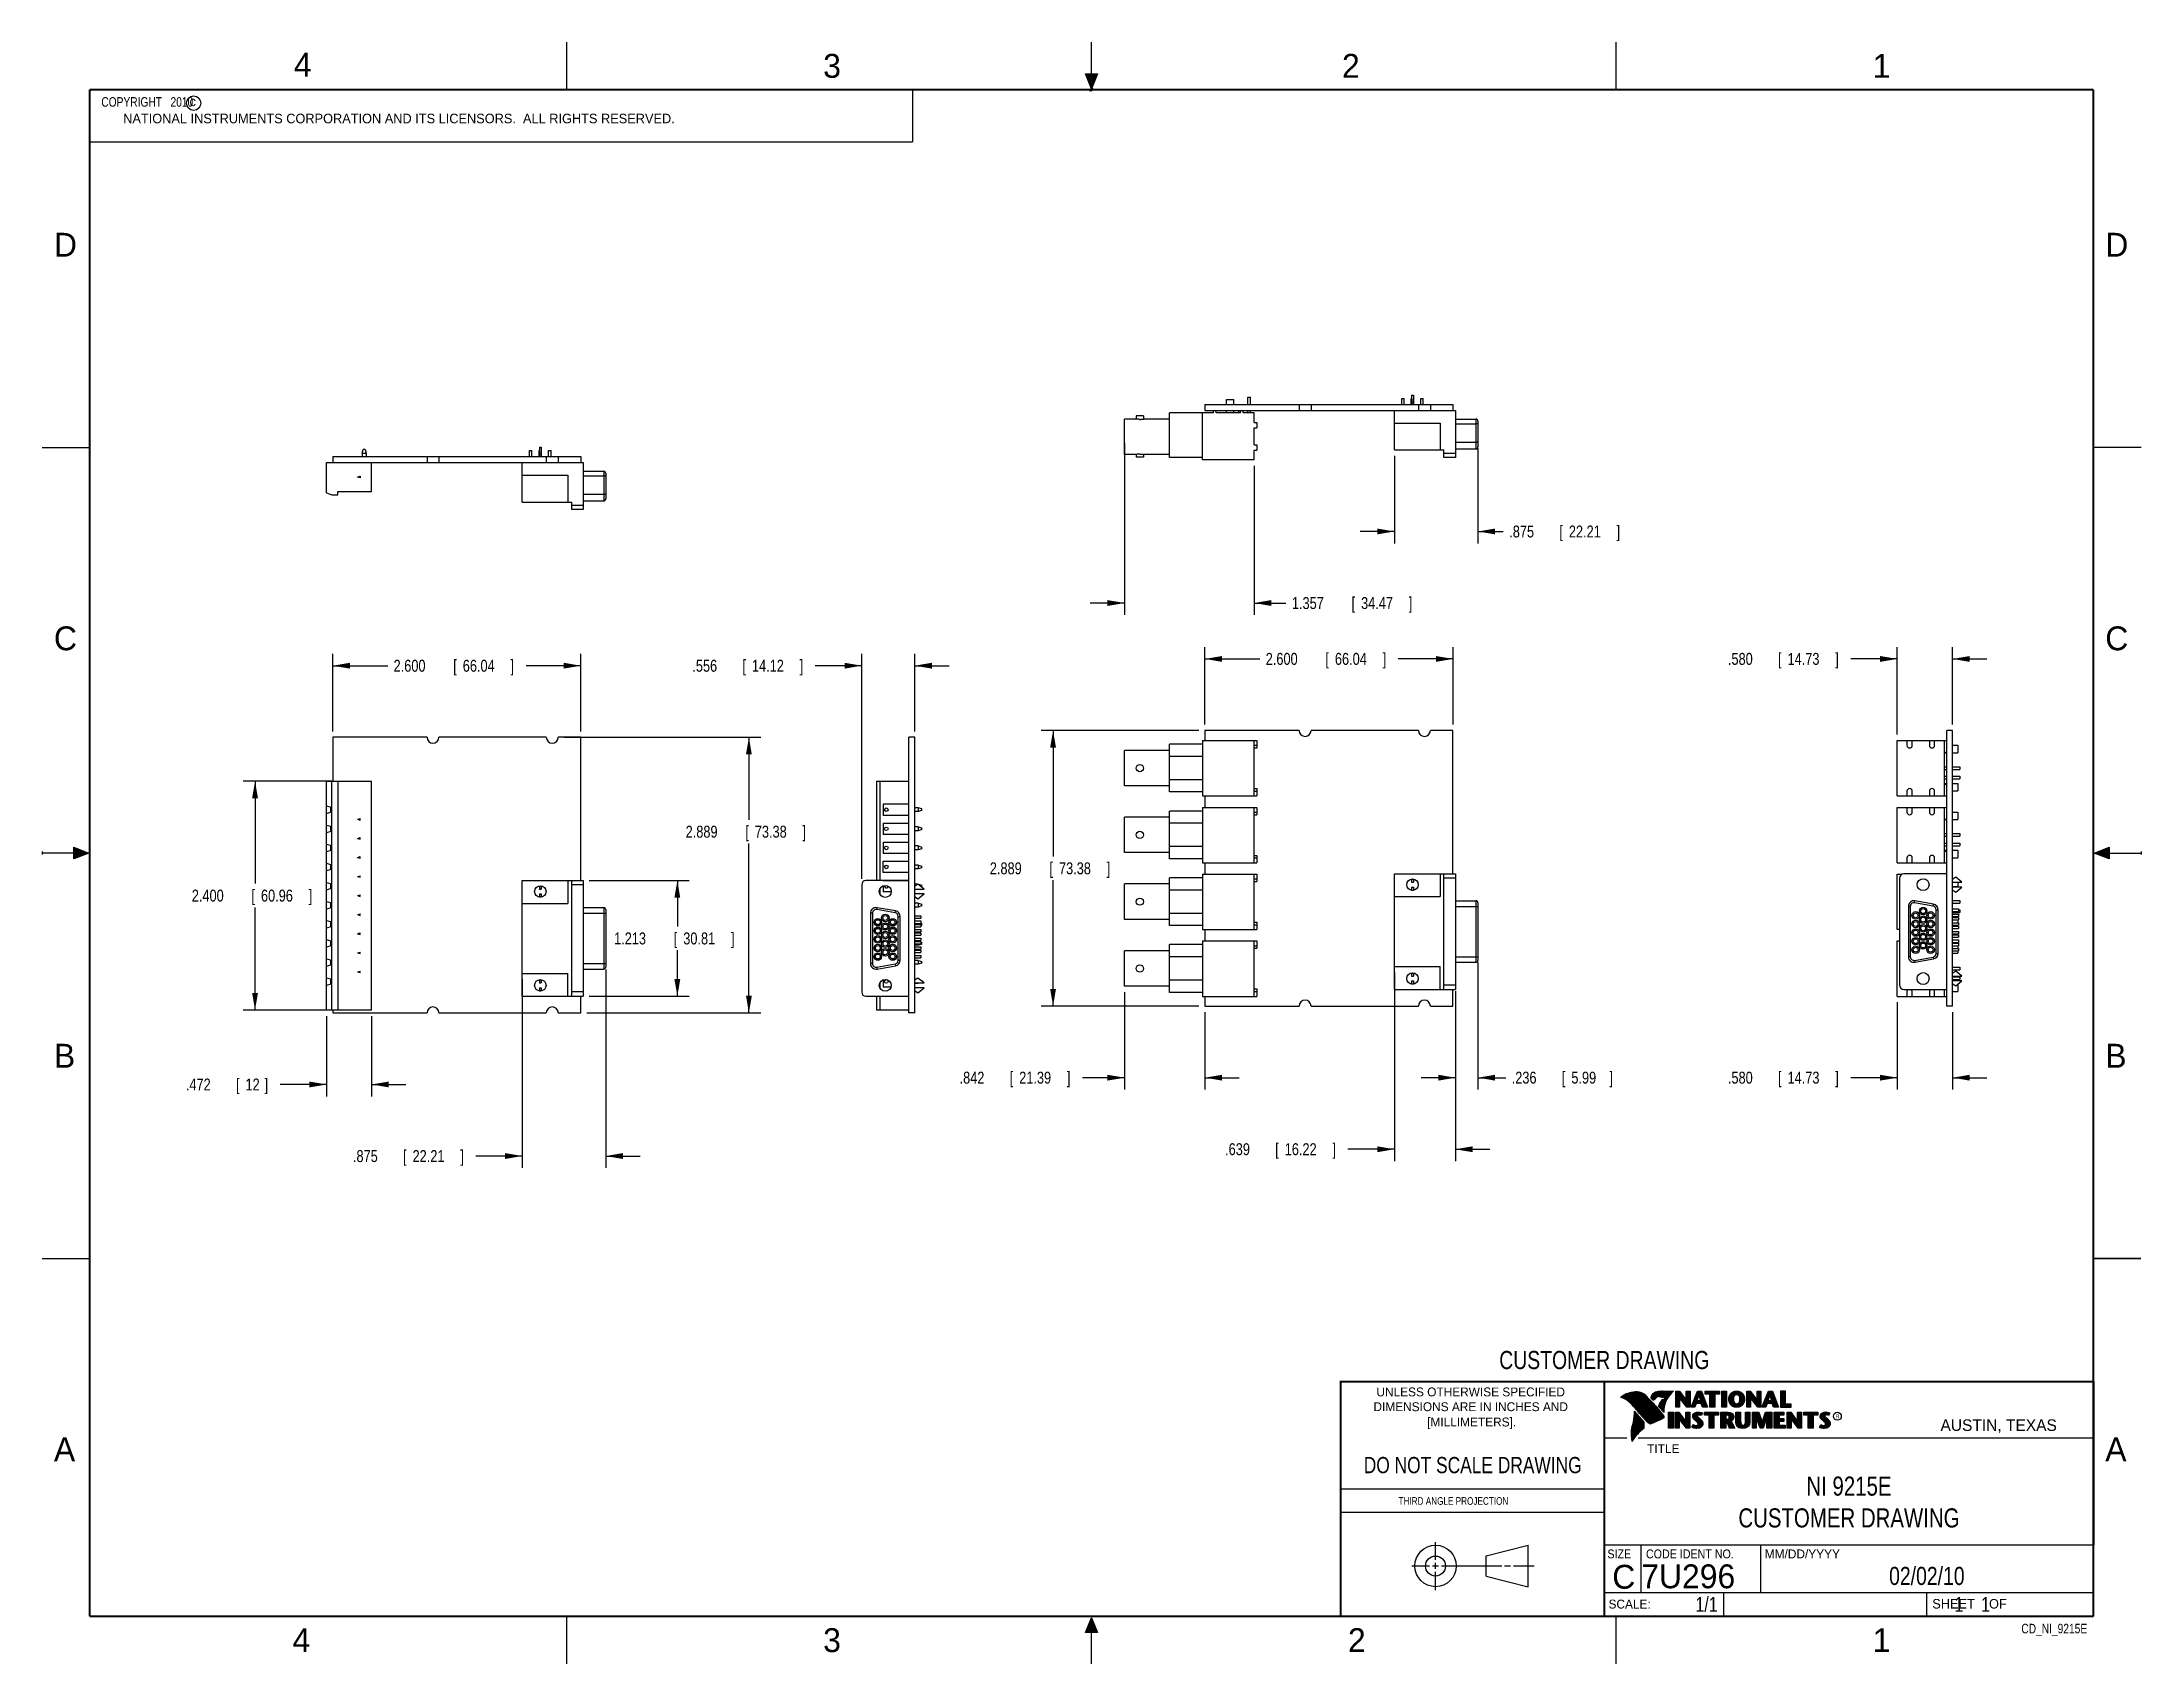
# Model space of a CAD drawing. Header units: inches. Extents: x 0 to 22, y 0 to 17.
import ezdxf
from ezdxf.enums import TextEntityAlignment as Align

# ---------------------------------------------------------------- set-up
doc = ezdxf.new("R2010")
doc.units = ezdxf.units.IN
doc.header["$LTSCALE"] = 1.21
doc.header["$MEASUREMENT"] = 0
doc.layers.get('0').update_dxf_attribs({"linetype": 'CONTINUOUS'})
doc.layers.add('DIMENSIONS', color=7, linetype='CONTINUOUS')
doc.styles.get("Standard").update_dxf_attribs({"font": 'txt', "width": 0.8})
doc.dimstyles.new('DIMSTYLE_1', dxfattribs={"dimtxt": 0.125, "dimasz": 0.18, "dimexe": 0.18, "dimexo": 0.0625, "dimgap": 0.09, "dimtad": 0, "dimtih": 1, "dimtoh": 1, "dimdec": 3, "dimzin": 4, "dimdsep": 46, "dimtxsty": 'STANDARD', "dimblk": '_FILLED', "dimblk1": '_FILLED', "dimblk2": '_FILLED', "dimcen": 0.09, "dimadec": 0, "dimazin": 0, "dimtp": 0.001, "dimtm": 0.001, "dimtfac": 1, "dimtdec": 3, "dimtofl": 0, "dimtmove": 0, "dimatfit": 3, "dimldrblk": '_FILLED', "dimfxl": 1, "dimtolj": 1, "dimtzin": 4, "dimarcsym": 0})

msp = doc.modelspace()

# ---------------------------------------------------------------- texts
at = {"color": 2, "linetype": 'CONTINUOUS'}
for s, height, p in [('4', 0.25, (2.64, 16.6369)), ('3', 0.25, (8.1875, 16.625)), ('2', 0.25, (13.625, 16.625)), ('1', 0.25, (19.1875, 16.625)), ('c', 0.1, (1.5463, 16.328)), ('NATIONAL INSTRUMENTS CORPORATION AND ITS LICENSORS.  ALL RIGHTS RESERVED.', 0.1, (0.851, 16.1482)), ('D', 0.25, (0.125, 14.75)), ('D', 0.25, (21.625, 14.75)), ('C', 0.25, (0.125, 10.625)), ('C', 0.25, (21.625, 10.625)), ('B', 0.25, (0.125, 6.25)), ('B', 0.25, (21.625, 6.25)), ('R', 0.0418, (18.7972, 2.5749)), ('AUSTIN, TEXAS', 0.121576, (19.898, 2.4426)), ('A', 0.25, (0.125, 2.125)), ('TITLE', 0.093, (16.8235, 2.21)), ('A', 0.25, (21.625, 2.125)), ('MM/DD/YYYY', 0.093, (18.0565, 1.1072)), ('SCALE:', 0.093, (16.4187, 0.5815)), ('SHEET    OF', 0.1, (19.8121, 0.5815)), ('4', 0.25, (2.625, 0.125)), ('3', 0.25, (8.1875, 0.125)), ('2', 0.25, (13.6875, 0.125)), ('1', 0.25, (19.1875, 0.125))]:
    msp.add_text(s, height=height, dxfattribs=at).set_placement(p)
at = {"color": 7, "linetype": 'CONTINUOUS', "width": 0.8}
for s, height, p in [('CUSTOMER DRAWING', 0.19, (16.3742, 3.0911)), ('DO NOT SCALE DRAWING', 0.17, (14.9953, 1.9998))]:
    msp.add_text(s, height=height, dxfattribs=at).set_placement(p, align=Align.CENTER)
at = {"color": 2, "linetype": 'CONTINUOUS'}
for s, p in [('UNLESS OTHERWISE SPECIFIED', (14.9742, 2.8049)), ('DIMENSIONS ARE IN INCHES AND', (14.9742, 2.6501)), ('[MILLIMETERS].', (14.9844, 2.4899))]:
    msp.add_text(s, height=0.093, dxfattribs=at).set_placement(p, align=Align.CENTER)
for s, height, width, p in [('THIRD ANGLE PROJECTION', 0.08, 0.8, (14.2178, 1.6686)), ('SIZE', 0.093, 0.9, (16.407, 1.1072)), ('CODE IDENT NO.', 0.093, 0.9, (16.8114, 1.1072))]:
    msp.add_text(s, height=height, dxfattribs=dict(at, width=width)).set_placement(p)
at = {"color": 7, "linetype": 'CONTINUOUS'}
msp.add_text('C', height=0.25, dxfattribs=at).set_placement((16.5785, 0.7893), align=Align.CENTER)
msp.add_text('7U296', height=0.25, dxfattribs=at).set_placement((16.7614, 0.7941))
at = {"color": 7, "linetype": 'CONTINUOUS', "width": 0.8}
msp.add_text('1/1', height=0.15625, dxfattribs=at).set_placement((17.5623, 0.5469), align=Align.RIGHT)
at = {"color": 2, "linetype": 'CONTINUOUS', "width": 0.8}
msp.add_text('CD_NI_9215E', height=0.1, dxfattribs=at).set_placement((21.4352, 0.3213), align=Align.RIGHT)
at = {"color": 2, "linetype": 'CONTINUOUS', "insert": (0.5624, 16.4219), "char_height": 0.1, "width": 1.44, "attachment_point": 1}
msp.add_mtext('  COPYRIGHT   2010', dxfattribs=at)
at = {"color": 7, "linetype": 'CONTINUOUS'}
for s, insert, char_height, width, attachment_point in [('NI 9215E\\PCUSTOMER DRAWING', (18.9387, 1.9646), 0.2, 2.56, 2), ('02/02/10 ', (19.755, 1.0181), 0.19, 1.368, 2), ('     1    1', (19.8125, 0.7031), 0.15625, 1.375, 1)]:
    msp.add_mtext(s, dxfattribs=dict(at, insert=insert, char_height=char_height, width=width, attachment_point=attachment_point))

# ---------------------------------------------------------------- blocks, each defined once
blk = doc.blocks.new('_FILLED')
at = {"color": 0, "linetype": 'BYBLOCK'}
blk.add_solid([(0, 0), (-1, 0.17), (-1, -0.17)], dxfattribs=at)
blk = doc.blocks.new('*D0')
at = {"layer": 'DIMENSIONS', "color": 2, "linetype": 'CONTINUOUS'}
for p, q in [((3.048, 9.775), (3.048, 10.588)), ((5.648, 9.775), (5.648, 10.588)), ((3.048, 10.463), (3.623, 10.463)), ((5.648, 10.463), (5.073, 10.463))]:
    blk.add_line(p, q, dxfattribs=at)
at = {"layer": 'DIMENSIONS', "color": 2, "linetype": 'CONTINUOUS', "xscale": 0.18, "yscale": 0.18, "zscale": 0.18, "rotation": 180}
blk.add_blockref('_FILLED', (3.048, 10.463), dxfattribs=at)
at = {"layer": 'DIMENSIONS', "color": 2, "linetype": 'CONTINUOUS', "xscale": 0.18, "yscale": 0.18, "zscale": 0.18}
blk.add_blockref('_FILLED', (5.648, 10.463), dxfattribs=at)
at = {"layer": 'DIMENSIONS', "color": 2, "linetype": 'CONTINUOUS', "width": 0.8}
for s, p in [('2.600', (3.685, 10.4)), ('[', (4.31, 10.4)), ('66.04', (4.41, 10.4)), (']', (4.91, 10.4))]:
    blk.add_text(s, height=0.125, dxfattribs=at).set_placement(p)
blk = doc.blocks.new('*D1')
at = {"layer": 'DIMENSIONS', "color": 2, "linetype": 'CONTINUOUS'}
for p, q in [((5.473, 9.713), (7.534, 9.713)), ((7.409, 9.713), (7.409, 8.848)), ((7.409, 6.824), (7.409, 8.598)), ((5.71, 6.824), (7.534, 6.824))]:
    blk.add_line(p, q, dxfattribs=at)
at = {"layer": 'DIMENSIONS', "color": 2, "linetype": 'CONTINUOUS', "xscale": 0.18, "yscale": 0.18, "zscale": 0.18}
for p, rotation in [((7.409, 9.713), 90), ((7.409, 6.824), 270)]:
    blk.add_blockref('_FILLED', p, dxfattribs=dict(at, rotation=rotation))
at = {"layer": 'DIMENSIONS', "color": 2, "linetype": 'CONTINUOUS', "width": 0.8}
for s, p in [('2.889', (6.746, 8.661)), ('[', (7.371, 8.661)), ('73.38', (7.471, 8.661)), (']', (7.971, 8.661))]:
    blk.add_text(s, height=0.125, dxfattribs=at).set_placement(p)
blk = doc.blocks.new('*D2')
at = {"layer": 'DIMENSIONS', "color": 2, "linetype": 'CONTINUOUS'}
for p, q in [((8.591, 8.229), (8.591, 10.588)), ((9.147, 9.775), (9.147, 10.588)), ((8.591, 10.463), (8.104, 10.463)), ((9.147, 10.463), (9.507, 10.463))]:
    blk.add_line(p, q, dxfattribs=at)
at = {"layer": 'DIMENSIONS', "color": 2, "linetype": 'CONTINUOUS', "xscale": 0.18, "yscale": 0.18, "zscale": 0.18}
blk.add_blockref('_FILLED', (8.591, 10.463), dxfattribs=at)
at = {"layer": 'DIMENSIONS', "color": 2, "linetype": 'CONTINUOUS', "xscale": 0.18, "yscale": 0.18, "zscale": 0.18, "rotation": 180}
blk.add_blockref('_FILLED', (9.147, 10.463), dxfattribs=at)
at = {"layer": 'DIMENSIONS', "color": 2, "linetype": 'CONTINUOUS', "width": 0.8}
for s, p in [('.556', (6.816, 10.4)), ('[', (7.341, 10.4)), ('14.12', (7.441, 10.4)), (']', (7.941, 10.4))]:
    blk.add_text(s, height=0.125, dxfattribs=at).set_placement(p)
blk = doc.blocks.new('*D3')
at = {"layer": 'DIMENSIONS', "color": 2, "linetype": 'CONTINUOUS'}
for p, q in [((2.983, 6.791), (2.983, 5.949)), ((3.455, 6.791), (3.455, 5.949)), ((2.983, 6.074), (2.495, 6.074)), ((3.455, 6.074), (3.815, 6.074))]:
    blk.add_line(p, q, dxfattribs=at)
at = {"layer": 'DIMENSIONS', "color": 2, "linetype": 'CONTINUOUS', "xscale": 0.18, "yscale": 0.18, "zscale": 0.18}
blk.add_blockref('_FILLED', (2.983, 6.074), dxfattribs=at)
at = {"layer": 'DIMENSIONS', "color": 2, "linetype": 'CONTINUOUS', "xscale": 0.18, "yscale": 0.18, "zscale": 0.18, "rotation": 180}
blk.add_blockref('_FILLED', (3.455, 6.074), dxfattribs=at)
at = {"layer": 'DIMENSIONS', "color": 2, "linetype": 'CONTINUOUS', "width": 0.8}
for s, p in [('.472', (1.508, 6.011)), ('[', (2.033, 6.011)), ('12', (2.133, 6.011)), (']', (2.333, 6.011))]:
    blk.add_text(s, height=0.125, dxfattribs=at).set_placement(p)
blk = doc.blocks.new('*D4')
at = {"layer": 'DIMENSIONS', "color": 2, "linetype": 'CONTINUOUS'}
for p, q in [((5.909, 7.279), (5.909, 5.199)), ((5.034, 7.176), (5.034, 5.199)), ((5.034, 5.324), (4.547, 5.324)), ((5.909, 5.324), (6.269, 5.324))]:
    blk.add_line(p, q, dxfattribs=at)
at = {"layer": 'DIMENSIONS', "color": 2, "linetype": 'CONTINUOUS', "xscale": 0.18, "yscale": 0.18, "zscale": 0.18}
blk.add_blockref('_FILLED', (5.034, 5.324), dxfattribs=at)
at = {"layer": 'DIMENSIONS', "color": 2, "linetype": 'CONTINUOUS', "xscale": 0.18, "yscale": 0.18, "zscale": 0.18, "rotation": 180}
blk.add_blockref('_FILLED', (5.909, 5.324), dxfattribs=at)
at = {"layer": 'DIMENSIONS', "color": 2, "linetype": 'CONTINUOUS', "width": 0.8}
for s, p in [('.875', (3.259, 5.261)), ('[', (3.784, 5.261)), ('22.21', (3.884, 5.261)), (']', (4.384, 5.261))]:
    blk.add_text(s, height=0.125, dxfattribs=at).set_placement(p)
blk = doc.blocks.new('*D5')
at = {"layer": 'DIMENSIONS', "color": 2, "linetype": 'CONTINUOUS'}
for p, q in [((3.038, 9.254), (2.108, 9.254)), ((2.233, 9.254), (2.233, 8.179)), ((2.233, 6.854), (2.233, 7.929)), ((3.038, 6.854), (2.108, 6.854))]:
    blk.add_line(p, q, dxfattribs=at)
at = {"layer": 'DIMENSIONS', "color": 2, "linetype": 'CONTINUOUS', "xscale": 0.18, "yscale": 0.18, "zscale": 0.18}
for p, rotation in [((2.233, 9.254), 90), ((2.233, 6.854), 270)]:
    blk.add_blockref('_FILLED', p, dxfattribs=dict(at, rotation=rotation))
at = {"layer": 'DIMENSIONS', "color": 2, "linetype": 'CONTINUOUS', "width": 0.8}
for s, p in [('2.400', (1.57, 7.991)), ('[', (2.195, 7.991)), ('60.96', (2.295, 7.991)), (']', (2.795, 7.991))]:
    blk.add_text(s, height=0.125, dxfattribs=at).set_placement(p)
blk = doc.blocks.new('*D6')
at = {"layer": 'DIMENSIONS', "color": 2, "linetype": 'CONTINUOUS'}
for p, q in [((5.735, 8.211), (6.784, 8.211)), ((6.659, 8.211), (6.659, 7.73)), ((6.659, 6.998), (6.659, 7.48)), ((5.735, 6.998), (6.784, 6.998))]:
    blk.add_line(p, q, dxfattribs=at)
at = {"layer": 'DIMENSIONS', "color": 2, "linetype": 'CONTINUOUS', "xscale": 0.18, "yscale": 0.18, "zscale": 0.18}
for p, rotation in [((6.659, 8.211), 90), ((6.659, 6.998), 270)]:
    blk.add_blockref('_FILLED', p, dxfattribs=dict(at, rotation=rotation))
at = {"layer": 'DIMENSIONS', "color": 2, "linetype": 'CONTINUOUS', "width": 0.8}
for s, p in [('1.213', (5.996, 7.542)), ('[', (6.621, 7.542)), ('30.81', (6.721, 7.542)), (']', (7.221, 7.542))]:
    blk.add_text(s, height=0.125, dxfattribs=at).set_placement(p)
blk = doc.blocks.new('*D7')
at = {"layer": 'DIMENSIONS', "color": 2, "linetype": 'CONTINUOUS'}
for p, q in [((12.189, 9.847), (12.189, 10.659)), ((14.789, 9.847), (14.789, 10.659)), ((12.189, 10.534), (12.764, 10.534)), ((14.789, 10.534), (14.214, 10.534))]:
    blk.add_line(p, q, dxfattribs=at)
at = {"layer": 'DIMENSIONS', "color": 2, "linetype": 'CONTINUOUS', "xscale": 0.18, "yscale": 0.18, "zscale": 0.18, "rotation": 180}
blk.add_blockref('_FILLED', (12.189, 10.534), dxfattribs=at)
at = {"layer": 'DIMENSIONS', "color": 2, "linetype": 'CONTINUOUS', "xscale": 0.18, "yscale": 0.18, "zscale": 0.18}
blk.add_blockref('_FILLED', (14.789, 10.534), dxfattribs=at)
at = {"layer": 'DIMENSIONS', "color": 2, "linetype": 'CONTINUOUS', "width": 0.8}
for s, p in [('2.600', (12.826, 10.472)), ('[', (13.451, 10.472)), ('66.04', (13.551, 10.472)), (']', (14.051, 10.472))]:
    blk.add_text(s, height=0.125, dxfattribs=at).set_placement(p)
blk = doc.blocks.new('*D8')
at = {"layer": 'DIMENSIONS', "color": 2, "linetype": 'CONTINUOUS'}
for p, q in [((12.126, 9.784), (10.472, 9.784)), ((10.597, 9.784), (10.597, 8.465)), ((10.597, 6.895), (10.597, 8.215)), ((12.126, 6.895), (10.472, 6.895))]:
    blk.add_line(p, q, dxfattribs=at)
at = {"layer": 'DIMENSIONS', "color": 2, "linetype": 'CONTINUOUS', "xscale": 0.18, "yscale": 0.18, "zscale": 0.18}
for p, rotation in [((10.597, 9.784), 90), ((10.597, 6.895), 270)]:
    blk.add_blockref('_FILLED', p, dxfattribs=dict(at, rotation=rotation))
at = {"layer": 'DIMENSIONS', "color": 2, "linetype": 'CONTINUOUS', "width": 0.8}
for s, p in [('2.889', (9.934, 8.277)), ('[', (10.559, 8.277)), ('73.38', (10.659, 8.277)), (']', (11.159, 8.277))]:
    blk.add_text(s, height=0.125, dxfattribs=at).set_placement(p)
blk = doc.blocks.new('*D9')
at = {"layer": 'DIMENSIONS', "color": 2, "linetype": 'CONTINUOUS'}
for p, q in [((19.445, 9.741), (19.445, 10.659)), ((20.025, 9.847), (20.025, 10.659)), ((19.445, 10.534), (18.958, 10.534)), ((20.025, 10.534), (20.385, 10.534))]:
    blk.add_line(p, q, dxfattribs=at)
at = {"layer": 'DIMENSIONS', "color": 2, "linetype": 'CONTINUOUS', "xscale": 0.18, "yscale": 0.18, "zscale": 0.18}
blk.add_blockref('_FILLED', (19.445, 10.534), dxfattribs=at)
at = {"layer": 'DIMENSIONS', "color": 2, "linetype": 'CONTINUOUS', "xscale": 0.18, "yscale": 0.18, "zscale": 0.18, "rotation": 180}
blk.add_blockref('_FILLED', (20.025, 10.534), dxfattribs=at)
at = {"layer": 'DIMENSIONS', "color": 2, "linetype": 'CONTINUOUS', "width": 0.8}
for s, p in [('.580', (17.67, 10.472)), ('[', (18.195, 10.472)), ('14.73', (18.295, 10.472)), (']', (18.795, 10.472))]:
    blk.add_text(s, height=0.125, dxfattribs=at).set_placement(p)
blk = doc.blocks.new('*D10')
at = {"layer": 'DIMENSIONS', "color": 2, "linetype": 'CONTINUOUS'}
for p, q in [((19.445, 6.935), (19.445, 6.02)), ((20.025, 6.833), (20.025, 6.02)), ((19.445, 6.145), (18.958, 6.145)), ((20.025, 6.145), (20.385, 6.145))]:
    blk.add_line(p, q, dxfattribs=at)
at = {"layer": 'DIMENSIONS', "color": 2, "linetype": 'CONTINUOUS', "xscale": 0.18, "yscale": 0.18, "zscale": 0.18}
blk.add_blockref('_FILLED', (19.445, 6.145), dxfattribs=at)
at = {"layer": 'DIMENSIONS', "color": 2, "linetype": 'CONTINUOUS', "xscale": 0.18, "yscale": 0.18, "zscale": 0.18, "rotation": 180}
blk.add_blockref('_FILLED', (20.025, 6.145), dxfattribs=at)
at = {"layer": 'DIMENSIONS', "color": 2, "linetype": 'CONTINUOUS', "width": 0.8}
for s, p in [('.580', (17.67, 6.083)), ('[', (18.195, 6.083)), ('14.73', (18.295, 6.083)), (']', (18.795, 6.083))]:
    blk.add_text(s, height=0.125, dxfattribs=at).set_placement(p)
blk = doc.blocks.new('*D11')
at = {"layer": 'DIMENSIONS', "color": 2, "linetype": 'CONTINUOUS'}
for p, q in [((11.347, 7.041), (11.347, 6.02)), ((12.189, 6.833), (12.189, 6.02)), ((11.347, 6.145), (10.905, 6.145)), ((12.189, 6.145), (12.549, 6.145))]:
    blk.add_line(p, q, dxfattribs=at)
at = {"layer": 'DIMENSIONS', "color": 2, "linetype": 'CONTINUOUS', "xscale": 0.18, "yscale": 0.18, "zscale": 0.18}
blk.add_blockref('_FILLED', (11.347, 6.145), dxfattribs=at)
at = {"layer": 'DIMENSIONS', "color": 2, "linetype": 'CONTINUOUS', "xscale": 0.18, "yscale": 0.18, "zscale": 0.18, "rotation": 180}
blk.add_blockref('_FILLED', (12.189, 6.145), dxfattribs=at)
at = {"layer": 'DIMENSIONS', "color": 2, "linetype": 'CONTINUOUS', "width": 0.8}
for s, p in [('.842', (9.617, 6.083)), ('[', (10.142, 6.083)), ('21.39', (10.242, 6.083)), (']', (10.742, 6.083))]:
    blk.add_text(s, height=0.125, dxfattribs=at).set_placement(p)
blk = doc.blocks.new('*D12')
at = {"layer": 'DIMENSIONS', "color": 2, "linetype": 'CONTINUOUS'}
for p, q in [((15.05, 7.351), (15.05, 6.02)), ((14.814, 7.052), (14.814, 6.02)), ((14.814, 6.145), (14.454, 6.145)), ((15.05, 6.145), (15.342, 6.145))]:
    blk.add_line(p, q, dxfattribs=at)
at = {"layer": 'DIMENSIONS', "color": 2, "linetype": 'CONTINUOUS', "xscale": 0.18, "yscale": 0.18, "zscale": 0.18}
blk.add_blockref('_FILLED', (14.814, 6.145), dxfattribs=at)
at = {"layer": 'DIMENSIONS', "color": 2, "linetype": 'CONTINUOUS', "xscale": 0.18, "yscale": 0.18, "zscale": 0.18, "rotation": 180}
blk.add_blockref('_FILLED', (15.05, 6.145), dxfattribs=at)
at = {"layer": 'DIMENSIONS', "color": 2, "linetype": 'CONTINUOUS', "width": 0.8}
for s, p in [('.236', (15.404, 6.083)), ('[', (15.929, 6.083)), ('5.99', (16.029, 6.083)), (']', (16.429, 6.083))]:
    blk.add_text(s, height=0.125, dxfattribs=at).set_placement(p)
blk = doc.blocks.new('*D13')
at = {"layer": 'DIMENSIONS', "color": 2, "linetype": 'CONTINUOUS'}
for p, q in [((14.175, 7.247), (14.175, 5.27)), ((14.814, 7.052), (14.814, 5.27)), ((14.175, 5.395), (13.688, 5.395)), ((14.814, 5.395), (15.174, 5.395))]:
    blk.add_line(p, q, dxfattribs=at)
at = {"layer": 'DIMENSIONS', "color": 2, "linetype": 'CONTINUOUS', "xscale": 0.18, "yscale": 0.18, "zscale": 0.18}
blk.add_blockref('_FILLED', (14.175, 5.395), dxfattribs=at)
at = {"layer": 'DIMENSIONS', "color": 2, "linetype": 'CONTINUOUS', "xscale": 0.18, "yscale": 0.18, "zscale": 0.18, "rotation": 180}
blk.add_blockref('_FILLED', (14.814, 5.395), dxfattribs=at)
at = {"layer": 'DIMENSIONS', "color": 2, "linetype": 'CONTINUOUS', "width": 0.8}
for s, p in [('.639', (12.4, 5.333)), ('[', (12.925, 5.333)), ('16.22', (13.025, 5.333)), (']', (13.525, 5.333))]:
    blk.add_text(s, height=0.125, dxfattribs=at).set_placement(p)
blk = doc.blocks.new('*D14')
at = {"layer": 'DIMENSIONS', "color": 2, "linetype": 'CONTINUOUS'}
for p, q in [((11.347, 12.8), (11.347, 10.995)), ((12.704, 12.557), (12.704, 10.995)), ((11.347, 11.12), (10.987, 11.12)), ((12.704, 11.12), (13.038, 11.12))]:
    blk.add_line(p, q, dxfattribs=at)
at = {"layer": 'DIMENSIONS', "color": 2, "linetype": 'CONTINUOUS', "xscale": 0.18, "yscale": 0.18, "zscale": 0.18}
blk.add_blockref('_FILLED', (11.347, 11.12), dxfattribs=at)
at = {"layer": 'DIMENSIONS', "color": 2, "linetype": 'CONTINUOUS', "xscale": 0.18, "yscale": 0.18, "zscale": 0.18, "rotation": 180}
blk.add_blockref('_FILLED', (12.704, 11.12), dxfattribs=at)
at = {"layer": 'DIMENSIONS', "color": 2, "linetype": 'CONTINUOUS', "width": 0.8}
for s, p in [('1.357', (13.1, 11.057)), ('[', (13.725, 11.057)), ('34.47', (13.825, 11.057)), (']', (14.325, 11.057))]:
    blk.add_text(s, height=0.125, dxfattribs=at).set_placement(p)
blk = doc.blocks.new('*D15')
at = {"layer": 'DIMENSIONS', "color": 2, "linetype": 'CONTINUOUS'}
for p, q in [((14.175, 12.661), (14.175, 11.745)), ((15.05, 12.739), (15.05, 11.745)), ((14.175, 11.87), (13.815, 11.87)), ((15.05, 11.87), (15.316, 11.87))]:
    blk.add_line(p, q, dxfattribs=at)
at = {"layer": 'DIMENSIONS', "color": 2, "linetype": 'CONTINUOUS', "xscale": 0.18, "yscale": 0.18, "zscale": 0.18}
blk.add_blockref('_FILLED', (14.175, 11.87), dxfattribs=at)
at = {"layer": 'DIMENSIONS', "color": 2, "linetype": 'CONTINUOUS', "xscale": 0.18, "yscale": 0.18, "zscale": 0.18, "rotation": 180}
blk.add_blockref('_FILLED', (15.05, 11.87), dxfattribs=at)
at = {"layer": 'DIMENSIONS', "color": 2, "linetype": 'CONTINUOUS', "width": 0.8}
for s, p in [('.875', (15.378, 11.807)), ('[', (15.903, 11.807)), ('22.21', (16.003, 11.807)), (']', (16.503, 11.807))]:
    blk.add_text(s, height=0.125, dxfattribs=at).set_placement(p)

# ---------------------------------------------------------------- dimensions: what is measured, and where the dimension line sits
at = {"layer": 'DIMENSIONS', "color": 2, "linetype": 'CONTINUOUS'}
for base, p1, p2, angle, picture, middle in [((11.3466, 11.1198), (12.7036, 12.5573), (11.3466, 12.8003), 180, '*D14', (13.7627, 11.1198)), ((3.0477, 10.4627), (5.6477, 9.7752), (3.0477, 9.7752), 180, '*D0', (4.3477, 10.4627)), ((8.5911, 10.4627), (9.1471, 9.7752), (8.5911, 8.2287), 180, '*D2', (7.4286, 10.4627)), ((12.1886, 10.5341), (14.7886, 9.8466), (12.1886, 9.8466), 180, '*D7', (13.4886, 10.5341)), ((19.4452, 10.5341), (20.0252, 9.8466), (19.4452, 9.7411), 180, '*D9', (18.2827, 10.5341)), ((7.4087, 9.7127), (5.7102, 6.8237), (5.4727, 9.7127), 90, '*D1', (7.4087, 8.7234)), ((10.5966, 6.8951), (12.1261, 9.7841), (12.1261, 6.8951), 270, '*D8', (10.5966, 8.3396)), ((2.2327, 9.2537), (3.0383, 6.8537), (3.0383, 9.2537), 90, '*D5', (2.2327, 8.0537)), ((6.6587, 8.2112), (5.7352, 6.9982), (5.7352, 8.2112), 90, '*D6', (6.6587, 7.6047)), ((5.0342388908, 5.3237045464), (5.9087388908, 7.2793082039), (5.0342388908, 7.1757045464), 180, '*D4', (3.8717388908, 5.3237045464)), ((14.1751448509, 5.3950670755), (14.8136448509, 7.0520670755), (14.1751448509, 7.2470670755), 180, '*D13', (13.0126448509, 5.3950670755)), ((11.3466, 6.1451), (12.1886, 6.8326), (11.3466, 7.0413), 180, '*D11', (10.2295, 6.1451)), ((19.4452, 6.1451), (20.0252, 6.8326), (19.4452, 6.9351), 180, '*D10', (18.2827, 6.1451))]:
    dim = msp.add_linear_dim(base=base, p1=p1, p2=p2, angle=angle, dimstyle='DIMSTYLE_1', dxfattribs=at)
    dim.commit()
    dim.dimension.update_dxf_attribs({"geometry": picture, "text_midpoint": middle, "dimtype": 160})
for base, p1, p2, picture, middle in [((15.0496448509, 11.8698440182), (14.1751448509, 12.6613440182), (15.0496448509, 12.7391162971), '*D15', (15.9907393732, 11.8698440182)), ((15.0496, 6.1451), (14.8136, 7.0521), (15.0496, 7.3507), '*D12', (15.9668, 6.1451)), ((3.45518, 6.0737), (2.98274, 6.7912), (3.45518, 6.7912), '*D3', (1.97024, 6.0737))]:
    dim = msp.add_linear_dim(base=base, p1=p1, p2=p2, dimstyle='DIMSTYLE_1', dxfattribs=at)
    dim.commit()
    dim.dimension.update_dxf_attribs({"geometry": picture, "text_midpoint": middle, "dimtype": 160})

# ---------------------------------------------------------------- hatches: boundary and pattern name
at = {"linetype": 'CONTINUOUS'}
for points in [[(11, 16.51), (10.9375, 16.6663), (11.0625, 16.6663)], [(0.3337, 8.5625), (0.49, 8.5), (0.3337, 8.4375)], [(21.6663, 8.5625), (21.6663, 8.4375), (21.51, 8.5)], [(10.9375, 0.3287), (11, 0.485), (11.0625, 0.3287)]]:
    msp.add_hatch(color=2, dxfattribs=at).paths.add_polyline_path(points)

# ---------------------------------------------------------------- linework, layer by layer
at = {"color": 2, "linetype": 'CONTINUOUS'}
for p, q in [((5.5, 16.5), (5.5, 17)), ((11, 16.485), (11, 17)), ((16.5, 16.5), (16.5, 17)), ((11, 16.51), (10.9375, 16.6663)), ((10.9375, 16.6663), (11.0625, 16.6663)), ((11.015, 16.515), (10.985, 16.485)), ((10.985, 16.485), (11, 16.515)), ((11.0625, 16.6663), (11, 16.51)), ((11, 16.485), (11.015, 16.515)), ((0.4999, 16.5), (9.1249, 16.5)), ((0.4999, 16.5), (0.4999, 15.9531)), ((9.1249, 16.5), (9.1249, 15.9531)), ((0.4999, 15.9531), (9.1249, 15.9531)), ((0, 12.75), (0.5, 12.75)), ((22, 12.75), (21.5, 12.75)), ((0, 8.515), (0, 8.485)), ((0.49, 8.5), (0, 8.5)), ((0.3337, 8.4375), (0.3337, 8.5625)), ((0.3337, 8.5625), (0.49, 8.5)), ((0.49, 8.5), (0.3337, 8.4375)), ((21.51, 8.5), (21.6663, 8.5625)), ((21.51, 8.5), (22, 8.5)), ((21.6663, 8.4375), (21.51, 8.5)), ((21.6663, 8.5625), (21.6663, 8.4375)), ((22, 8.515), (22, 8.485)), ((0, 4.25), (0.5, 4.25)), ((16.3737, 2.9596), (21.5037, 2.9596)), ((16.3737, 2.9596), (16.3737, 1.2496)), ((16.375, 2.96), (21.5, 2.96)), ((21.5037, 2.9596), (21.5037, 1.2496)), ((16.5578, 2.796), (16.5578, 2.7989)), ((16.5646, 2.7936), (16.5646, 2.8033)), ((16.5714, 2.7909), (16.5714, 2.8075)), ((16.5782, 2.788), (16.5782, 2.8116)), ((16.5851, 2.7849), (16.5851, 2.8154)), ((16.5919, 2.7815), (16.5919, 2.819)), ((16.5987, 2.7778), (16.5987, 2.8221)), ((16.6055, 2.7738), (16.6055, 2.8249)), ((16.6124, 2.7696), (16.6124, 2.8276)), ((16.6192, 2.765), (16.6192, 2.8301)), ((16.626, 2.7601), (16.626, 2.8325)), ((16.6329, 2.7549), (16.6329, 2.8347)), ((16.6397, 2.7492), (16.6397, 2.8367)), ((16.6465, 2.7431), (16.6465, 2.8386)), ((16.6533, 2.7366), (16.6533, 2.8403)), ((16.6602, 2.7295), (16.6602, 2.8419)), ((16.667, 2.7221), (16.667, 2.8435)), ((16.6738, 2.7146), (16.6738, 2.8449)), ((16.6806, 2.707), (16.6806, 2.8459)), ((16.6875, 2.6995), (16.6875, 2.8467)), ((16.7939, 2.533), (16.6919, 2.6489)), ((16.6943, 2.6918), (16.6943, 2.8472)), ((16.7011, 2.6841), (16.7011, 2.8474)), ((16.708, 2.6764), (16.708, 2.8474)), ((16.7148, 2.6685), (16.7148, 2.847)), ((16.7216, 2.6607), (16.7216, 2.8465)), ((16.7284, 2.6527), (16.7284, 2.8456)), ((16.7353, 2.6447), (16.7353, 2.8445)), ((16.7421, 2.6366), (16.7421, 2.8431)), ((16.7489, 2.6285), (16.7489, 2.8417)), ((16.7557, 2.6204), (16.7557, 2.84)), ((16.7626, 2.6125), (16.7626, 2.8378)), ((16.7694, 2.6046), (16.7694, 2.8352)), ((16.7762, 2.5968), (16.7762, 2.8321)), ((16.7831, 2.5891), (16.7831, 2.8284)), ((16.7899, 2.5815), (16.7899, 2.8242)), ((16.7967, 2.5739), (16.7967, 2.8193)), ((16.8035, 2.5665), (16.8035, 2.8136)), ((16.8104, 2.5591), (16.8104, 2.807)), ((16.8172, 2.5519), (16.8172, 2.7996)), ((16.824, 2.5447), (16.824, 2.7924)), ((16.8308, 2.5375), (16.8308, 2.7853)), ((16.8377, 2.5314), (16.8377, 2.7781)), ((16.8445, 2.5262), (16.8445, 2.7709)), ((16.8513, 2.523), (16.8513, 2.7637)), ((16.8581, 2.5224), (16.8581, 2.7565)), ((16.8864, 2.7664), (16.8632, 2.7937)), ((16.865, 2.5241), (16.865, 2.7493)), ((16.8877, 2.7723), (16.8682, 2.7952)), ((16.8718, 2.791), (16.8718, 2.8085)), ((16.8718, 2.527), (16.8718, 2.7421)), ((16.8786, 2.783), (16.8786, 2.8206)), ((16.8786, 2.5298), (16.8786, 2.7348)), ((16.8855, 2.7749), (16.8855, 2.8281)), ((16.8855, 2.5327), (16.8855, 2.727)), ((16.8923, 2.7747), (16.8923, 2.8335)), ((16.8923, 2.5356), (16.8923, 2.7187)), ((16.8991, 2.7788), (16.8991, 2.8375)), ((16.8991, 2.5385), (16.8991, 2.7104)), ((16.9059, 2.7837), (16.9059, 2.8408)), ((16.9059, 2.5415), (16.9059, 2.7022)), ((16.9128, 2.7896), (16.9128, 2.8436)), ((16.9128, 2.5446), (16.9128, 2.6939)), ((16.9196, 2.7966), (16.9196, 2.8459)), ((16.9196, 2.5477), (16.9196, 2.6856)), ((16.9264, 2.8018), (16.9264, 2.8477)), ((16.9264, 2.5508), (16.9264, 2.6774)), ((16.9332, 2.8053), (16.9332, 2.849)), ((16.9332, 2.554), (16.9332, 2.6691)), ((16.9401, 2.8077), (16.9401, 2.8499)), ((16.9401, 2.5573), (16.9401, 2.6608)), ((16.9616, 2.6797), (16.9434, 2.7005)), ((16.9469, 2.8082), (16.9469, 2.8509)), ((16.9469, 2.5606), (16.9469, 2.6526)), ((16.9653, 2.6828), (16.9492, 2.7013)), ((16.9537, 2.8069), (16.9537, 2.8518)), ((16.9537, 2.696), (16.9537, 2.7109)), ((16.9537, 2.5639), (16.9537, 2.6443)), ((16.9606, 2.8048), (16.9606, 2.8525)), ((16.9606, 2.6882), (16.9606, 2.7266)), ((16.9674, 2.8034), (16.9674, 2.8531)), ((16.9674, 2.6802), (16.9674, 2.7444)), ((16.9742, 2.8027), (16.9742, 2.8536)), ((16.9742, 2.672), (16.9742, 2.7568)), ((16.981, 2.8023), (16.981, 2.854)), ((16.981, 2.664), (16.981, 2.7634)), ((16.9838, 2.8589), (17.0997, 2.8607)), ((16.9839, 2.8541), (17.087, 2.8557)), ((16.9879, 2.802), (16.9879, 2.8542)), ((16.9879, 2.6563), (16.9879, 2.7665)), ((16.999, 2.637), (16.9946, 2.6418)), ((16.9947, 2.8019), (16.9947, 2.8543)), ((16.9947, 2.6748), (16.9947, 2.7683)), ((17.0015, 2.8005), (17.0015, 2.8544)), ((17.0015, 2.7195), (17.0015, 2.7694)), ((17.0083, 2.7963), (17.0083, 2.8545)), ((17.0083, 2.7388), (17.0083, 2.7698)), ((17.0152, 2.755), (17.0152, 2.8546)), ((17.022, 2.7691), (17.022, 2.8547)), ((17.0288, 2.7817), (17.0288, 2.8548)), ((17.0357, 2.7931), (17.0357, 2.8549)), ((17.0425, 2.8035), (17.0425, 2.855)), ((17.0493, 2.8131), (17.0493, 2.8551)), ((17.0561, 2.822), (17.0561, 2.8552)), ((17.063, 2.8303), (17.063, 2.8553)), ((17.0698, 2.8381), (17.0698, 2.8554)), ((17.0766, 2.8454), (17.0766, 2.8555)), ((17.1243, 2.8592), (17.1609, 2.8592)), ((17.1243, 2.6915), (17.1243, 2.8592)), ((17.1637, 2.6915), (17.1243, 2.6915)), ((17.1291, 2.8543), (17.1585, 2.8543)), ((17.1291, 2.6963), (17.1291, 2.8543)), ((17.1589, 2.6963), (17.1291, 2.6963)), ((17.1381, 2.6963), (17.1381, 2.8543)), ((17.1447, 2.6963), (17.1447, 2.8543)), ((17.1514, 2.6963), (17.1514, 2.8543)), ((17.1589, 2.8042), (17.1581, 2.8543)), ((17.1585, 2.8543), (17.2383, 2.7492)), ((17.2418, 2.6963), (17.1589, 2.8042)), ((17.1589, 2.8042), (17.1589, 2.6963)), ((17.1609, 2.8592), (17.2334, 2.7636)), ((17.2395, 2.6915), (17.1637, 2.7899)), ((17.1637, 2.7899), (17.1637, 2.6915)), ((17.1648, 2.7965), (17.1648, 2.8461)), ((17.1714, 2.7879), (17.1714, 2.8373)), ((17.1781, 2.7792), (17.1781, 2.8285)), ((17.1848, 2.7705), (17.1848, 2.8197)), ((17.1915, 2.7618), (17.1915, 2.8109)), ((17.1981, 2.7531), (17.1981, 2.8021)), ((17.2048, 2.7445), (17.2048, 2.7933)), ((17.2115, 2.7358), (17.2115, 2.7845)), ((17.2182, 2.7271), (17.2182, 2.7757)), ((17.2248, 2.7184), (17.2248, 2.7669)), ((17.2315, 2.7098), (17.2315, 2.7581)), ((17.2334, 2.8592), (17.2732, 2.8592)), ((17.2334, 2.7636), (17.2334, 2.8592)), ((17.2382, 2.7011), (17.2383, 2.7492)), ((17.2383, 2.8543), (17.2684, 2.8543)), ((17.2383, 2.7492), (17.2383, 2.8543)), ((17.2732, 2.6915), (17.2395, 2.6915)), ((17.2684, 2.6963), (17.2418, 2.6963)), ((17.2449, 2.6963), (17.2449, 2.8543)), ((17.2515, 2.6963), (17.2515, 2.8543)), ((17.2582, 2.6963), (17.2582, 2.8543)), ((17.2649, 2.6963), (17.2649, 2.8543)), ((17.2684, 2.8543), (17.2684, 2.6963)), ((17.2732, 2.8592), (17.2732, 2.6915)), ((17.2831, 2.6915), (17.3516, 2.8591)), ((17.3228, 2.6915), (17.2831, 2.6915)), ((17.2903, 2.6964), (17.3548, 2.8542)), ((17.3195, 2.6964), (17.2903, 2.6964)), ((17.2983, 2.6964), (17.2983, 2.7158)), ((17.3049, 2.6964), (17.3049, 2.7322)), ((17.3116, 2.6964), (17.3116, 2.7485)), ((17.3183, 2.6964), (17.3183, 2.7648)), ((17.3356, 2.7364), (17.3195, 2.6964)), ((17.3388, 2.7316), (17.3228, 2.6915)), ((17.325, 2.7101), (17.325, 2.7812)), ((17.3316, 2.7267), (17.3316, 2.7975)), ((17.394, 2.7364), (17.3356, 2.7364)), ((17.3383, 2.7364), (17.3383, 2.8138)), ((17.3905, 2.7316), (17.3388, 2.7316)), ((17.3409, 2.7533), (17.3624, 2.8228)), ((17.389, 2.7533), (17.3409, 2.7533)), ((17.345, 2.7666), (17.345, 2.8302)), ((17.345, 2.7364), (17.345, 2.7533)), ((17.3475, 2.7581), (17.3659, 2.8179)), ((17.3827, 2.7581), (17.3475, 2.7581)), ((17.3516, 2.8591), (17.3938, 2.8591)), ((17.3517, 2.7882), (17.3517, 2.8465)), ((17.3517, 2.7364), (17.3517, 2.7533)), ((17.3548, 2.8542), (17.3905, 2.8542)), ((17.3583, 2.8098), (17.3583, 2.8542)), ((17.3583, 2.7364), (17.3583, 2.7533)), ((17.3624, 2.8228), (17.3701, 2.8228)), ((17.365, 2.8228), (17.365, 2.8542)), ((17.365, 2.7364), (17.365, 2.7533)), ((17.3659, 2.8179), (17.3664, 2.8179)), ((17.3664, 2.8179), (17.3827, 2.7581)), ((17.3701, 2.8228), (17.389, 2.7533)), ((17.3717, 2.817), (17.3717, 2.8542)), ((17.3717, 2.7364), (17.3717, 2.7533)), ((17.3784, 2.7925), (17.3784, 2.8542)), ((17.3784, 2.7364), (17.3784, 2.7533)), ((17.385, 2.7679), (17.385, 2.8542)), ((17.385, 2.7364), (17.385, 2.7533)), ((17.3905, 2.8542), (17.4504, 2.6964)), ((17.4039, 2.6915), (17.3905, 2.7316)), ((17.3917, 2.7364), (17.3917, 2.851)), ((17.3938, 2.8591), (17.4574, 2.6915)), ((17.4074, 2.6964), (17.394, 2.7364)), ((17.3984, 2.7232), (17.3984, 2.8334)), ((17.4574, 2.6915), (17.4039, 2.6915)), ((17.4051, 2.7034), (17.4051, 2.8158)), ((17.4504, 2.6964), (17.4074, 2.6964)), ((17.4118, 2.6964), (17.4118, 2.7982)), ((17.4184, 2.6964), (17.4184, 2.7806)), ((17.4251, 2.6964), (17.4251, 2.763)), ((17.4318, 2.6964), (17.4318, 2.7455)), ((17.4327, 2.8591), (17.5802, 2.8591)), ((17.4327, 2.8278), (17.4327, 2.8591)), ((17.481, 2.8278), (17.4327, 2.8278)), ((17.4375, 2.8542), (17.5753, 2.8542)), ((17.4375, 2.8327), (17.4375, 2.8542)), ((17.4859, 2.8327), (17.4375, 2.8327)), ((17.4385, 2.6964), (17.4385, 2.7279)), ((17.4451, 2.8327), (17.4451, 2.8542)), ((17.4451, 2.6964), (17.4451, 2.7103)), ((17.4518, 2.8327), (17.4518, 2.8542)), ((17.4585, 2.8327), (17.4585, 2.8542)), ((17.4652, 2.8327), (17.4652, 2.8542)), ((17.4718, 2.8327), (17.4718, 2.8542)), ((17.4785, 2.8327), (17.4785, 2.8542)), ((17.481, 2.6915), (17.481, 2.8278)), ((17.5318, 2.6915), (17.481, 2.6915)), ((17.4859, 2.8327), (17.4852, 2.8542)), ((17.4859, 2.6964), (17.4859, 2.8327)), ((17.5269, 2.6964), (17.4859, 2.6964)), ((17.4919, 2.6964), (17.4919, 2.8542)), ((17.4985, 2.6964), (17.4985, 2.8542)), ((17.5052, 2.6964), (17.5052, 2.8542)), ((17.5119, 2.6964), (17.5119, 2.8542)), ((17.5186, 2.6964), (17.5186, 2.8542)), ((17.5269, 2.8327), (17.5252, 2.8542)), ((17.5753, 2.8327), (17.5269, 2.8327)), ((17.5269, 2.8327), (17.5269, 2.6964)), ((17.5802, 2.8278), (17.5318, 2.8278)), ((17.5318, 2.8278), (17.5318, 2.6915)), ((17.5319, 2.8327), (17.5319, 2.8542)), ((17.5386, 2.8327), (17.5386, 2.8542)), ((17.5453, 2.8327), (17.5453, 2.8542)), ((17.5519, 2.8327), (17.5519, 2.8542)), ((17.5586, 2.8327), (17.5586, 2.8542)), ((17.5653, 2.8327), (17.5653, 2.8542)), ((17.572, 2.8327), (17.572, 2.8542)), ((17.5753, 2.8542), (17.5753, 2.8327)), ((17.5802, 2.8591), (17.5802, 2.8278)), ((17.6059, 2.8591), (17.6565, 2.8591)), ((17.6059, 2.6915), (17.6059, 2.8591)), ((17.6565, 2.6915), (17.6059, 2.6915)), ((17.6108, 2.8542), (17.6516, 2.8542)), ((17.6108, 2.6964), (17.6108, 2.8542)), ((17.6516, 2.6964), (17.6108, 2.6964)), ((17.6187, 2.6964), (17.6187, 2.8542)), ((17.6254, 2.6964), (17.6254, 2.8542)), ((17.632, 2.6964), (17.632, 2.8542)), ((17.6387, 2.6964), (17.6387, 2.8542)), ((17.6454, 2.6964), (17.6454, 2.8542)), ((17.6516, 2.8542), (17.6516, 2.6964)), ((17.6565, 2.8591), (17.6565, 2.6915)), ((17.6849, 2.7803), (17.6851, 2.7836)), ((17.6849, 2.7769), (17.6849, 2.7803)), ((17.6849, 2.7735), (17.6849, 2.7769)), ((17.6851, 2.7701), (17.6849, 2.7735)), ((17.6851, 2.7836), (17.6853, 2.7869)), ((17.6854, 2.7668), (17.6851, 2.7701)), ((17.6853, 2.7869), (17.6857, 2.7901)), ((17.6859, 2.7634), (17.6854, 2.7668)), ((17.6857, 2.7901), (17.6862, 2.7933)), ((17.6864, 2.76), (17.6859, 2.7634)), ((17.6862, 2.7933), (17.6868, 2.7964)), ((17.687, 2.7567), (17.6864, 2.76)), ((17.6868, 2.7964), (17.6876, 2.7995)), ((17.6878, 2.7535), (17.687, 2.7567)), ((17.6876, 2.7995), (17.6884, 2.8024)), ((17.6886, 2.7503), (17.6878, 2.7535)), ((17.6884, 2.8024), (17.6893, 2.8053)), ((17.6895, 2.7471), (17.6886, 2.7503)), ((17.6893, 2.8053), (17.6904, 2.8081)), ((17.6905, 2.7441), (17.6895, 2.7471)), ((17.6904, 2.8081), (17.6915, 2.8108)), ((17.6905, 2.7441), (17.6904, 2.8081)), ((17.6917, 2.7411), (17.6905, 2.7441)), ((17.6915, 2.8108), (17.6928, 2.8135)), ((17.6929, 2.7383), (17.6917, 2.7411)), ((17.6928, 2.8135), (17.6942, 2.8161)), ((17.6942, 2.7355), (17.6929, 2.7383)), ((17.6942, 2.8161), (17.6957, 2.8186)), ((17.6956, 2.7327), (17.6942, 2.7355)), ((17.6971, 2.7301), (17.6956, 2.7327)), ((17.6957, 2.8186), (17.6973, 2.8211)), ((17.6971, 2.7301), (17.6973, 2.8211)), ((17.6987, 2.7275), (17.6971, 2.7301)), ((17.6973, 2.8211), (17.699, 2.8236)), ((17.7003, 2.725), (17.6987, 2.7275)), ((17.699, 2.8236), (17.7008, 2.826)), ((17.7021, 2.7226), (17.7003, 2.725)), ((17.7008, 2.826), (17.7028, 2.8284)), ((17.704, 2.7203), (17.7021, 2.7226)), ((17.7028, 2.8284), (17.7048, 2.8307)), ((17.704, 2.7203), (17.7048, 2.8307)), ((17.706, 2.7181), (17.704, 2.7203)), ((17.7048, 2.8307), (17.707, 2.833)), ((17.708, 2.7159), (17.706, 2.7181)), ((17.707, 2.833), (17.7092, 2.8351)), ((17.7102, 2.7138), (17.708, 2.7159)), ((17.7092, 2.8351), (17.7114, 2.8372)), ((17.7102, 2.7138), (17.7114, 2.8372)), ((17.7124, 2.7119), (17.7102, 2.7138)), ((17.7114, 2.8372), (17.7138, 2.8392)), ((17.7147, 2.71), (17.7124, 2.7119)), ((17.7138, 2.8392), (17.7162, 2.841)), ((17.717, 2.7082), (17.7147, 2.71)), ((17.7162, 2.841), (17.7186, 2.8427)), ((17.717, 2.7082), (17.7186, 2.8427)), ((17.7195, 2.7066), (17.717, 2.7082)), ((17.7186, 2.8427), (17.721, 2.8444)), ((17.722, 2.705), (17.7195, 2.7066)), ((17.721, 2.8444), (17.7235, 2.8459)), ((17.7246, 2.7036), (17.722, 2.705)), ((17.7235, 2.8459), (17.7261, 2.8472)), ((17.7246, 2.7036), (17.7235, 2.8459)), ((17.7273, 2.7022), (17.7246, 2.7036)), ((17.7261, 2.8472), (17.7287, 2.8485)), ((17.7267, 2.7789), (17.7268, 2.7812)), ((17.7267, 2.7766), (17.7267, 2.7789)), ((17.7267, 2.7743), (17.7267, 2.7766)), ((17.7268, 2.772), (17.7267, 2.7743)), ((17.7268, 2.7812), (17.7269, 2.7835)), ((17.7269, 2.7696), (17.7268, 2.772)), ((17.7269, 2.7835), (17.727, 2.7857)), ((17.727, 2.7673), (17.7269, 2.7696)), ((17.727, 2.7857), (17.7272, 2.7879)), ((17.7272, 2.765), (17.727, 2.7673)), ((17.7272, 2.7879), (17.7274, 2.79)), ((17.7274, 2.7628), (17.7272, 2.765)), ((17.7301, 2.701), (17.7273, 2.7022)), ((17.7274, 2.79), (17.7276, 2.7921)), ((17.7277, 2.7606), (17.7274, 2.7628)), ((17.7276, 2.7921), (17.7279, 2.7941)), ((17.728, 2.7584), (17.7277, 2.7606)), ((17.7279, 2.7941), (17.7282, 2.7961)), ((17.7283, 2.7563), (17.728, 2.7584)), ((17.7282, 2.7961), (17.7286, 2.798)), ((17.7287, 2.7543), (17.7283, 2.7563)), ((17.7286, 2.798), (17.729, 2.7998)), ((17.7287, 2.8485), (17.7314, 2.8497)), ((17.7291, 2.7523), (17.7287, 2.7543)), ((17.729, 2.7998), (17.7294, 2.8016)), ((17.7295, 2.7503), (17.7291, 2.7523)), ((17.7294, 2.8016), (17.7299, 2.8034)), ((17.73, 2.7485), (17.7295, 2.7503)), ((17.7299, 2.8034), (17.7304, 2.8051)), ((17.7306, 2.7466), (17.73, 2.7485)), ((17.7301, 2.701), (17.7305, 2.7469)), ((17.733, 2.6999), (17.7301, 2.701)), ((17.7304, 2.8051), (17.7309, 2.8068)), ((17.7311, 2.7449), (17.7306, 2.7466)), ((17.7309, 2.8068), (17.7316, 2.8085)), ((17.731, 2.807), (17.7314, 2.8497)), ((17.7318, 2.7431), (17.7311, 2.7449)), ((17.7314, 2.8497), (17.7342, 2.8508)), ((17.7316, 2.8085), (17.7322, 2.8101)), ((17.7324, 2.7414), (17.7318, 2.7431)), ((17.7322, 2.8101), (17.7329, 2.8117)), ((17.7331, 2.7398), (17.7324, 2.7414)), ((17.7329, 2.8117), (17.7337, 2.8133)), ((17.736, 2.6989), (17.733, 2.6999)), ((17.7339, 2.7382), (17.7331, 2.7398)), ((17.7337, 2.8133), (17.7345, 2.8149)), ((17.7347, 2.7366), (17.7339, 2.7382)), ((17.7342, 2.8508), (17.737, 2.8517)), ((17.7345, 2.8149), (17.7354, 2.8164)), ((17.7355, 2.7351), (17.7347, 2.7366)), ((17.7354, 2.8164), (17.7364, 2.8178)), ((17.7365, 2.7337), (17.7355, 2.7351)), ((17.7391, 2.698), (17.736, 2.6989)), ((17.7364, 2.8178), (17.7374, 2.8192)), ((17.7374, 2.7323), (17.7365, 2.7337)), ((17.737, 2.8517), (17.7399, 2.8526)), ((17.7374, 2.8193), (17.737, 2.8517)), ((17.7374, 2.8192), (17.7384, 2.8206)), ((17.7385, 2.7309), (17.7374, 2.7323)), ((17.7384, 2.8206), (17.7395, 2.8218)), ((17.7388, 2.698), (17.7384, 2.7309)), ((17.7396, 2.7296), (17.7385, 2.7309)), ((17.7423, 2.6972), (17.7391, 2.698)), ((17.7395, 2.8218), (17.7407, 2.823)), ((17.7408, 2.7283), (17.7396, 2.7296)), ((17.7399, 2.8526), (17.7429, 2.8534)), ((17.7407, 2.823), (17.742, 2.8241)), ((17.742, 2.7272), (17.7408, 2.7283)), ((17.742, 2.8241), (17.7432, 2.8252)), ((17.7433, 2.7261), (17.742, 2.7272)), ((17.7456, 2.6966), (17.7423, 2.6972)), ((17.7429, 2.8534), (17.7459, 2.8541)), ((17.7432, 2.8252), (17.7446, 2.8261)), ((17.7446, 2.725), (17.7433, 2.7261)), ((17.7446, 2.8261), (17.746, 2.827)), ((17.746, 2.7241), (17.7446, 2.725)), ((17.7455, 2.8267), (17.7455, 2.854)), ((17.7455, 2.6966), (17.7455, 2.7244)), ((17.7489, 2.696), (17.7456, 2.6966)), ((17.7459, 2.8541), (17.749, 2.8546)), ((17.746, 2.827), (17.7474, 2.8278)), ((17.7475, 2.7232), (17.746, 2.7241)), ((17.7474, 2.8278), (17.7488, 2.8285)), ((17.749, 2.7224), (17.7475, 2.7232)), ((17.7488, 2.8285), (17.7503, 2.8291)), ((17.7523, 2.6956), (17.7489, 2.696)), ((17.749, 2.8546), (17.7522, 2.8551)), ((17.7506, 2.7217), (17.749, 2.7224)), ((17.7503, 2.8291), (17.7519, 2.8297)), ((17.7522, 2.7212), (17.7506, 2.7217)), ((17.7519, 2.8297), (17.7535, 2.8301)), ((17.7522, 2.8551), (17.7553, 2.8554)), ((17.7522, 2.8298), (17.7522, 2.8551)), ((17.7538, 2.7207), (17.7522, 2.7212)), ((17.7522, 2.6956), (17.7522, 2.7212)), ((17.7557, 2.6953), (17.7523, 2.6956)), ((17.7535, 2.8301), (17.7551, 2.8305)), ((17.7555, 2.7203), (17.7538, 2.7207)), ((17.7551, 2.8305), (17.7567, 2.8308)), ((17.7553, 2.8554), (17.7585, 2.8556)), ((17.7572, 2.72), (17.7555, 2.7203)), ((17.7591, 2.6952), (17.7557, 2.6953)), ((17.7567, 2.8308), (17.7584, 2.8311)), ((17.7589, 2.7198), (17.7572, 2.72)), ((17.7584, 2.8311), (17.7601, 2.8312)), ((17.7585, 2.8556), (17.7616, 2.8557)), ((17.7589, 2.8311), (17.7589, 2.8556)), ((17.7606, 2.7197), (17.7589, 2.7198)), ((17.7589, 2.6952), (17.7589, 2.7198)), ((17.7625, 2.6951), (17.7591, 2.6952)), ((17.7601, 2.8312), (17.7618, 2.8312)), ((17.7624, 2.7198), (17.7606, 2.7197)), ((17.7616, 2.8557), (17.7648, 2.8556)), ((17.7618, 2.8312), (17.7636, 2.8311)), ((17.7641, 2.7199), (17.7624, 2.7198)), ((17.7659, 2.6952), (17.7625, 2.6951)), ((17.7636, 2.8311), (17.7653, 2.831)), ((17.7658, 2.7201), (17.7641, 2.7199)), ((17.7648, 2.8556), (17.768, 2.8555)), ((17.7653, 2.831), (17.767, 2.8307)), ((17.7655, 2.6952), (17.7659, 2.7201)), ((17.7675, 2.7204), (17.7658, 2.7201)), ((17.7692, 2.6953), (17.7659, 2.6952)), ((17.767, 2.8307), (17.7686, 2.8304)), ((17.7692, 2.7208), (17.7675, 2.7204)), ((17.7676, 2.8306), (17.768, 2.8555)), ((17.768, 2.8555), (17.7711, 2.8552)), ((17.7686, 2.8304), (17.7703, 2.83)), ((17.7709, 2.7213), (17.7692, 2.7208)), ((17.7724, 2.6956), (17.7692, 2.6953)), ((17.7703, 2.83), (17.7719, 2.8295)), ((17.7725, 2.7218), (17.7709, 2.7213)), ((17.7711, 2.8552), (17.7742, 2.8548)), ((17.7719, 2.8295), (17.7734, 2.8289)), ((17.7722, 2.6956), (17.7725, 2.7218)), ((17.7756, 2.6961), (17.7724, 2.6956)), ((17.7741, 2.7224), (17.7725, 2.7218)), ((17.7734, 2.8289), (17.775, 2.8283)), ((17.7739, 2.8287), (17.7742, 2.8548)), ((17.7756, 2.7231), (17.7741, 2.7224)), ((17.7742, 2.8548), (17.7773, 2.8542)), ((17.775, 2.8283), (17.7764, 2.8276)), ((17.7771, 2.7238), (17.7756, 2.7231)), ((17.7788, 2.6966), (17.7756, 2.6961)), ((17.7764, 2.8276), (17.7778, 2.8268)), ((17.7785, 2.7246), (17.7771, 2.7238)), ((17.7773, 2.8542), (17.7804, 2.8536)), ((17.7778, 2.8268), (17.7792, 2.826)), ((17.7798, 2.7255), (17.7785, 2.7246)), ((17.7819, 2.6972), (17.7788, 2.6966)), ((17.7789, 2.6966), (17.7792, 2.7251)), ((17.7792, 2.826), (17.7805, 2.8251)), ((17.7811, 2.7265), (17.7798, 2.7255)), ((17.7801, 2.8254), (17.7804, 2.8536)), ((17.7804, 2.8536), (17.7834, 2.8528)), ((17.7805, 2.8251), (17.7817, 2.8242)), ((17.7824, 2.7276), (17.7811, 2.7265)), ((17.7817, 2.8242), (17.7829, 2.8232)), ((17.785, 2.698), (17.7819, 2.6972)), ((17.7835, 2.7287), (17.7824, 2.7276)), ((17.7829, 2.8232), (17.784, 2.8221)), ((17.7834, 2.8528), (17.7864, 2.8519)), ((17.7846, 2.7299), (17.7835, 2.7287)), ((17.784, 2.8221), (17.785, 2.821)), ((17.7857, 2.7312), (17.7846, 2.7299)), ((17.785, 2.821), (17.786, 2.8198)), ((17.788, 2.6989), (17.785, 2.698)), ((17.7867, 2.7326), (17.7857, 2.7312)), ((17.786, 2.8198), (17.7869, 2.8186)), ((17.7864, 2.8519), (17.7893, 2.8509)), ((17.7867, 2.8189), (17.7864, 2.8519)), ((17.7876, 2.734), (17.7867, 2.7326)), ((17.7869, 2.8186), (17.7878, 2.8173)), ((17.7884, 2.7354), (17.7876, 2.734)), ((17.788, 2.6989), (17.7876, 2.734)), ((17.7878, 2.8173), (17.7886, 2.816)), ((17.791, 2.7), (17.788, 2.6989)), ((17.7892, 2.7369), (17.7884, 2.7354)), ((17.7886, 2.816), (17.7894, 2.8146)), ((17.79, 2.7385), (17.7892, 2.7369)), ((17.7893, 2.8509), (17.7922, 2.8498)), ((17.7894, 2.8146), (17.7901, 2.8132)), ((17.7907, 2.7401), (17.79, 2.7385)), ((17.7901, 2.8132), (17.7908, 2.8116)), ((17.7914, 2.7417), (17.7907, 2.7401)), ((17.7908, 2.8116), (17.7914, 2.8101)), ((17.7939, 2.7012), (17.791, 2.7)), ((17.7914, 2.8101), (17.7921, 2.8084)), ((17.792, 2.7434), (17.7914, 2.7417)), ((17.7926, 2.7451), (17.792, 2.7434)), ((17.7921, 2.8084), (17.7927, 2.8067)), ((17.7922, 2.8498), (17.795, 2.8486)), ((17.7927, 2.8065), (17.7922, 2.8498)), ((17.7932, 2.7469), (17.7926, 2.7451)), ((17.7927, 2.8067), (17.7932, 2.8048)), ((17.7932, 2.8048), (17.7938, 2.8029)), ((17.7938, 2.7487), (17.7932, 2.7469)), ((17.7939, 2.7012), (17.7934, 2.7475)), ((17.7938, 2.8029), (17.7943, 2.801)), ((17.7943, 2.7506), (17.7938, 2.7487)), ((17.7968, 2.7025), (17.7939, 2.7012)), ((17.7943, 2.801), (17.7948, 2.799)), ((17.7947, 2.7525), (17.7943, 2.7506)), ((17.7952, 2.7545), (17.7947, 2.7525)), ((17.7948, 2.799), (17.7952, 2.7969)), ((17.795, 2.8486), (17.7977, 2.8472)), ((17.7952, 2.7969), (17.7956, 2.7947)), ((17.7956, 2.7565), (17.7952, 2.7545)), ((17.7956, 2.7947), (17.7959, 2.7925)), ((17.7959, 2.7586), (17.7956, 2.7565)), ((17.7959, 2.7925), (17.7962, 2.7903)), ((17.7962, 2.7608), (17.7959, 2.7586)), ((17.7962, 2.7903), (17.7964, 2.7881)), ((17.7965, 2.7629), (17.7962, 2.7608)), ((17.7964, 2.7881), (17.7966, 2.7858)), ((17.7967, 2.7652), (17.7965, 2.7629)), ((17.7966, 2.7858), (17.7968, 2.7835)), ((17.7968, 2.7674), (17.7967, 2.7652)), ((17.7968, 2.7835), (17.7969, 2.7812)), ((17.7969, 2.7697), (17.7968, 2.7674)), ((17.7995, 2.7039), (17.7968, 2.7025)), ((17.7969, 2.7812), (17.797, 2.7789)), ((17.797, 2.7719), (17.7969, 2.7697)), ((17.797, 2.7789), (17.797, 2.7765)), ((17.797, 2.7765), (17.797, 2.7742)), ((17.797, 2.7742), (17.797, 2.7719)), ((17.7977, 2.8472), (17.8004, 2.8458)), ((17.7995, 2.7039), (17.8004, 2.8458)), ((17.8023, 2.7054), (17.7995, 2.7039)), ((17.8004, 2.8458), (17.8031, 2.8443)), ((17.8049, 2.707), (17.8023, 2.7054)), ((17.8031, 2.8443), (17.8056, 2.8426)), ((17.8074, 2.7088), (17.8049, 2.707)), ((17.8056, 2.8426), (17.8081, 2.8409)), ((17.8074, 2.7088), (17.8081, 2.8409)), ((17.8098, 2.7106), (17.8074, 2.7088)), ((17.8081, 2.8409), (17.8105, 2.839)), ((17.8121, 2.7125), (17.8098, 2.7106)), ((17.8105, 2.839), (17.8128, 2.8371)), ((17.8143, 2.7145), (17.8121, 2.7125)), ((17.8128, 2.8371), (17.815, 2.8351)), ((17.8143, 2.7145), (17.8128, 2.8371)), ((17.8164, 2.7166), (17.8143, 2.7145)), ((17.815, 2.8351), (17.8171, 2.833)), ((17.8184, 2.7188), (17.8164, 2.7166)), ((17.8171, 2.833), (17.8192, 2.8308)), ((17.8203, 2.721), (17.8184, 2.7188)), ((17.8192, 2.8308), (17.8211, 2.8285)), ((17.8203, 2.721), (17.8211, 2.8285)), ((17.8221, 2.7234), (17.8203, 2.721)), ((17.8211, 2.8285), (17.823, 2.8262)), ((17.8239, 2.7258), (17.8221, 2.7234)), ((17.823, 2.8262), (17.8247, 2.8238)), ((17.8255, 2.7283), (17.8239, 2.7258)), ((17.8247, 2.8238), (17.8264, 2.8214)), ((17.8271, 2.7309), (17.8255, 2.7283)), ((17.8264, 2.8214), (17.8279, 2.8189)), ((17.8271, 2.7309), (17.8279, 2.8189)), ((17.8286, 2.7335), (17.8271, 2.7309)), ((17.8279, 2.8189), (17.8294, 2.8163)), ((17.83, 2.7362), (17.8286, 2.7335)), ((17.8294, 2.8163), (17.8307, 2.8137)), ((17.8313, 2.7389), (17.83, 2.7362)), ((17.8307, 2.8137), (17.8319, 2.811)), ((17.8325, 2.7417), (17.8313, 2.7389)), ((17.8319, 2.811), (17.8331, 2.8082)), ((17.8336, 2.7446), (17.8325, 2.7417)), ((17.8331, 2.8082), (17.8341, 2.8053)), ((17.8347, 2.7475), (17.8336, 2.7446)), ((17.8341, 2.8053), (17.835, 2.8024)), ((17.8347, 2.7475), (17.8341, 2.8053)), ((17.8356, 2.7505), (17.8347, 2.7475)), ((17.835, 2.8024), (17.8359, 2.7993)), ((17.8364, 2.7535), (17.8356, 2.7505)), ((17.8359, 2.7993), (17.8366, 2.7961)), ((17.837, 2.7566), (17.8364, 2.7535)), ((17.8366, 2.7961), (17.8373, 2.7929)), ((17.8376, 2.7598), (17.837, 2.7566)), ((17.8373, 2.7929), (17.8378, 2.7896)), ((17.8381, 2.763), (17.8376, 2.7598)), ((17.8378, 2.7896), (17.8382, 2.7863)), ((17.8385, 2.7663), (17.8381, 2.763)), ((17.8382, 2.7863), (17.8386, 2.783)), ((17.8387, 2.7696), (17.8385, 2.7663)), ((17.8386, 2.783), (17.8388, 2.7796)), ((17.8388, 2.7729), (17.8387, 2.7696)), ((17.8388, 2.7796), (17.8389, 2.7762)), ((17.8389, 2.7762), (17.8388, 2.7729)), ((17.8673, 2.8592), (17.9039, 2.8592)), ((17.8673, 2.6915), (17.8673, 2.8592)), ((17.9067, 2.6915), (17.8673, 2.6915)), ((17.8721, 2.8543), (17.9015, 2.8543)), ((17.8721, 2.6963), (17.8721, 2.8543)), ((17.9019, 2.6963), (17.8721, 2.6963)), ((17.879, 2.6963), (17.879, 2.8543)), ((17.8874, 2.6963), (17.8874, 2.8543)), ((17.8941, 2.6963), (17.8941, 2.8543)), ((17.8991, 2.8543), (17.9019, 2.8042)), ((17.9015, 2.8543), (17.9813, 2.7492)), ((17.9848, 2.6963), (17.9019, 2.8042)), ((17.9019, 2.8042), (17.9019, 2.6963)), ((17.9039, 2.8592), (17.9764, 2.7636)), ((17.9057, 2.7992), (17.9057, 2.8487)), ((17.9824, 2.6915), (17.9067, 2.7899)), ((17.9067, 2.7899), (17.9067, 2.6915)), ((17.9124, 2.7905), (17.9124, 2.8399)), ((17.9191, 2.7818), (17.9191, 2.8311)), ((17.9258, 2.7731), (17.9258, 2.8223)), ((17.9324, 2.7645), (17.9324, 2.8135)), ((17.9391, 2.7558), (17.9391, 2.8047)), ((17.9458, 2.7471), (17.9458, 2.7959)), ((17.9525, 2.7384), (17.9525, 2.7871)), ((17.9591, 2.7297), (17.9591, 2.7783)), ((17.9658, 2.7211), (17.9658, 2.7695)), ((17.9725, 2.7124), (17.9725, 2.7607)), ((17.9764, 2.8592), (18.0162, 2.8592)), ((17.9764, 2.7636), (17.9764, 2.8592)), ((17.9792, 2.7037), (17.9813, 2.7492)), ((17.9813, 2.8543), (18.0114, 2.8543)), ((17.9813, 2.7492), (17.9813, 2.8543)), ((18.0162, 2.6915), (17.9824, 2.6915)), ((18.0114, 2.6963), (17.9848, 2.6963)), ((17.9858, 2.695), (17.9858, 2.8543)), ((17.9925, 2.6963), (17.9925, 2.8543)), ((17.9992, 2.6963), (17.9992, 2.8543)), ((18.0059, 2.6963), (18.0059, 2.8543)), ((18.0114, 2.8543), (18.0114, 2.6963)), ((18.0162, 2.8592), (18.0162, 2.6915)), ((18.0262, 2.6915), (18.0946, 2.8591)), ((18.0658, 2.6915), (18.0262, 2.6915)), ((18.0334, 2.6964), (18.0979, 2.8542)), ((18.0625, 2.6964), (18.0334, 2.6964)), ((18.0392, 2.6964), (18.0392, 2.7107)), ((18.0459, 2.6964), (18.0459, 2.727)), ((18.0526, 2.6964), (18.0526, 2.7434)), ((18.0593, 2.6964), (18.0593, 2.7597)), ((18.0786, 2.7364), (18.0625, 2.6964)), ((18.0819, 2.7316), (18.0658, 2.6915)), ((18.0659, 2.7048), (18.0659, 2.776)), ((18.0726, 2.7214), (18.0726, 2.7924)), ((18.137, 2.7364), (18.0786, 2.7364)), ((18.0793, 2.7364), (18.0793, 2.8087)), ((18.1335, 2.7316), (18.0819, 2.7316)), ((18.084, 2.7533), (18.1054, 2.8228)), ((18.1321, 2.7533), (18.084, 2.7533)), ((18.086, 2.7364), (18.086, 2.825)), ((18.0905, 2.7581), (18.109, 2.8179)), ((18.1258, 2.7581), (18.0905, 2.7581)), ((18.0926, 2.7814), (18.0926, 2.8414)), ((18.0926, 2.7364), (18.0926, 2.7533)), ((18.0946, 2.8591), (18.1369, 2.8591)), ((18.0979, 2.8542), (18.1336, 2.8542)), ((18.0993, 2.803), (18.0993, 2.8542)), ((18.0993, 2.7364), (18.0993, 2.7533)), ((18.1054, 2.8228), (18.1132, 2.8228)), ((18.106, 2.8228), (18.106, 2.8542)), ((18.106, 2.7364), (18.106, 2.7533)), ((18.109, 2.8179), (18.1095, 2.8179)), ((18.1095, 2.8179), (18.1258, 2.7581)), ((18.1127, 2.8228), (18.1127, 2.8542)), ((18.1127, 2.7364), (18.1127, 2.7533)), ((18.1132, 2.8228), (18.1321, 2.7533)), ((18.1193, 2.8002), (18.1193, 2.8542)), ((18.1193, 2.7364), (18.1193, 2.7533)), ((18.126, 2.7756), (18.126, 2.8542)), ((18.126, 2.7364), (18.126, 2.7533)), ((18.1327, 2.7364), (18.1327, 2.8542)), ((18.147, 2.6915), (18.1335, 2.7316)), ((18.1336, 2.8542), (18.1935, 2.6964)), ((18.1369, 2.8591), (18.2005, 2.6915)), ((18.1505, 2.6964), (18.137, 2.7364)), ((18.1394, 2.7295), (18.1394, 2.8389)), ((18.146, 2.7096), (18.146, 2.8213)), ((18.2005, 2.6915), (18.147, 2.6915)), ((18.1935, 2.6964), (18.1505, 2.6964)), ((18.1527, 2.6964), (18.1527, 2.8038)), ((18.1594, 2.6964), (18.1594, 2.7862)), ((18.1661, 2.6964), (18.1661, 2.7686)), ((18.1727, 2.6964), (18.1727, 2.751)), ((18.1794, 2.6964), (18.1794, 2.7334)), ((18.1861, 2.6964), (18.1861, 2.7158)), ((18.272, 2.8591), (18.2214, 2.8591)), ((18.2214, 2.8591), (18.2214, 2.6915)), ((18.2214, 2.6915), (18.3332, 2.6915)), ((18.2671, 2.8542), (18.2262, 2.8542)), ((18.2262, 2.8542), (18.2262, 2.6964)), ((18.2262, 2.6964), (18.3284, 2.6964)), ((18.2328, 2.6964), (18.2328, 2.8542)), ((18.2395, 2.6964), (18.2395, 2.8542)), ((18.2462, 2.6964), (18.2462, 2.8542)), ((18.2529, 2.6964), (18.2529, 2.8542)), ((18.2595, 2.6964), (18.2595, 2.8542)), ((18.2662, 2.6964), (18.2662, 2.7179)), ((18.2671, 2.7179), (18.2671, 2.8542)), ((18.3284, 2.7179), (18.2671, 2.7179)), ((18.272, 2.7227), (18.272, 2.8591)), ((18.3332, 2.7227), (18.272, 2.7227)), ((18.2729, 2.6964), (18.2729, 2.7179)), ((18.2796, 2.6964), (18.2796, 2.7179)), ((18.2862, 2.6964), (18.2862, 2.7179)), ((18.2929, 2.6964), (18.2929, 2.7179)), ((18.2996, 2.6964), (18.2996, 2.7179)), ((18.3063, 2.6964), (18.3063, 2.7179)), ((18.3129, 2.6964), (18.3129, 2.7179)), ((18.3196, 2.6964), (18.3196, 2.7179)), ((18.3284, 2.6964), (18.3284, 2.7179)), ((18.3332, 2.6915), (18.3332, 2.7227)), ((18.6766, 2.6393), (18.695, 2.6413)), ((18.695, 2.6413), (18.7074, 2.6405)), ((16.667, 2.3482), (16.667, 2.477)), ((16.6738, 2.3584), (16.6738, 2.4982)), ((16.6806, 2.368), (16.6806, 2.52)), ((16.6875, 2.377), (16.6875, 2.5502)), ((16.6943, 2.3857), (16.6943, 2.603)), ((16.789, 2.5312), (16.6964, 2.6365)), ((16.7011, 2.3939), (16.7011, 2.6311)), ((16.708, 2.4018), (16.708, 2.6233)), ((16.7148, 2.4093), (16.7148, 2.6156)), ((16.7216, 2.4165), (16.7216, 2.6078)), ((16.7284, 2.4233), (16.7284, 2.6001)), ((16.7353, 2.4299), (16.7353, 2.5923)), ((16.7421, 2.4363), (16.7421, 2.5846)), ((16.7489, 2.4424), (16.7489, 2.5768)), ((16.7557, 2.4482), (16.7557, 2.569)), ((16.7626, 2.4538), (16.7626, 2.5613)), ((16.7694, 2.4592), (16.7694, 2.5535)), ((16.7762, 2.4644), (16.7762, 2.5458)), ((16.7831, 2.4694), (16.7831, 2.538)), ((16.788, 2.4729), (16.789, 2.5312)), ((16.7927, 2.4704), (16.7939, 2.533)), ((16.9606, 2.5673), (16.9606, 2.6361)), ((16.9674, 2.5708), (16.9674, 2.6278)), ((16.9742, 2.5743), (16.9742, 2.6195)), ((16.981, 2.5778), (16.981, 2.6113)), ((16.9879, 2.5814), (16.9879, 2.603)), ((16.9947, 2.5853), (16.9947, 2.5948)), ((17.0482, 2.6383), (17.0988, 2.6383)), ((17.0482, 2.4708), (17.0482, 2.6383)), ((17.0988, 2.4708), (17.0482, 2.4708)), ((17.0531, 2.6334), (17.0939, 2.6334)), ((17.0531, 2.4756), (17.0531, 2.6334)), ((17.0939, 2.4756), (17.0531, 2.4756)), ((17.0577, 2.4756), (17.0577, 2.6334)), ((17.0644, 2.4756), (17.0644, 2.6334)), ((17.071, 2.4756), (17.071, 2.6334)), ((17.0777, 2.4756), (17.0777, 2.6334)), ((17.0844, 2.4756), (17.0844, 2.6334)), ((17.0911, 2.4756), (17.0911, 2.6334)), ((17.0939, 2.6334), (17.0939, 2.4756)), ((17.0988, 2.6383), (17.0988, 2.4708)), ((17.1205, 2.6385), (17.1571, 2.6385)), ((17.1205, 2.4708), (17.1205, 2.6385)), ((17.1599, 2.4708), (17.1205, 2.4708)), ((17.1253, 2.6336), (17.1547, 2.6336)), ((17.1253, 2.4756), (17.1253, 2.6336)), ((17.1551, 2.4756), (17.1253, 2.4756)), ((17.1311, 2.4756), (17.1311, 2.6336)), ((17.1378, 2.4756), (17.1378, 2.6336)), ((17.1445, 2.4756), (17.1445, 2.6336)), ((17.1511, 2.4756), (17.1511, 2.6336)), ((17.1547, 2.6336), (17.2345, 2.5284)), ((17.238, 2.4756), (17.1551, 2.5834)), ((17.1551, 2.5834), (17.1551, 2.4756)), ((17.1571, 2.6385), (17.2296, 2.5429)), ((17.1578, 2.5799), (17.1578, 2.6295)), ((17.2356, 2.4708), (17.1599, 2.5692)), ((17.1599, 2.5692), (17.1599, 2.4708)), ((17.1645, 2.5712), (17.1645, 2.6207)), ((17.1712, 2.5625), (17.1712, 2.6119)), ((17.1778, 2.5539), (17.1778, 2.6031)), ((17.1845, 2.5452), (17.1845, 2.5943)), ((17.1912, 2.5365), (17.1912, 2.5855)), ((17.1979, 2.5278), (17.1979, 2.5767)), ((17.2045, 2.5192), (17.2045, 2.5679)), ((17.2112, 2.5105), (17.2112, 2.5591)), ((17.2179, 2.5018), (17.2179, 2.5503)), ((17.2246, 2.4931), (17.2246, 2.5415)), ((17.2296, 2.6385), (17.2694, 2.6385)), ((17.2296, 2.5429), (17.2296, 2.6385)), ((17.2312, 2.4844), (17.2312, 2.5327)), ((17.2345, 2.6336), (17.2646, 2.6336)), ((17.2345, 2.5284), (17.2345, 2.6336)), ((17.2694, 2.4708), (17.2356, 2.4708)), ((17.2379, 2.4756), (17.2379, 2.6336)), ((17.2646, 2.4756), (17.238, 2.4756)), ((17.2446, 2.4756), (17.2446, 2.6336)), ((17.2513, 2.4756), (17.2513, 2.6336)), ((17.2579, 2.4756), (17.2579, 2.6336)), ((17.2646, 2.6336), (17.2646, 2.4756)), ((17.2694, 2.6385), (17.2694, 2.4708)), ((17.2931, 2.483), (17.3081, 2.5106)), ((17.3026, 2.4766), (17.2931, 2.483)), ((17.2995, 2.4845), (17.3097, 2.5034)), ((17.3049, 2.4809), (17.2995, 2.4845)), ((17.3009, 2.5961), (17.3037, 2.6105)), ((17.302, 2.5852), (17.3009, 2.5961)), ((17.3058, 2.5754), (17.302, 2.5852)), ((17.3118, 2.4729), (17.3026, 2.4766)), ((17.3037, 2.6105), (17.3127, 2.6238)), ((17.3047, 2.481), (17.3047, 2.4941)), ((17.3132, 2.4775), (17.3049, 2.4809)), ((17.3058, 2.5959), (17.3083, 2.6086)), ((17.3068, 2.5863), (17.3058, 2.5959)), ((17.3109, 2.5679), (17.3058, 2.5754)), ((17.3101, 2.5777), (17.3068, 2.5863)), ((17.3081, 2.5106), (17.3144, 2.506)), ((17.3083, 2.6086), (17.3162, 2.6204)), ((17.3097, 2.5034), (17.3119, 2.5018)), ((17.3147, 2.571), (17.3101, 2.5777)), ((17.3153, 2.5636), (17.3109, 2.5679)), ((17.3113, 2.5744), (17.3113, 2.6131)), ((17.3113, 2.478), (17.3119, 2.5018)), ((17.3254, 2.47), (17.3118, 2.4729)), ((17.3119, 2.5018), (17.3189, 2.4983)), ((17.3127, 2.6238), (17.3245, 2.6324)), ((17.3262, 2.4748), (17.3132, 2.4775)), ((17.3144, 2.506), (17.3207, 2.5028)), ((17.3243, 2.5614), (17.3147, 2.571)), ((17.321, 2.5578), (17.3153, 2.5636)), ((17.3162, 2.6204), (17.3269, 2.6281)), ((17.318, 2.5677), (17.318, 2.6217)), ((17.318, 2.4765), (17.318, 2.4986)), ((17.3189, 2.4983), (17.328, 2.4952)), ((17.3207, 2.5028), (17.3291, 2.5)), ((17.3441, 2.5385), (17.321, 2.5578)), ((17.3474, 2.5421), (17.3243, 2.5614)), ((17.3245, 2.6324), (17.3412, 2.639)), ((17.3247, 2.561), (17.3247, 2.6265)), ((17.3247, 2.475), (17.3247, 2.4963)), ((17.3369, 2.4683), (17.3254, 2.47)), ((17.3373, 2.4731), (17.3262, 2.4748)), ((17.3269, 2.6281), (17.3424, 2.6343)), ((17.328, 2.4952), (17.3365, 2.4942)), ((17.3291, 2.5), (17.3366, 2.4991)), ((17.3314, 2.5555), (17.3314, 2.6299)), ((17.3314, 2.474), (17.3314, 2.4948)), ((17.3365, 2.4942), (17.3446, 2.4949)), ((17.3366, 2.4991), (17.3435, 2.4997)), ((17.3452, 2.468), (17.3369, 2.4683)), ((17.345, 2.4729), (17.3373, 2.4731)), ((17.338, 2.5499), (17.338, 2.6326)), ((17.338, 2.473), (17.338, 2.494)), ((17.3412, 2.639), (17.3596, 2.641)), ((17.3424, 2.6343), (17.3597, 2.6362)), ((17.3435, 2.4997), (17.3487, 2.5017)), ((17.3516, 2.5311), (17.3441, 2.5385)), ((17.3446, 2.4949), (17.351, 2.4974)), ((17.3466, 2.6041), (17.3447, 2.6345)), ((17.3447, 2.5443), (17.3461, 2.5993)), ((17.3447, 2.4728), (17.3447, 2.4949)), ((17.3699, 2.4761), (17.345, 2.4729)), ((17.3714, 2.4714), (17.3452, 2.468)), ((17.3466, 2.6041), (17.3461, 2.5993)), ((17.3461, 2.5993), (17.3477, 2.5922)), ((17.3497, 2.609), (17.3466, 2.6041)), ((17.3554, 2.5341), (17.3474, 2.5421)), ((17.3477, 2.5922), (17.3547, 2.5835)), ((17.3487, 2.5017), (17.3536, 2.5051)), ((17.3543, 2.6124), (17.3497, 2.609)), ((17.3513, 2.6025), (17.351, 2.5996)), ((17.351, 2.5996), (17.3521, 2.5944)), ((17.351, 2.4974), (17.3572, 2.5017)), ((17.3533, 2.6056), (17.3513, 2.6025)), ((17.3514, 2.6103), (17.3514, 2.6353)), ((17.3514, 2.5381), (17.3514, 2.5876)), ((17.3514, 2.4737), (17.3514, 2.4975)), ((17.3559, 2.5241), (17.3516, 2.5311)), ((17.3521, 2.5944), (17.3582, 2.5869)), ((17.3565, 2.6079), (17.3533, 2.6056)), ((17.3536, 2.5051), (17.3565, 2.5097)), ((17.3604, 2.6142), (17.3543, 2.6124)), ((17.3547, 2.5835), (17.3771, 2.5649)), ((17.3604, 2.5261), (17.3554, 2.5341)), ((17.3579, 2.5169), (17.3559, 2.5241)), ((17.3614, 2.6094), (17.3565, 2.6079)), ((17.3565, 2.5097), (17.3579, 2.5169)), ((17.3572, 2.5017), (17.3611, 2.5079)), ((17.3581, 2.6135), (17.3581, 2.636)), ((17.3581, 2.5298), (17.3581, 2.5807)), ((17.3581, 2.4746), (17.3581, 2.5024)), ((17.3582, 2.5869), (17.3804, 2.5685)), ((17.3596, 2.641), (17.372, 2.6402)), ((17.3597, 2.6362), (17.3713, 2.6354)), ((17.3664, 2.6148), (17.3604, 2.6142)), ((17.3629, 2.5171), (17.3604, 2.5261)), ((17.3611, 2.5079), (17.3629, 2.5171)), ((17.3665, 2.6099), (17.3614, 2.6094)), ((17.3647, 2.6146), (17.3647, 2.6358)), ((17.3647, 2.4755), (17.3647, 2.5752)), ((17.3726, 2.6145), (17.3664, 2.6148)), ((17.372, 2.6097), (17.3665, 2.6099)), ((17.3868, 2.4857), (17.3699, 2.4761)), ((17.3713, 2.6354), (17.3843, 2.6326)), ((17.3714, 2.6146), (17.3714, 2.6353)), ((17.3714, 2.4763), (17.3714, 2.5696)), ((17.3899, 2.4818), (17.3714, 2.4714)), ((17.372, 2.6402), (17.3856, 2.6373)), ((17.3807, 2.6079), (17.372, 2.6097)), ((17.3819, 2.6126), (17.3726, 2.6145)), ((17.3771, 2.5649), (17.383, 2.559)), ((17.3781, 2.6134), (17.3781, 2.6339)), ((17.3781, 2.4808), (17.3781, 2.5639)), ((17.3804, 2.5685), (17.3864, 2.5624)), ((17.3853, 2.6065), (17.3807, 2.6079)), ((17.3873, 2.6109), (17.3819, 2.6126)), ((17.383, 2.559), (17.3888, 2.5529)), ((17.3843, 2.6326), (17.3921, 2.6299)), ((17.3848, 2.6117), (17.3848, 2.6324)), ((17.3848, 2.4834), (17.3848, 2.5571)), ((17.3899, 2.6036), (17.3853, 2.6065)), ((17.3856, 2.6373), (17.3939, 2.6344)), ((17.3864, 2.5624), (17.3925, 2.5561)), ((17.3967, 2.4966), (17.3868, 2.4857)), ((17.3879, 2.6106), (17.3873, 2.6109)), ((17.3966, 2.6278), (17.3879, 2.6106)), ((17.3888, 2.5529), (17.3953, 2.5446)), ((17.4031, 2.6301), (17.3899, 2.6036)), ((17.4008, 2.4939), (17.3899, 2.4818)), ((17.3914, 2.6176), (17.3914, 2.6301)), ((17.3914, 2.4908), (17.3914, 2.5495)), ((17.3921, 2.6299), (17.3966, 2.6278)), ((17.3925, 2.5561), (17.3994, 2.5472)), ((17.3939, 2.6344), (17.4031, 2.6301)), ((17.3953, 2.5446), (17.4001, 2.535)), ((17.4016, 2.5077), (17.3967, 2.4966)), ((17.3981, 2.4982), (17.3981, 2.5389)), ((17.3994, 2.5472), (17.4046, 2.5368)), ((17.4001, 2.535), (17.4024, 2.5275)), ((17.4063, 2.5063), (17.4008, 2.4939)), ((17.4031, 2.5174), (17.4016, 2.5077)), ((17.4024, 2.5275), (17.4031, 2.5174)), ((17.4046, 2.5368), (17.4072, 2.5285)), ((17.408, 2.5172), (17.4063, 2.5063)), ((17.4072, 2.5285), (17.408, 2.5172)), ((17.4242, 2.6383), (17.5717, 2.6383)), ((17.4242, 2.607), (17.4242, 2.6383)), ((17.4726, 2.607), (17.4242, 2.607)), ((17.429, 2.6334), (17.5669, 2.6334)), ((17.429, 2.6119), (17.429, 2.6334)), ((17.4774, 2.6119), (17.429, 2.6119)), ((17.4382, 2.6119), (17.4382, 2.6334)), ((17.4448, 2.6119), (17.4448, 2.6334)), ((17.4515, 2.6119), (17.4515, 2.6334)), ((17.4582, 2.6119), (17.4582, 2.6334)), ((17.4649, 2.6119), (17.4649, 2.6334)), ((17.4716, 2.6119), (17.4716, 2.6334)), ((17.4726, 2.4708), (17.4726, 2.607)), ((17.5233, 2.4708), (17.4726, 2.4708)), ((17.4774, 2.6119), (17.4782, 2.6334)), ((17.4774, 2.4756), (17.4774, 2.6119)), ((17.5185, 2.4756), (17.4774, 2.4756)), ((17.4849, 2.4756), (17.4849, 2.6334)), ((17.4916, 2.4756), (17.4916, 2.6334)), ((17.4983, 2.4756), (17.4983, 2.6334)), ((17.5049, 2.4756), (17.5049, 2.6334)), ((17.5116, 2.4756), (17.5116, 2.6334)), ((17.5185, 2.6119), (17.5183, 2.6334)), ((17.5669, 2.6119), (17.5185, 2.6119)), ((17.5185, 2.6119), (17.5185, 2.4756)), ((17.5717, 2.607), (17.5233, 2.607)), ((17.5233, 2.607), (17.5233, 2.4708)), ((17.525, 2.6119), (17.525, 2.6334)), ((17.5316, 2.6119), (17.5316, 2.6334)), ((17.5383, 2.6119), (17.5383, 2.6334)), ((17.545, 2.6119), (17.545, 2.6334)), ((17.5517, 2.6119), (17.5517, 2.6334)), ((17.5583, 2.6119), (17.5583, 2.6334)), ((17.5669, 2.6334), (17.5669, 2.6119)), ((17.5717, 2.6383), (17.5717, 2.607)), ((17.5973, 2.6384), (17.674, 2.6384)), ((17.5973, 2.4708), (17.5973, 2.6384)), ((17.6479, 2.4708), (17.5973, 2.4708)), ((17.6021, 2.6335), (17.6737, 2.6335)), ((17.6021, 2.4756), (17.6021, 2.6335)), ((17.643, 2.4756), (17.6021, 2.4756)), ((17.6051, 2.4756), (17.6051, 2.6335)), ((17.6117, 2.4756), (17.6117, 2.6335)), ((17.6184, 2.4756), (17.6184, 2.6335)), ((17.6251, 2.4756), (17.6251, 2.6335)), ((17.6318, 2.4756), (17.6318, 2.6335)), ((17.6384, 2.4756), (17.6384, 2.6335)), ((17.643, 2.6118), (17.6451, 2.6335)), ((17.6628, 2.6118), (17.643, 2.6118)), ((17.643, 2.4756), (17.643, 2.6118)), ((17.643, 2.5608), (17.6635, 2.5608)), ((17.6642, 2.5391), (17.643, 2.5391)), ((17.6628, 2.6069), (17.6479, 2.6069)), ((17.6479, 2.6069), (17.6479, 2.5656)), ((17.6479, 2.5656), (17.6628, 2.5656)), ((17.6609, 2.5343), (17.6479, 2.5343)), ((17.6479, 2.5343), (17.6479, 2.4708)), ((17.6518, 2.6118), (17.6518, 2.6335)), ((17.6518, 2.5391), (17.6518, 2.5608)), ((17.6585, 2.6118), (17.6585, 2.6335)), ((17.6585, 2.5391), (17.6585, 2.5608)), ((17.6879, 2.4675), (17.6609, 2.5343)), ((17.6684, 2.6111), (17.6628, 2.6118)), ((17.6678, 2.6063), (17.6628, 2.6069)), ((17.6628, 2.5656), (17.6687, 2.5666)), ((17.6635, 2.5608), (17.6711, 2.5623)), ((17.6911, 2.4728), (17.6642, 2.5391)), ((17.6651, 2.6115), (17.6651, 2.6335)), ((17.6651, 2.5368), (17.6651, 2.5608)), ((17.6733, 2.6041), (17.6678, 2.6063)), ((17.6751, 2.6086), (17.6684, 2.6111)), ((17.6687, 2.5666), (17.6752, 2.5703)), ((17.6711, 2.5623), (17.6788, 2.567)), ((17.6718, 2.6098), (17.6718, 2.6335)), ((17.6718, 2.5203), (17.6718, 2.5625)), ((17.678, 2.601), (17.6733, 2.6041)), ((17.6737, 2.6335), (17.6928, 2.6316)), ((17.674, 2.6384), (17.6938, 2.6364)), ((17.6818, 2.6043), (17.6751, 2.6086)), ((17.6752, 2.5703), (17.6789, 2.5743)), ((17.6814, 2.5936), (17.678, 2.601)), ((17.6785, 2.6065), (17.6785, 2.633)), ((17.6785, 2.5038), (17.6785, 2.5667)), ((17.6788, 2.567), (17.6834, 2.5723)), ((17.6789, 2.5743), (17.6814, 2.5799)), ((17.6823, 2.5864), (17.6814, 2.5936)), ((17.6814, 2.5799), (17.6823, 2.5864)), ((17.6858, 2.5956), (17.6818, 2.6043)), ((17.6834, 2.5723), (17.6862, 2.5792)), ((17.6852, 2.4873), (17.6834, 2.5723)), ((17.6858, 2.5956), (17.6852, 2.6324)), ((17.6872, 2.5871), (17.6858, 2.5956)), ((17.6862, 2.5792), (17.6872, 2.5871)), ((17.7417, 2.4734), (17.6879, 2.4675)), ((17.7341, 2.4775), (17.6911, 2.4728)), ((17.6918, 2.4729), (17.6918, 2.6317)), ((17.6928, 2.6316), (17.7082, 2.6262)), ((17.6938, 2.6364), (17.7106, 2.6305)), ((17.7101, 2.5543), (17.6983, 2.5469)), ((17.6983, 2.5469), (17.7341, 2.4775)), ((17.6985, 2.4736), (17.6985, 2.6296)), ((17.7131, 2.5504), (17.7047, 2.5451)), ((17.7047, 2.5451), (17.7417, 2.4734)), ((17.7052, 2.5512), (17.7052, 2.6273)), ((17.7052, 2.4743), (17.7052, 2.5336)), ((17.7082, 2.6262), (17.7187, 2.6179)), ((17.7164, 2.5599), (17.7101, 2.5543)), ((17.7106, 2.6305), (17.7224, 2.6212)), ((17.7119, 2.5554), (17.7119, 2.6233)), ((17.7119, 2.4751), (17.7119, 2.5206)), ((17.7196, 2.5563), (17.7131, 2.5504)), ((17.7224, 2.5693), (17.7164, 2.5599)), ((17.7185, 2.5619), (17.7185, 2.618)), ((17.7185, 2.4758), (17.7185, 2.5077)), ((17.7187, 2.6179), (17.7256, 2.607)), ((17.7221, 2.5588), (17.7196, 2.5563)), ((17.7267, 2.5672), (17.7221, 2.5588)), ((17.7224, 2.6212), (17.7302, 2.6088)), ((17.7266, 2.5801), (17.7224, 2.5693)), ((17.7252, 2.5765), (17.7252, 2.6075)), ((17.7252, 2.4765), (17.7252, 2.4947)), ((17.7256, 2.607), (17.7281, 2.5934)), ((17.7281, 2.5934), (17.7266, 2.5801)), ((17.7314, 2.579), (17.7267, 2.5672)), ((17.7302, 2.6088), (17.733, 2.5936)), ((17.733, 2.5936), (17.7314, 2.579)), ((17.7527, 2.6384), (17.8033, 2.6384)), ((17.7527, 2.5345), (17.7527, 2.6384)), ((17.7563, 2.5096), (17.7527, 2.5345)), ((17.7666, 2.4906), (17.7563, 2.5096)), ((17.7575, 2.6335), (17.7984, 2.6335)), ((17.7575, 2.5349), (17.7575, 2.6335)), ((17.761, 2.5112), (17.7575, 2.5349)), ((17.7705, 2.4937), (17.761, 2.5112)), ((17.7653, 2.5033), (17.7653, 2.6335)), ((17.7827, 2.4766), (17.7666, 2.4906)), ((17.7852, 2.4809), (17.7705, 2.4937)), ((17.7719, 2.4924), (17.7719, 2.6335)), ((17.7786, 2.4866), (17.7786, 2.6335)), ((17.8025, 2.47), (17.7827, 2.4766)), ((17.8035, 2.4748), (17.7852, 2.4809)), ((17.7853, 2.4808), (17.7853, 2.6335)), ((17.792, 2.4787), (17.792, 2.6335)), ((17.7984, 2.6335), (17.7984, 2.5497)), ((17.7984, 2.5497), (17.7992, 2.5322)), ((17.7986, 2.4765), (17.7992, 2.5322)), ((17.7992, 2.5322), (17.8019, 2.5183)), ((17.8019, 2.5183), (17.8087, 2.5066)), ((17.8264, 2.4678), (17.8025, 2.47)), ((17.8033, 2.6384), (17.8033, 2.5499)), ((17.8033, 2.5499), (17.804, 2.5331)), ((17.8263, 2.4727), (17.8035, 2.4748)), ((17.804, 2.5331), (17.8062, 2.5206)), ((17.8053, 2.4742), (17.8053, 2.5124)), ((17.8062, 2.5206), (17.8117, 2.5104)), ((17.8087, 2.5066), (17.8182, 2.4997)), ((17.8117, 2.5104), (17.819, 2.5045)), ((17.812, 2.474), (17.812, 2.5042)), ((17.8182, 2.4997), (17.8305, 2.4979)), ((17.8187, 2.4734), (17.8187, 2.4994)), ((17.819, 2.5045), (17.8293, 2.5027)), ((17.8253, 2.4726), (17.8253, 2.4987)), ((17.849, 2.4755), (17.8263, 2.4727)), ((17.8502, 2.4708), (17.8264, 2.4678)), ((17.8293, 2.5027), (17.8381, 2.5049)), ((17.8305, 2.4979), (17.8411, 2.501)), ((17.832, 2.4734), (17.832, 2.4977)), ((17.8381, 2.5049), (17.8458, 2.5107)), ((17.8387, 2.4742), (17.8387, 2.499)), ((17.8411, 2.501), (17.8502, 2.5085)), ((17.8454, 2.4751), (17.8454, 2.5046)), ((17.8458, 2.5107), (17.8509, 2.521)), ((17.8668, 2.4823), (17.849, 2.4755)), ((17.8502, 2.5085), (17.8557, 2.5198)), ((17.8693, 2.4781), (17.8502, 2.4708)), ((17.8509, 2.521), (17.8542, 2.5342)), ((17.8521, 2.4767), (17.8521, 2.5101)), ((17.8542, 2.5342), (17.8557, 2.5499)), ((17.8557, 2.6384), (17.899, 2.6384)), ((17.8557, 2.5499), (17.8557, 2.6384)), ((17.8557, 2.5198), (17.8591, 2.5337)), ((17.8587, 2.4792), (17.8587, 2.5323)), ((17.8591, 2.5337), (17.8606, 2.5499)), ((17.8606, 2.6335), (17.8941, 2.6335)), ((17.8606, 2.5499), (17.8606, 2.6335)), ((17.8654, 2.4812), (17.8654, 2.6335)), ((17.8812, 2.4944), (17.8668, 2.4823)), ((17.885, 2.4913), (17.8693, 2.4781)), ((17.8721, 2.4868), (17.8721, 2.6335)), ((17.8788, 2.4924), (17.8788, 2.6335)), ((17.8906, 2.5123), (17.8812, 2.4944)), ((17.8953, 2.5107), (17.885, 2.4913)), ((17.8854, 2.5024), (17.8854, 2.6335)), ((17.8941, 2.5349), (17.8906, 2.5123)), ((17.8941, 2.6335), (17.8941, 2.5349)), ((17.899, 2.5345), (17.8953, 2.5107)), ((17.899, 2.6384), (17.899, 2.5345)), ((17.9264, 2.6384), (17.9949, 2.6384)), ((17.9264, 2.4708), (17.9264, 2.6384)), ((17.9662, 2.4708), (17.9264, 2.4708)), ((17.9313, 2.6335), (17.9914, 2.6335)), ((17.9313, 2.4756), (17.9313, 2.6335)), ((17.9613, 2.4756), (17.9313, 2.4756)), ((17.9388, 2.4756), (17.9388, 2.6335)), ((17.9455, 2.4756), (17.9455, 2.6335)), ((17.9522, 2.4756), (17.9522, 2.6335)), ((17.9613, 2.6167), (17.9589, 2.6335)), ((18.0108, 2.4756), (17.9613, 2.6167)), ((17.9613, 2.6167), (17.9613, 2.4756)), ((17.9655, 2.6046), (17.9655, 2.6335)), ((18.0073, 2.4708), (17.9662, 2.5882)), ((17.9662, 2.5882), (17.9662, 2.4708)), ((17.9722, 2.5856), (17.9722, 2.6335)), ((17.9789, 2.5666), (17.9789, 2.6335)), ((17.9856, 2.5475), (17.9856, 2.6335)), ((17.9914, 2.6335), (18.03, 2.52)), ((17.9922, 2.5285), (17.9922, 2.6311)), ((17.9949, 2.6384), (18.0298, 2.5355)), ((17.9989, 2.5095), (17.9989, 2.6115)), ((18.0056, 2.4904), (18.0056, 2.5918)), ((18.0394, 2.4708), (18.0073, 2.4708)), ((18.0359, 2.4756), (18.0108, 2.4756)), ((18.0123, 2.4756), (18.0123, 2.5722)), ((18.0189, 2.4756), (18.0189, 2.5525)), ((18.0256, 2.4756), (18.0256, 2.5329)), ((18.0298, 2.5355), (18.0629, 2.6384)), ((18.03, 2.52), (18.0664, 2.6335)), ((18.0323, 2.4756), (18.0323, 2.5272)), ((18.084, 2.6176), (18.0359, 2.4756)), ((18.039, 2.4845), (18.039, 2.548)), ((18.0792, 2.5882), (18.0394, 2.4708)), ((18.0456, 2.5042), (18.0456, 2.5688)), ((18.0523, 2.524), (18.0523, 2.5896)), ((18.059, 2.5437), (18.059, 2.6104)), ((18.0629, 2.6384), (18.1299, 2.6384)), ((18.0657, 2.5634), (18.0657, 2.6311)), ((18.0664, 2.6335), (18.1251, 2.6335)), ((18.0723, 2.5831), (18.0723, 2.6335)), ((18.079, 2.6028), (18.079, 2.6335)), ((18.0792, 2.4708), (18.0792, 2.5882)), ((18.1299, 2.4708), (18.0792, 2.4708)), ((18.084, 2.6176), (18.0857, 2.6335)), ((18.084, 2.4756), (18.084, 2.6176)), ((18.1251, 2.4756), (18.084, 2.4756)), ((18.0924, 2.4756), (18.0924, 2.6335)), ((18.099, 2.4756), (18.099, 2.6335)), ((18.1057, 2.4756), (18.1057, 2.6335)), ((18.1124, 2.4756), (18.1124, 2.6335)), ((18.1191, 2.4756), (18.1191, 2.6335)), ((18.1251, 2.6335), (18.1251, 2.4756)), ((18.1299, 2.6384), (18.1299, 2.4708)), ((18.1564, 2.6384), (18.2578, 2.6384)), ((18.1564, 2.4708), (18.1564, 2.6384)), ((18.2683, 2.4708), (18.1564, 2.4708)), ((18.1612, 2.6335), (18.253, 2.6335)), ((18.1612, 2.4756), (18.1612, 2.6335)), ((18.2635, 2.4756), (18.1612, 2.4756)), ((18.1658, 2.4756), (18.1658, 2.6335)), ((18.1725, 2.4756), (18.1725, 2.6335)), ((18.1791, 2.4756), (18.1791, 2.6335)), ((18.1858, 2.4756), (18.1858, 2.6335)), ((18.1925, 2.4756), (18.1925, 2.6335)), ((18.1992, 2.4756), (18.1992, 2.6335)), ((18.253, 2.6119), (18.2018, 2.6119)), ((18.2018, 2.6119), (18.2018, 2.5692)), ((18.2018, 2.5692), (18.252, 2.5692)), ((18.252, 2.5474), (18.2018, 2.5474)), ((18.2018, 2.5474), (18.2018, 2.4973)), ((18.2018, 2.4973), (18.2635, 2.4973)), ((18.2058, 2.6119), (18.2058, 2.6335)), ((18.2058, 2.5474), (18.2058, 2.5692)), ((18.2058, 2.4756), (18.2058, 2.4973)), ((18.2578, 2.6071), (18.2066, 2.6071)), ((18.2066, 2.6071), (18.2066, 2.574)), ((18.2066, 2.574), (18.2569, 2.574)), ((18.2569, 2.5425), (18.2066, 2.5425)), ((18.2066, 2.5425), (18.2066, 2.5022)), ((18.2066, 2.5022), (18.2683, 2.5022)), ((18.2125, 2.6119), (18.2125, 2.6335)), ((18.2125, 2.5474), (18.2125, 2.5692)), ((18.2125, 2.4756), (18.2125, 2.4973)), ((18.2192, 2.6119), (18.2192, 2.6335)), ((18.2192, 2.5474), (18.2192, 2.5692)), ((18.2192, 2.4756), (18.2192, 2.4973)), ((18.2259, 2.6119), (18.2259, 2.6335)), ((18.2259, 2.5474), (18.2259, 2.5692)), ((18.2259, 2.4756), (18.2259, 2.4973)), ((18.2325, 2.6119), (18.2325, 2.6335)), ((18.2325, 2.5474), (18.2325, 2.5692)), ((18.2325, 2.4756), (18.2325, 2.4973)), ((18.2392, 2.6119), (18.2392, 2.6335)), ((18.2392, 2.5474), (18.2392, 2.5692)), ((18.2392, 2.4756), (18.2392, 2.4973)), ((18.2459, 2.6119), (18.2459, 2.6335)), ((18.2459, 2.5474), (18.2459, 2.5692)), ((18.2459, 2.4756), (18.2459, 2.4973)), ((18.252, 2.5692), (18.252, 2.5474)), ((18.2526, 2.4756), (18.2526, 2.4973)), ((18.253, 2.6335), (18.253, 2.6119)), ((18.2569, 2.574), (18.2569, 2.5425)), ((18.2578, 2.6384), (18.2578, 2.6071)), ((18.2593, 2.4756), (18.2593, 2.4973)), ((18.2635, 2.4973), (18.2635, 2.4756)), ((18.2683, 2.5022), (18.2683, 2.4708)), ((18.2918, 2.6385), (18.3284, 2.6385)), ((18.2918, 2.4708), (18.2918, 2.6385)), ((18.3313, 2.4708), (18.2918, 2.4708)), ((18.2967, 2.6336), (18.326, 2.6336)), ((18.2967, 2.4756), (18.2967, 2.6336)), ((18.3264, 2.4756), (18.2967, 2.4756)), ((18.2993, 2.4756), (18.2993, 2.6336)), ((18.306, 2.4756), (18.306, 2.6336)), ((18.3127, 2.4756), (18.3127, 2.6336)), ((18.3193, 2.4756), (18.3193, 2.6336)), ((18.326, 2.6336), (18.4058, 2.5284)), ((18.3264, 2.5834), (18.326, 2.6336)), ((18.4094, 2.4756), (18.3264, 2.5834)), ((18.3264, 2.5834), (18.3264, 2.4756)), ((18.3284, 2.6385), (18.401, 2.5429)), ((18.407, 2.4708), (18.3313, 2.5692)), ((18.3313, 2.5692), (18.3313, 2.4708)), ((18.3327, 2.5753), (18.3327, 2.6248)), ((18.3394, 2.5667), (18.3394, 2.6161)), ((18.346, 2.558), (18.346, 2.6073)), ((18.3527, 2.5493), (18.3527, 2.5985)), ((18.3594, 2.5406), (18.3594, 2.5897)), ((18.3661, 2.5319), (18.3661, 2.5809)), ((18.3727, 2.5233), (18.3727, 2.5721)), ((18.3794, 2.5146), (18.3794, 2.5633)), ((18.3861, 2.5059), (18.3861, 2.5545)), ((18.3928, 2.4972), (18.3928, 2.5457)), ((18.3994, 2.4886), (18.3994, 2.5369)), ((18.401, 2.6385), (18.4408, 2.6385)), ((18.401, 2.5429), (18.401, 2.6385)), ((18.4058, 2.6336), (18.4359, 2.6336)), ((18.4058, 2.5284), (18.4058, 2.6336)), ((18.4061, 2.4799), (18.4061, 2.5281)), ((18.4408, 2.4708), (18.407, 2.4708)), ((18.4359, 2.4756), (18.4094, 2.4756)), ((18.4128, 2.4756), (18.4128, 2.6336)), ((18.4195, 2.4756), (18.4195, 2.6336)), ((18.4261, 2.4756), (18.4261, 2.6336)), ((18.4328, 2.4756), (18.4328, 2.6336)), ((18.4359, 2.6336), (18.4359, 2.4756)), ((18.4408, 2.6385), (18.4408, 2.4708)), ((18.4641, 2.6383), (18.6117, 2.6383)), ((18.4641, 2.607), (18.4641, 2.6383)), ((18.5125, 2.607), (18.4641, 2.607)), ((18.469, 2.6334), (18.6068, 2.6334)), ((18.469, 2.6119), (18.469, 2.6334)), ((18.5174, 2.6119), (18.469, 2.6119)), ((18.4729, 2.6119), (18.4729, 2.6334)), ((18.4795, 2.6119), (18.4795, 2.6334)), ((18.4862, 2.6119), (18.4862, 2.6334)), ((18.4929, 2.6119), (18.4929, 2.6334)), ((18.4996, 2.6119), (18.4996, 2.6334)), ((18.5062, 2.6119), (18.5062, 2.6334)), ((18.5125, 2.4708), (18.5125, 2.607)), ((18.5633, 2.4708), (18.5125, 2.4708)), ((18.5129, 2.6119), (18.5129, 2.6334)), ((18.5174, 2.6119), (18.5196, 2.6334)), ((18.5174, 2.4756), (18.5174, 2.6119)), ((18.5584, 2.4756), (18.5174, 2.4756)), ((18.5263, 2.4756), (18.5263, 2.6334)), ((18.5329, 2.4756), (18.5329, 2.6334)), ((18.5396, 2.4756), (18.5396, 2.6334)), ((18.5463, 2.4756), (18.5463, 2.6334)), ((18.553, 2.4756), (18.553, 2.6334)), ((18.5584, 2.6119), (18.5596, 2.6334)), ((18.6068, 2.6119), (18.5584, 2.6119)), ((18.5584, 2.6119), (18.5584, 2.4756)), ((18.6117, 2.607), (18.5633, 2.607)), ((18.5633, 2.607), (18.5633, 2.4708)), ((18.5663, 2.6119), (18.5663, 2.6334)), ((18.573, 2.6119), (18.573, 2.6334)), ((18.5797, 2.6119), (18.5797, 2.6334)), ((18.5863, 2.6119), (18.5863, 2.6334)), ((18.593, 2.6119), (18.593, 2.6334)), ((18.5997, 2.6119), (18.5997, 2.6334)), ((18.6068, 2.6334), (18.6068, 2.6119)), ((18.6117, 2.6383), (18.6117, 2.607)), ((18.6285, 2.4832), (18.6434, 2.5109)), ((18.638, 2.4769), (18.6285, 2.4832)), ((18.6348, 2.4848), (18.6451, 2.5037)), ((18.6402, 2.4812), (18.6348, 2.4848)), ((18.6362, 2.5964), (18.6391, 2.6108)), ((18.6374, 2.5855), (18.6362, 2.5964)), ((18.6411, 2.5757), (18.6374, 2.5855)), ((18.6472, 2.4732), (18.638, 2.4769)), ((18.6391, 2.6108), (18.648, 2.624)), ((18.6397, 2.4814), (18.6397, 2.4939)), ((18.6486, 2.4778), (18.6402, 2.4812)), ((18.6411, 2.5962), (18.6437, 2.6089)), ((18.6421, 2.5866), (18.6411, 2.5962)), ((18.6463, 2.5682), (18.6411, 2.5757)), ((18.6455, 2.578), (18.6421, 2.5866)), ((18.6434, 2.5109), (18.6498, 2.5063)), ((18.6437, 2.6089), (18.6516, 2.6206)), ((18.6451, 2.5037), (18.6472, 2.5021)), ((18.6501, 2.5713), (18.6455, 2.578)), ((18.6506, 2.5639), (18.6463, 2.5682)), ((18.6464, 2.5754), (18.6464, 2.613)), ((18.6464, 2.4783), (18.6472, 2.5021)), ((18.6472, 2.5021), (18.6542, 2.4986)), ((18.6607, 2.4703), (18.6472, 2.4732)), ((18.648, 2.624), (18.6599, 2.6327)), ((18.6616, 2.4751), (18.6486, 2.4778)), ((18.6498, 2.5063), (18.6561, 2.5031)), ((18.6541, 2.5673), (18.6501, 2.5713)), ((18.6564, 2.5581), (18.6506, 2.5639)), ((18.6516, 2.6206), (18.6622, 2.6284)), ((18.6531, 2.5683), (18.6531, 2.6217)), ((18.6531, 2.4769), (18.6531, 2.499)), ((18.6597, 2.5617), (18.6541, 2.5673)), ((18.6542, 2.4986), (18.6634, 2.4955)), ((18.6561, 2.5031), (18.6645, 2.5002)), ((18.6794, 2.5388), (18.6564, 2.5581)), ((18.6827, 2.5424), (18.6597, 2.5617)), ((18.6598, 2.5616), (18.6598, 2.6266)), ((18.6598, 2.4753), (18.6598, 2.4967)), ((18.6599, 2.6327), (18.6766, 2.6393)), ((18.6722, 2.4686), (18.6607, 2.4703)), ((18.6727, 2.4734), (18.6616, 2.4751)), ((18.6622, 2.6284), (18.6777, 2.6346)), ((18.6634, 2.4955), (18.6719, 2.4945)), ((18.6645, 2.5002), (18.672, 2.4994)), ((18.6664, 2.556), (18.6664, 2.6301)), ((18.6664, 2.4743), (18.6664, 2.4951)), ((18.6719, 2.4945), (18.68, 2.4952)), ((18.672, 2.4994), (18.6789, 2.4999)), ((18.6806, 2.4683), (18.6722, 2.4686)), ((18.6804, 2.4731), (18.6727, 2.4734)), ((18.6731, 2.5504), (18.6731, 2.6327)), ((18.6731, 2.4733), (18.6731, 2.4943)), ((18.6777, 2.6346), (18.6951, 2.6365)), ((18.6789, 2.4999), (18.6841, 2.502)), ((18.6869, 2.5313), (18.6794, 2.5388)), ((18.6819, 2.6044), (18.6798, 2.6348)), ((18.6798, 2.5449), (18.6815, 2.5996)), ((18.6798, 2.4731), (18.6798, 2.4951)), ((18.68, 2.4952), (18.6864, 2.4976)), ((18.7053, 2.4764), (18.6804, 2.4731)), ((18.7068, 2.4717), (18.6806, 2.4683)), ((18.6819, 2.6044), (18.6815, 2.5996)), ((18.6815, 2.5996), (18.683, 2.5925)), ((18.6851, 2.6093), (18.6819, 2.6044)), ((18.6908, 2.5344), (18.6827, 2.5424)), ((18.683, 2.5925), (18.6901, 2.5838)), ((18.6841, 2.502), (18.689, 2.5054)), ((18.6897, 2.6126), (18.6851, 2.6093)), ((18.6866, 2.6027), (18.6864, 2.5999)), ((18.6864, 2.5999), (18.6875, 2.5947)), ((18.6864, 2.4976), (18.6926, 2.502)), ((18.6865, 2.6103), (18.6865, 2.6355)), ((18.6865, 2.5387), (18.6865, 2.5882)), ((18.6865, 2.4739), (18.6865, 2.4977)), ((18.6887, 2.6059), (18.6866, 2.6027)), ((18.6913, 2.5244), (18.6869, 2.5313)), ((18.6875, 2.5947), (18.6936, 2.5872)), ((18.6918, 2.6082), (18.6887, 2.6059)), ((18.689, 2.5054), (18.6918, 2.51)), ((18.6958, 2.6144), (18.6897, 2.6126)), ((18.6901, 2.5838), (18.7125, 2.5652)), ((18.6957, 2.5264), (18.6908, 2.5344)), ((18.6933, 2.5172), (18.6913, 2.5244)), ((18.6967, 2.6097), (18.6918, 2.6082)), ((18.6918, 2.51), (18.6933, 2.5172)), ((18.6926, 2.502), (18.6964, 2.5082)), ((18.6932, 2.6137), (18.6932, 2.6362)), ((18.6932, 2.5305), (18.6932, 2.5812)), ((18.6932, 2.4748), (18.6932, 2.5024)), ((18.6936, 2.5872), (18.7157, 2.5688)), ((18.6951, 2.6365), (18.7067, 2.6356)), ((18.6983, 2.5174), (18.6957, 2.5264)), ((18.7018, 2.6151), (18.6958, 2.6144)), ((18.6964, 2.5082), (18.6983, 2.5174)), ((18.7019, 2.6102), (18.6967, 2.6097)), ((18.6998, 2.6149), (18.6998, 2.6361)), ((18.6998, 2.4757), (18.6998, 2.5757)), ((18.708, 2.6148), (18.7018, 2.6151)), ((18.7074, 2.6099), (18.7019, 2.6102)), ((18.7222, 2.4859), (18.7053, 2.4764)), ((18.7065, 2.6148), (18.7065, 2.6357)), ((18.7065, 2.4766), (18.7065, 2.5701)), ((18.7067, 2.6356), (18.7196, 2.6329)), ((18.7252, 2.4821), (18.7068, 2.4717)), ((18.7074, 2.6405), (18.7209, 2.6376)), ((18.716, 2.6082), (18.7074, 2.6099)), ((18.7172, 2.6129), (18.708, 2.6148)), ((18.7125, 2.5652), (18.7183, 2.5593)), ((18.7132, 2.6137), (18.7132, 2.6343)), ((18.7132, 2.4809), (18.7132, 2.5645)), ((18.7157, 2.5688), (18.7218, 2.5627)), ((18.7206, 2.6068), (18.716, 2.6082)), ((18.7227, 2.6112), (18.7172, 2.6129)), ((18.7183, 2.5593), (18.7242, 2.5532)), ((18.7196, 2.6329), (18.7275, 2.6302)), ((18.7199, 2.6121), (18.7199, 2.6328)), ((18.7199, 2.4834), (18.7199, 2.5577)), ((18.7252, 2.6039), (18.7206, 2.6068)), ((18.7209, 2.6376), (18.7293, 2.6347)), ((18.7218, 2.5627), (18.7278, 2.5564)), ((18.7321, 2.4969), (18.7222, 2.4859)), ((18.7233, 2.6108), (18.7227, 2.6112)), ((18.7319, 2.6281), (18.7233, 2.6108)), ((18.7242, 2.5532), (18.7306, 2.5449)), ((18.7385, 2.6304), (18.7252, 2.6039)), ((18.7362, 2.4942), (18.7252, 2.4821)), ((18.7265, 2.6173), (18.7265, 2.6305)), ((18.7265, 2.4907), (18.7265, 2.5501)), ((18.7275, 2.6302), (18.7319, 2.6281)), ((18.7278, 2.5564), (18.7348, 2.5475)), ((18.7293, 2.6347), (18.7385, 2.6304)), ((18.7306, 2.5449), (18.7354, 2.5353)), ((18.737, 2.5079), (18.7321, 2.4969)), ((18.7332, 2.4981), (18.7354, 2.5353)), ((18.7348, 2.5475), (18.7399, 2.5371)), ((18.7354, 2.5353), (18.7377, 2.5278)), ((18.7417, 2.5066), (18.7362, 2.4942)), ((18.7385, 2.5177), (18.737, 2.5079)), ((18.7377, 2.5278), (18.7385, 2.5177)), ((18.7399, 2.5371), (18.7425, 2.5287)), ((18.7434, 2.5175), (18.7417, 2.5066)), ((18.7425, 2.5287), (18.7434, 2.5175)), ((16.375, 2.37), (16.6109, 2.37)), ((16.7288, 2.37), (21.5, 2.37)), ((13.61, 1.835), (16.375, 1.835)), ((16.375, 1.5888), (13.61, 1.5888)), ((14.6059, 1.0901), (14.6059, 1.2769)), ((16.3737, 1.2496), (21.5037, 1.2496)), ((16.76, 0.75), (16.76, 1.25)), ((18.01, 1.25), (21.5, 1.25)), ((18.01, 1.25), (18.01, 0.75)), ((21.5, 1.25), (21.5, 0.75)), ((14.3557, 1.0276), (14.5434, 1.0276)), ((14.5747, 1.0276), (14.6372, 1.0276)), ((14.6059, 0.9964), (14.6059, 1.0589)), ((14.6059, 0.7723), (14.6059, 0.9651)), ((14.6684, 1.0276), (15.2987, 1.0276)), ((15.3299, 1.0276), (15.3924, 1.0276)), ((15.4237, 1.0276), (15.6394, 1.0276)), ((16.3748, 0.7501), (17.6248, 0.7501)), ((16.3748, 0.7501), (16.3748, 0.5001)), ((16.375, 0.75), (21.5, 0.75)), ((17.6248, 0.7501), (17.6248, 0.5001)), ((18.01, 0.75), (21.5, 0.75)), ((19.75, 0.75), (21.5, 0.75)), ((19.75, 0.75), (19.75, 0.5)), ((21.5, 0.75), (21.5, 0.5)), ((5.5, 0), (5.5, 0.5)), ((10.9375, 0.3287), (11, 0.485)), ((11, 0.485), (11.0625, 0.3287)), ((11, 0), (11, 0.485)), ((16.3748, 0.5001), (17.6248, 0.5001)), ((16.5, 0), (16.5, 0.5)), ((19.75, 0.5), (21.5, 0.5)), ((20.4977, 0.4994), (21.4977, 0.4994)), ((20.4977, 0.4994), (20.4977, 0.4989)), ((20.4977, 0.4989), (21.4977, 0.4989)), ((21.4977, 0.4994), (21.4977, 0.4989)), ((11.0625, 0.3287), (10.9375, 0.3287))]:
    msp.add_line(p, q, dxfattribs=at)
at = {"color": 7, "linetype": 'CONTINUOUS'}
for p, q in [((12.4141, 13.1998), (12.4141, 13.2548)), ((12.4142, 13.2548), (12.4931, 13.2548)), ((12.4931, 13.1998), (12.4931, 13.2548)), ((12.6396, 13.1998), (12.6396, 13.2758)), ((12.6396, 13.2758), (12.6676, 13.2758)), ((12.6676, 13.1998), (12.6676, 13.2758)), ((14.2511, 13.2628), (14.2761, 13.2628)), ((14.2511, 13.1998), (14.2511, 13.2628)), ((14.2761, 13.1998), (14.2761, 13.2628)), ((14.351, 13.2628), (14.3536, 13.2628)), ((14.351, 13.1998), (14.351, 13.2628)), ((14.3536, 13.2978), (14.3736, 13.2978)), ((14.3536, 13.2978), (14.3536, 13.1998)), ((14.3536, 13.2332), (14.3736, 13.2332)), ((14.3736, 13.2978), (14.3736, 13.1998)), ((14.3736, 13.2628), (14.3762, 13.2628)), ((14.3762, 13.1998), (14.3762, 13.2628)), ((14.451, 13.2628), (14.4762, 13.2628)), ((14.451, 13.1998), (14.451, 13.2628)), ((14.4762, 13.1998), (14.4762, 13.2628)), ((11.3466, 12.6771), (11.3466, 13.0486)), ((11.4691, 13.0486), (11.3466, 13.0486)), ((11.4691, 13.0828), (11.4691, 13.0485)), ((11.5441, 13.0828), (11.4692, 13.0828)), ((11.5441, 13.0828), (11.5441, 13.0485)), ((11.8186, 13.0486), (11.5441, 13.0486)), ((11.8186, 12.6448), (11.8186, 13.1128)), ((12.2786, 13.1128), (11.8186, 13.1128)), ((12.1636, 12.6198), (12.1636, 13.1128)), ((12.1886, 13.1998), (12.1886, 13.1378)), ((12.1886, 13.1998), (14.7886, 13.1998)), ((12.1886, 13.1378), (14.8136, 13.1378)), ((12.2786, 13.1128), (12.2786, 13.1368)), ((12.2786, 13.1368), (12.3066, 13.1368)), ((12.3066, 13.1128), (12.3066, 13.1368)), ((12.5606, 13.1128), (12.3066, 13.1128)), ((12.4141, 13.1128), (12.4141, 13.1378)), ((12.4931, 13.1128), (12.4931, 13.1378)), ((12.5456, 13.1128), (12.5456, 13.1378)), ((12.5606, 13.1128), (12.5606, 13.1378)), ((12.5886, 13.1128), (12.5886, 13.1378)), ((12.7036, 13.1128), (12.5886, 13.1128)), ((12.6396, 13.1128), (12.6396, 13.1378)), ((12.6676, 13.1128), (12.6676, 13.1378)), ((12.7036, 13.0113), (12.7036, 13.1128)), ((12.7036, 13.0113), (12.7316, 13.0113)), ((12.7316, 13.0113), (12.7316, 12.9563)), ((13.1761, 13.1998), (13.1761, 13.1378)), ((13.3011, 13.1998), (13.3011, 13.1378)), ((14.1751, 12.7238), (14.1751, 13.1378)), ((14.1751, 13.0038), (14.6536, 13.0038)), ((14.3536, 13.2028), (14.3736, 13.2028)), ((14.4261, 13.1998), (14.4261, 13.1378)), ((14.5511, 13.1998), (14.5511, 13.1378)), ((14.6536, 13.0038), (14.6536, 12.7238)), ((14.7886, 13.1998), (14.7886, 13.1378)), ((14.8136, 13.1378), (14.8136, 12.6438)), ((14.8136, 13.0468), (15.0296, 13.0468)), ((14.8136, 12.9981), (15.0296, 12.9981)), ((15.0296, 13.0468), (15.0296, 12.7358)), ((15.0496, 13.0268), (15.0496, 12.7558)), ((12.7036, 12.7763), (12.7036, 12.9563)), ((12.7036, 12.9563), (12.7316, 12.9563)), ((12.7036, 12.7763), (12.7316, 12.7763)), ((12.7316, 12.7763), (12.7316, 12.7213)), ((14.8136, 12.8051), (15.0296, 12.8051)), ((2.9827, 12.2736), (2.9827, 12.5925)), ((2.9827, 12.5925), (5.6727, 12.5925)), ((3.0477, 12.6545), (3.0477, 12.5925)), ((3.0477, 12.6545), (5.6477, 12.6545)), ((3.3568, 12.6909), (3.3673, 12.7303)), ((3.3568, 12.6909), (3.3568, 12.6545)), ((3.3568, 12.6909), (3.3961, 12.6909)), ((3.3856, 12.7303), (3.3673, 12.7303)), ((3.3856, 12.7303), (3.3961, 12.6909)), ((3.3961, 12.6909), (3.3961, 12.6545)), ((3.4552, 12.2905), (3.4552, 12.5925)), ((4.0352, 12.6545), (4.0352, 12.5925)), ((4.1602, 12.6545), (4.1602, 12.5925)), ((5.0342, 12.1785), (5.0342, 12.5925)), ((5.1102, 12.7175), (5.1352, 12.7175)), ((5.1102, 12.6545), (5.1102, 12.7175)), ((5.1352, 12.6545), (5.1352, 12.7175)), ((5.2101, 12.7175), (5.2127, 12.7175)), ((5.2101, 12.6545), (5.2101, 12.7175)), ((5.2127, 12.7525), (5.2327, 12.7525)), ((5.2127, 12.7525), (5.2127, 12.6545)), ((5.2127, 12.6879), (5.2327, 12.6879)), ((5.2127, 12.6575), (5.2327, 12.6575)), ((5.2327, 12.7525), (5.2327, 12.6545)), ((5.2327, 12.7175), (5.2353, 12.7175)), ((5.2353, 12.6545), (5.2353, 12.7175)), ((5.2852, 12.6545), (5.2852, 12.5925)), ((5.3101, 12.7175), (5.3353, 12.7175)), ((5.3101, 12.6545), (5.3101, 12.7175)), ((5.3353, 12.6545), (5.3353, 12.7175)), ((5.4102, 12.6545), (5.4102, 12.5925)), ((5.6477, 12.6545), (5.6477, 12.5925)), ((5.6727, 12.5925), (5.6727, 12.0985)), ((11.4691, 12.6771), (11.3466, 12.6771)), ((11.4691, 12.6771), (11.4691, 12.6498)), ((11.5441, 12.6498), (11.4692, 12.6498)), ((11.5441, 12.6771), (11.5441, 12.6498)), ((11.8186, 12.6771), (11.5441, 12.6771)), ((12.1636, 12.6448), (11.8186, 12.6448)), ((12.7036, 12.6198), (12.1636, 12.6198)), ((12.7036, 12.6198), (12.7036, 12.7213)), ((12.7036, 12.7213), (12.7316, 12.7213)), ((14.1751, 12.7238), (14.6936, 12.7238)), ((14.6936, 12.6438), (14.6936, 12.7238)), ((14.8136, 12.6888), (14.6936, 12.6888)), ((14.8136, 12.6438), (14.6936, 12.6438)), ((14.8136, 12.7358), (15.0296, 12.7358)), ((3.3056, 12.4401), (3.3351, 12.448)), ((3.3351, 12.4322), (3.3056, 12.4401)), ((3.3351, 12.448), (3.3351, 12.4322)), ((5.0342, 12.4585), (5.5127, 12.4585)), ((5.5127, 12.4585), (5.5127, 12.1785)), ((5.6727, 12.5015), (5.8887, 12.5015)), ((5.6727, 12.4527), (5.8887, 12.4527)), ((5.8887, 12.5015), (5.8887, 12.1905)), ((5.9087, 12.4815), (5.9087, 12.2105)), ((2.9827, 12.2736), (3.0368, 12.2539)), ((3.0368, 12.2539), (3.1008, 12.2539)), ((3.1008, 12.2539), (3.1008, 12.2905)), ((3.1008, 12.2905), (3.4552, 12.2905)), ((5.0342, 12.1785), (5.5527, 12.1785)), ((5.5527, 12.0985), (5.5527, 12.1785)), ((5.6727, 12.1435), (5.5527, 12.1435)), ((5.6727, 12.2597), (5.8887, 12.2597)), ((5.6727, 12.1905), (5.8887, 12.1905)), ((5.6727, 12.0985), (5.5527, 12.0985)), ((3.0477, 9.7127), (3.0477, 9.2537)), ((4.0352, 9.7127), (3.0477, 9.7127)), ((5.2852, 9.7127), (4.1602, 9.7127)), ((5.6477, 9.7127), (5.4102, 9.7127)), ((5.6477, 8.2112), (5.6477, 9.7127)), ((9.0851, 6.8237), (9.0851, 9.7127)), ((9.1471, 9.7127), (9.0851, 9.7127)), ((9.1471, 6.8237), (9.1471, 9.7127)), ((12.1886, 9.7841), (12.1886, 9.6786)), ((13.1761, 9.7841), (12.1886, 9.7841)), ((14.4261, 9.7841), (13.3011, 9.7841)), ((14.7886, 9.7841), (14.5511, 9.7841)), ((14.7886, 8.2826), (14.7886, 9.7841)), ((19.9632, 6.8951), (19.9632, 9.7841)), ((20.0252, 9.7841), (19.9632, 9.7841)), ((20.0252, 6.8951), (20.0252, 9.7841)), ((11.3466, 9.2038), (11.3466, 9.5753)), ((11.8186, 9.5753), (11.3466, 9.5753)), ((11.8186, 9.1396), (11.8186, 9.6396)), ((12.1636, 9.6396), (11.8186, 9.6396)), ((12.1636, 9.5119), (11.8186, 9.5119)), ((12.1636, 9.6786), (12.1636, 9.0976)), ((12.1636, 9.6786), (12.7316, 9.6786)), ((12.7036, 9.0976), (12.7036, 9.6786)), ((12.7036, 9.6286), (12.7316, 9.6286)), ((12.7036, 9.6011), (12.7316, 9.6011)), ((12.7316, 9.6786), (12.7316, 9.6011)), ((19.4452, 9.0976), (19.4452, 9.6786)), ((19.4452, 9.6786), (19.9632, 9.6786)), ((19.5467, 9.6786), (19.5467, 9.6286)), ((19.6017, 9.6286), (19.6017, 9.6786)), ((19.7817, 9.6786), (19.7817, 9.6286)), ((19.8367, 9.6286), (19.8367, 9.6786)), ((19.9382, 9.6786), (19.9382, 9.0976)), ((19.9382, 9.5556), (19.9632, 9.5556)), ((19.9382, 9.5501), (19.9632, 9.5501)), ((20.0252, 9.6291), (20.0802, 9.6291)), ((20.0252, 9.5501), (20.0802, 9.5501)), ((20.0802, 9.6291), (20.0802, 9.5501)), ((2.9827, 6.8537), (2.9827, 9.2537)), ((2.9827, 9.2537), (3.4552, 9.2537)), ((3.0368, 6.8537), (3.0368, 9.2537)), ((3.1008, 9.2537), (3.1008, 6.8537)), ((3.4552, 6.8537), (3.4552, 9.2537)), ((8.7465, 9.2537), (8.7465, 8.2112)), ((8.7465, 9.2537), (9.0851, 9.2537)), ((8.7832, 8.2112), (8.7832, 9.2537)), ((12.1636, 9.2672), (11.8186, 9.2672)), ((19.9382, 9.4036), (19.9632, 9.4036)), ((19.9382, 9.3756), (19.9632, 9.3756)), ((19.9382, 9.3036), (19.9632, 9.3036)), ((19.9382, 9.2756), (19.9632, 9.2756)), ((20.0252, 9.4036), (20.1012, 9.4036)), ((20.0252, 9.3756), (20.1012, 9.3756)), ((20.0252, 9.3036), (20.1012, 9.3036)), ((20.0252, 9.2756), (20.1012, 9.2756)), ((20.1012, 9.4036), (20.1012, 9.3756)), ((20.1012, 9.3036), (20.1012, 9.2756)), ((11.8186, 9.2038), (11.3466, 9.2038)), ((12.1636, 9.1396), (11.8186, 9.1396)), ((12.1636, 9.0976), (12.7316, 9.0976)), ((12.1886, 9.0976), (12.1886, 8.9786)), ((12.7036, 9.1751), (12.7316, 9.1751)), ((12.7036, 9.1476), (12.7316, 9.1476)), ((12.7316, 9.1751), (12.7316, 9.0976)), ((19.4452, 9.0976), (19.9632, 9.0976)), ((19.5467, 9.1476), (19.5467, 9.0976)), ((19.6017, 9.0976), (19.6017, 9.1476)), ((19.7817, 9.1476), (19.7817, 9.0976)), ((19.8367, 9.0976), (19.8367, 9.1476)), ((19.9382, 9.2291), (19.9632, 9.2291)), ((19.9382, 9.2206), (19.9632, 9.2206)), ((20.0252, 9.2291), (20.0802, 9.2291)), ((20.0252, 9.1501), (20.0802, 9.1501)), ((20.0802, 9.2291), (20.0802, 9.1501)), ((3.0339, 8.9775), (2.9827, 8.9921)), ((2.9827, 8.9153), (3.0339, 8.9299)), ((3.0268, 8.9279), (3.0268, 8.9795)), ((3.032, 8.9628), (3.0339, 8.9634)), ((3.032, 8.9628), (3.032, 8.9446)), ((3.0339, 8.944), (3.032, 8.9446)), ((3.0339, 8.9299), (3.0339, 8.9775)), ((3.3056, 8.8537), (3.3351, 8.8616)), ((3.3056, 8.8537), (3.3351, 8.8458)), ((3.3351, 8.8458), (3.3351, 8.8616)), ((8.8174, 9.0128), (8.8174, 8.8946)), ((9.0851, 9.0128), (8.8174, 9.0128)), ((9.0851, 8.8946), (8.8174, 8.8946)), ((8.8174, 8.8128), (8.8174, 8.6946)), ((8.8174, 8.8128), (9.0851, 8.8128)), ((9.1836, 8.9734), (9.1471, 8.9734)), ((9.1836, 8.934), (9.1471, 8.934)), ((9.1836, 8.9734), (9.1836, 8.934)), ((9.2229, 8.9628), (9.1836, 8.9734)), ((9.2229, 8.9446), (9.1836, 8.934)), ((9.2229, 8.9446), (9.2229, 8.9628)), ((11.3466, 8.5038), (11.3466, 8.8753)), ((11.8186, 8.8753), (11.3466, 8.8753)), ((11.8186, 8.4396), (11.8186, 8.9396)), ((12.1636, 8.9396), (11.8186, 8.9396)), ((12.1636, 8.8119), (11.8186, 8.8119)), ((12.1636, 8.9786), (12.1636, 8.3976)), ((12.1636, 8.9786), (12.7316, 8.9786)), ((12.7036, 8.3976), (12.7036, 8.9786)), ((12.7036, 8.9286), (12.7316, 8.9286)), ((12.7036, 8.9011), (12.7316, 8.9011)), ((12.7316, 8.9786), (12.7316, 8.9011)), ((19.4452, 8.3976), (19.4452, 8.9786)), ((19.4452, 8.9786), (19.9632, 8.9786)), ((19.5467, 8.9786), (19.5467, 8.9286)), ((19.6017, 8.9286), (19.6017, 8.9786)), ((19.7817, 8.9786), (19.7817, 8.9286)), ((19.8367, 8.9286), (19.8367, 8.9786)), ((19.9382, 8.9786), (19.9382, 8.3976)), ((19.9382, 8.8556), (19.9632, 8.8556)), ((19.9382, 8.8501), (19.9632, 8.8501)), ((20.0252, 8.9291), (20.0802, 8.9291)), ((20.0252, 8.8501), (20.0802, 8.8501)), ((20.0802, 8.9291), (20.0802, 8.8501)), ((2.9827, 8.7921), (3.0339, 8.7775)), ((2.9827, 8.7153), (3.0339, 8.7299)), ((2.9827, 8.5921), (3.0339, 8.5775)), ((3.0268, 8.7279), (3.0268, 8.7795)), ((3.032, 8.7628), (3.0339, 8.7634)), ((3.032, 8.7628), (3.032, 8.7446)), ((3.0339, 8.744), (3.032, 8.7446)), ((3.0339, 8.7299), (3.0339, 8.7775)), ((3.3056, 8.6537), (3.3351, 8.6616)), ((3.3056, 8.6537), (3.3351, 8.6458)), ((3.3351, 8.6458), (3.3351, 8.6616)), ((9.0851, 8.6946), (8.8174, 8.6946)), ((8.8174, 8.6128), (8.8174, 8.4946)), ((8.8174, 8.6128), (9.0851, 8.6128)), ((9.1836, 8.7734), (9.1471, 8.7734)), ((9.1836, 8.734), (9.1471, 8.734)), ((9.1836, 8.7734), (9.1836, 8.734)), ((9.1836, 8.7734), (9.2229, 8.7628)), ((9.2229, 8.7446), (9.1836, 8.734)), ((9.2229, 8.7446), (9.2229, 8.7628)), ((19.9382, 8.7036), (19.9632, 8.7036)), ((19.9382, 8.6756), (19.9632, 8.6756)), ((19.9382, 8.6036), (19.9632, 8.6036)), ((20.0252, 8.7036), (20.1012, 8.7036)), ((20.0252, 8.6756), (20.1012, 8.6756)), ((20.0252, 8.6036), (20.1012, 8.6036)), ((20.1012, 8.7036), (20.1012, 8.6756)), ((20.1012, 8.6036), (20.1012, 8.5756)), ((2.9827, 8.5153), (3.0339, 8.5299)), ((2.9827, 8.3921), (3.0339, 8.3775)), ((3.0268, 8.5279), (3.0268, 8.5795)), ((3.0268, 8.3279), (3.0268, 8.3795)), ((3.032, 8.5628), (3.0339, 8.5634)), ((3.032, 8.5628), (3.032, 8.5446)), ((3.0339, 8.544), (3.032, 8.5446)), ((3.0339, 8.5775), (3.0339, 8.5299)), ((3.0339, 8.3299), (3.0339, 8.3775)), ((3.3056, 8.4537), (3.3351, 8.4616)), ((3.3056, 8.4537), (3.3351, 8.4458)), ((3.3351, 8.4458), (3.3351, 8.4616)), ((9.0851, 8.4946), (8.8174, 8.4946)), ((8.8174, 8.2946), (8.8174, 8.4128)), ((8.8174, 8.4128), (9.0851, 8.4128)), ((9.1836, 8.5734), (9.1471, 8.5734)), ((9.1836, 8.534), (9.1471, 8.534)), ((9.1836, 8.3734), (9.1471, 8.3734)), ((9.1836, 8.5734), (9.1836, 8.534)), ((9.1836, 8.5734), (9.2229, 8.5628)), ((9.2229, 8.5446), (9.1836, 8.534)), ((9.1836, 8.3734), (9.2229, 8.3628)), ((9.1836, 8.3734), (9.1836, 8.334)), ((9.2229, 8.5446), (9.2229, 8.5628)), ((11.8186, 8.5038), (11.3466, 8.5038)), ((12.1636, 8.5672), (11.8186, 8.5672)), ((12.1636, 8.4396), (11.8186, 8.4396)), ((12.1636, 8.3976), (12.7316, 8.3976)), ((12.1886, 8.3976), (12.1886, 8.2786)), ((12.7036, 8.4751), (12.7316, 8.4751)), ((12.7036, 8.4476), (12.7316, 8.4476)), ((12.7316, 8.4751), (12.7316, 8.3976)), ((19.4452, 8.3976), (19.9632, 8.3976)), ((19.5467, 8.4476), (19.5467, 8.3976)), ((19.6017, 8.3976), (19.6017, 8.4476)), ((19.7817, 8.4476), (19.7817, 8.3976)), ((19.8367, 8.3976), (19.8367, 8.4476)), ((19.9382, 8.5756), (19.9632, 8.5756)), ((19.9382, 8.5291), (19.9632, 8.5291)), ((19.9382, 8.5206), (19.9632, 8.5206)), ((20.0252, 8.5756), (20.1012, 8.5756)), ((20.0252, 8.5291), (20.0802, 8.5291)), ((20.0252, 8.4501), (20.0802, 8.4501)), ((20.0802, 8.5291), (20.0802, 8.4501)), ((2.9827, 8.3153), (3.0339, 8.3299)), ((2.9827, 8.1921), (3.0339, 8.1775)), ((3.0268, 8.1279), (3.0268, 8.1795)), ((3.032, 8.3628), (3.0339, 8.3634)), ((3.032, 8.3628), (3.032, 8.3446)), ((3.0339, 8.344), (3.032, 8.3446)), ((3.032, 8.1628), (3.0339, 8.1634)), ((3.032, 8.1628), (3.032, 8.1446)), ((3.0339, 8.144), (3.032, 8.1446)), ((3.0339, 8.1299), (3.0339, 8.1775)), ((3.3056, 8.2537), (3.3351, 8.2616)), ((3.3056, 8.2537), (3.3351, 8.2458)), ((3.3351, 8.2458), (3.3351, 8.2616)), ((5.0342, 8.2112), (5.6727, 8.2112)), ((5.0342, 6.9982), (5.0342, 8.2112)), ((5.2127, 8.1556), (5.2127, 8.1217)), ((5.2127, 8.1537), (5.2327, 8.1537)), ((5.2327, 8.1556), (5.2327, 8.1217)), ((5.5127, 8.2112), (5.5127, 7.9712)), ((5.5527, 6.9982), (5.5527, 8.2112)), ((5.6727, 8.1662), (5.5527, 8.1662)), ((5.6727, 8.2112), (5.6727, 6.9982)), ((8.5911, 8.1662), (8.5911, 7.0432)), ((9.0851, 8.2112), (8.6361, 8.2112)), ((9.0851, 8.2946), (8.8174, 8.2946)), ((8.8174, 8.2128), (8.8174, 8.2112)), ((8.8174, 8.2128), (9.0851, 8.2128)), ((8.8174, 8.1553), (8.8174, 8.0946)), ((9.1836, 8.334), (9.1471, 8.334)), ((9.18, 8.1734), (9.1471, 8.1734)), ((9.1501, 8.1537), (9.1471, 8.1537)), ((9.1805, 8.1737), (9.1501, 8.1537)), ((9.2451, 8.1217), (9.1805, 8.1737)), ((9.1836, 8.1734), (9.1809, 8.1734)), ((9.2229, 8.3446), (9.1836, 8.334)), ((9.1836, 8.1734), (9.2229, 8.1628)), ((9.1836, 8.1734), (9.1836, 8.1713)), ((9.2229, 8.1446), (9.2183, 8.1433)), ((9.2229, 8.3446), (9.2229, 8.3628)), ((9.2229, 8.1446), (9.2229, 8.1628)), ((11.3466, 7.8038), (11.3466, 8.1753)), ((11.8186, 8.1753), (11.3466, 8.1753)), ((11.8186, 7.7396), (11.8186, 8.2396)), ((12.1636, 8.2396), (11.8186, 8.2396)), ((12.1636, 8.2786), (12.1636, 7.6976)), ((12.1636, 8.2786), (12.7316, 8.2786)), ((12.7036, 7.6976), (12.7036, 8.2786)), ((12.7036, 8.2286), (12.7316, 8.2286)), ((12.7036, 8.2011), (12.7316, 8.2011)), ((12.7316, 8.2786), (12.7316, 8.2011)), ((14.1751, 8.2826), (14.8136, 8.2826)), ((14.1751, 7.0696), (14.1751, 8.2826)), ((14.3536, 8.2269), (14.3536, 8.1931)), ((14.3536, 8.2251), (14.3736, 8.2251)), ((14.3536, 8.1931), (14.3736, 8.1931)), ((14.3736, 8.2269), (14.3736, 8.1931)), ((14.6536, 8.2826), (14.6536, 8.0426)), ((14.6936, 7.0696), (14.6936, 8.2826)), ((14.8136, 8.2376), (14.6936, 8.2376)), ((14.8136, 8.2826), (14.8136, 7.0696)), ((19.4452, 7.6976), (19.4452, 8.2786)), ((19.4452, 8.2786), (19.4966, 8.2786)), ((19.4692, 8.2376), (19.4692, 7.1146)), ((19.9632, 8.2826), (19.5142, 8.2826)), ((20.0252, 8.2291), (20.0342, 8.2291)), ((20.0282, 8.2251), (20.0252, 8.2251)), ((20.0252, 8.1931), (20.1232, 8.1931)), ((20.0252, 8.1501), (20.0802, 8.1501)), ((20.0585, 8.2451), (20.0282, 8.2251)), ((20.1232, 8.1931), (20.0585, 8.2451)), ((20.0784, 8.2291), (20.0802, 8.2291)), ((20.0802, 8.2291), (20.0802, 8.2277)), ((20.0802, 8.1931), (20.0802, 8.1501)), ((2.9827, 8.1153), (3.0339, 8.1299)), ((2.9827, 7.9921), (3.0339, 7.9775)), ((2.9827, 7.9153), (3.0339, 7.9299)), ((3.0268, 7.9279), (3.0268, 7.9795)), ((3.032, 7.9628), (3.0339, 7.9634)), ((3.032, 7.9628), (3.032, 7.9446)), ((3.0339, 7.944), (3.032, 7.9446)), ((3.0339, 7.9299), (3.0339, 7.9775)), ((3.3056, 8.0537), (3.3351, 8.0616)), ((3.3056, 8.0537), (3.3351, 8.0458)), ((3.3351, 8.0458), (3.3351, 8.0616)), ((5.0342, 7.9712), (5.5127, 7.9712)), ((5.2127, 8.1217), (5.2327, 8.1217)), ((5.2127, 8.0717), (5.2327, 8.0717)), ((5.2127, 8.0717), (5.2127, 8.0378)), ((5.2127, 8.0397), (5.2327, 8.0397)), ((5.2327, 8.0717), (5.2327, 8.0378)), ((5.6727, 7.9276), (5.8887, 7.9276)), ((5.8887, 7.9276), (5.8887, 7.2828)), ((8.7489, 7.907), (8.7524, 7.9267)), ((8.9454, 7.8927), (8.7524, 7.9267)), ((8.7832, 8.0675), (8.7832, 8.126)), ((8.9004, 8.0946), (8.8174, 8.0946)), ((9.1471, 8.1217), (9.2451, 8.1217)), ((9.2451, 8.0717), (9.1471, 8.0717)), ((9.1471, 8.0397), (9.1501, 8.0397)), ((9.1836, 7.9734), (9.1471, 7.9734)), ((9.1836, 7.934), (9.1471, 7.934)), ((9.1501, 8.0397), (9.1805, 8.0197)), ((9.1805, 8.0197), (9.2451, 8.0717)), ((9.1836, 7.9734), (9.2229, 7.9628)), ((9.1836, 7.9734), (9.1836, 7.934)), ((9.2229, 7.9446), (9.1836, 7.934)), ((9.2229, 7.9446), (9.2229, 7.9628)), ((12.1636, 8.1119), (11.8186, 8.1119)), ((14.1751, 8.0426), (14.6536, 8.0426)), ((14.3536, 8.1431), (14.3736, 8.1431)), ((14.3536, 8.1431), (14.3536, 8.1092)), ((14.3536, 8.1111), (14.3736, 8.1111)), ((14.3736, 8.1431), (14.3736, 8.1092)), ((14.8136, 7.999), (15.0296, 7.999)), ((14.8136, 7.94), (15.0496, 7.94)), ((15.0296, 7.999), (15.0296, 7.3542)), ((15.0496, 7.979), (15.0496, 7.3742)), ((19.5812, 7.94), (19.5612, 7.94)), ((19.5612, 7.94), (19.5612, 7.4132)), ((19.5812, 7.94), (19.5812, 7.4132)), ((19.6269, 7.9784), (19.6304, 7.9981)), ((19.8199, 7.9443), (19.6269, 7.9784)), ((19.8234, 7.964), (19.6304, 7.9981)), ((19.8199, 7.9443), (19.8234, 7.964)), ((20.1232, 8.1431), (20.0252, 8.1431)), ((20.0252, 8.1111), (20.0282, 8.1111)), ((20.0252, 8.0036), (20.1012, 8.0036)), ((20.0252, 7.9756), (20.1012, 7.9756)), ((20.0282, 8.1111), (20.0585, 8.0911)), ((20.0585, 8.0911), (20.1232, 8.1431)), ((20.1012, 8.0036), (20.1012, 7.9756)), ((2.9827, 7.7921), (3.0339, 7.7775)), ((2.9827, 7.7153), (3.0339, 7.7299)), ((3.0268, 7.7279), (3.0268, 7.7795)), ((3.032, 7.7628), (3.0339, 7.7634)), ((3.032, 7.7628), (3.032, 7.7446)), ((3.0339, 7.744), (3.032, 7.7446)), ((3.0339, 7.7775), (3.0339, 7.7299)), ((3.3056, 7.8537), (3.3351, 7.8616)), ((3.3056, 7.8537), (3.3351, 7.8458)), ((3.3351, 7.8458), (3.3351, 7.8616)), ((5.6727, 7.8686), (5.9087, 7.8686)), ((5.9087, 7.9076), (5.9087, 7.3028)), ((8.7031, 7.8686), (8.6831, 7.8686)), ((8.6831, 7.8686), (8.6831, 7.3418)), ((8.7031, 7.8686), (8.7031, 7.3418)), ((8.9419, 7.873), (8.7489, 7.907)), ((8.9419, 7.873), (8.9454, 7.8927)), ((8.9741, 7.8346), (8.9941, 7.8346)), ((8.9741, 7.3758), (8.9741, 7.8346)), ((8.9941, 7.3758), (8.9941, 7.8346)), ((9.1471, 7.8423), (9.2101, 7.8423)), ((9.1471, 7.8171), (9.2101, 7.8171)), ((9.1471, 7.7873), (9.2101, 7.7873)), ((9.1471, 7.7621), (9.2101, 7.7621)), ((9.1471, 7.7523), (9.2101, 7.7523)), ((9.1471, 7.7271), (9.2101, 7.7271)), ((9.1836, 7.7622), (9.1836, 7.7523)), ((9.2101, 7.8423), (9.2101, 7.8171)), ((9.2101, 7.7873), (9.2101, 7.7621)), ((9.2101, 7.7663), (9.2229, 7.7628)), ((9.2101, 7.7523), (9.2101, 7.7271)), ((9.2229, 7.7446), (9.2101, 7.7411)), ((9.2229, 7.7446), (9.2229, 7.7628)), ((11.8186, 7.8038), (11.3466, 7.8038)), ((12.1636, 7.8672), (11.8186, 7.8672)), ((12.1636, 7.7396), (11.8186, 7.7396)), ((12.7036, 7.7751), (12.7316, 7.7751)), ((12.7036, 7.7476), (12.7316, 7.7476)), ((12.7316, 7.7751), (12.7316, 7.6976)), ((19.8522, 7.9059), (19.8722, 7.9059)), ((19.8522, 7.4472), (19.8522, 7.9059)), ((19.8722, 7.4472), (19.8722, 7.9059)), ((20.0252, 7.9137), (20.0882, 7.9137)), ((20.0252, 7.8885), (20.0882, 7.8885)), ((20.0252, 7.8756), (20.1012, 7.8756)), ((20.0252, 7.8587), (20.0882, 7.8587)), ((20.0252, 7.8335), (20.0882, 7.8335)), ((20.0252, 7.8291), (20.0802, 7.8291)), ((20.0252, 7.8237), (20.0882, 7.8237)), ((20.0252, 7.7985), (20.0882, 7.7985)), ((20.0252, 7.7687), (20.0882, 7.7687)), ((20.0252, 7.7435), (20.0882, 7.7435)), ((20.0252, 7.7337), (20.0882, 7.7337)), ((20.0252, 7.7085), (20.0882, 7.7085)), ((20.0802, 7.8291), (20.0802, 7.8237)), ((20.0802, 7.7985), (20.0802, 7.7686)), ((20.0882, 7.9137), (20.0882, 7.8885)), ((20.0882, 7.9036), (20.1012, 7.9036)), ((20.0882, 7.8587), (20.0882, 7.8335)), ((20.0882, 7.8237), (20.0882, 7.7985)), ((20.0882, 7.7687), (20.0882, 7.7435)), ((20.0882, 7.7337), (20.0882, 7.7085)), ((20.1012, 7.9036), (20.1012, 7.8756)), ((2.9827, 7.5921), (3.0339, 7.5775)), ((2.9827, 7.5153), (3.0339, 7.5299)), ((3.0268, 7.5279), (3.0268, 7.5795)), ((3.032, 7.5628), (3.0339, 7.5634)), ((3.032, 7.5628), (3.032, 7.5446)), ((3.0339, 7.544), (3.032, 7.5446)), ((3.0339, 7.5299), (3.0339, 7.5775)), ((3.3056, 7.6537), (3.3351, 7.6616)), ((3.3056, 7.6537), (3.3351, 7.6458)), ((3.3351, 7.6458), (3.3351, 7.6616)), ((9.1471, 7.6973), (9.2101, 7.6973)), ((9.1471, 7.6721), (9.2101, 7.6721)), ((9.1471, 7.6623), (9.2101, 7.6623)), ((9.1471, 7.6371), (9.2101, 7.6371)), ((9.1471, 7.6073), (9.2101, 7.6073)), ((9.1471, 7.5821), (9.2101, 7.5821)), ((9.1836, 7.5734), (9.1471, 7.5734)), ((9.1471, 7.5723), (9.2101, 7.5723)), ((9.1471, 7.5471), (9.2101, 7.5471)), ((9.1836, 7.534), (9.1471, 7.534)), ((9.1471, 7.5173), (9.2101, 7.5173)), ((9.1471, 7.4921), (9.2101, 7.4921)), ((9.1836, 7.5734), (9.1876, 7.5723)), ((9.1836, 7.5734), (9.1836, 7.5723)), ((9.1836, 7.5471), (9.1836, 7.534)), ((9.2229, 7.5446), (9.1836, 7.534)), ((9.2101, 7.6973), (9.2101, 7.6721)), ((9.2101, 7.6623), (9.2101, 7.6371)), ((9.2101, 7.6073), (9.2101, 7.5821)), ((9.2101, 7.5723), (9.2101, 7.5471)), ((9.2101, 7.5663), (9.2229, 7.5628)), ((9.2101, 7.5173), (9.2101, 7.4921)), ((9.2229, 7.5446), (9.2229, 7.5628)), ((11.8186, 7.0396), (11.8186, 7.5396)), ((12.1636, 7.5396), (11.8186, 7.5396)), ((12.1636, 7.6976), (12.7316, 7.6976)), ((12.1636, 7.5786), (12.1636, 6.9976)), ((12.1636, 7.5786), (12.7316, 7.5786)), ((12.1886, 7.6976), (12.1886, 7.5786)), ((12.7036, 6.9976), (12.7036, 7.5786)), ((12.7036, 7.5286), (12.7316, 7.5286)), ((12.7036, 7.5011), (12.7316, 7.5011)), ((12.7316, 7.5786), (12.7316, 7.5011)), ((19.4692, 7.6976), (19.4452, 7.6976)), ((19.4452, 7.5786), (19.4692, 7.5786)), ((19.4452, 6.9976), (19.4452, 7.5786)), ((20.0252, 7.6787), (20.0882, 7.6787)), ((20.0252, 7.6535), (20.0882, 7.6535)), ((20.0252, 7.6437), (20.0882, 7.6437)), ((20.0252, 7.6185), (20.0882, 7.6185)), ((20.0252, 7.5887), (20.0882, 7.5887)), ((20.0252, 7.5635), (20.0882, 7.5635)), ((20.0252, 7.5537), (20.0882, 7.5537)), ((20.0252, 7.5285), (20.0882, 7.5285)), ((20.0252, 7.4987), (20.0882, 7.4987)), ((20.0802, 7.5285), (20.0802, 7.4986)), ((20.0882, 7.6787), (20.0882, 7.6535)), ((20.0882, 7.6437), (20.0882, 7.6185)), ((20.0882, 7.5887), (20.0882, 7.5635)), ((20.0882, 7.5537), (20.0882, 7.5285)), ((20.0882, 7.4987), (20.0882, 7.4735)), ((2.9827, 7.3921), (3.0339, 7.3775)), ((2.9827, 7.3153), (3.0339, 7.3299)), ((3.0268, 7.3279), (3.0268, 7.3795)), ((3.032, 7.3628), (3.0339, 7.3634)), ((3.032, 7.3628), (3.032, 7.3446)), ((3.0339, 7.344), (3.032, 7.3446)), ((3.0339, 7.3299), (3.0339, 7.3775)), ((3.3056, 7.4537), (3.3351, 7.4616)), ((3.3056, 7.4537), (3.3351, 7.4458)), ((3.3351, 7.4458), (3.3351, 7.4616)), ((5.6727, 7.3418), (5.9087, 7.3418)), ((5.6727, 7.2828), (5.8887, 7.2828)), ((8.7031, 7.3418), (8.6831, 7.3418)), ((8.7489, 7.3034), (8.9419, 7.3374)), ((8.7489, 7.3034), (8.7524, 7.2837)), ((8.7524, 7.2837), (8.9454, 7.3177)), ((8.9419, 7.3374), (8.9454, 7.3177)), ((8.9741, 7.3758), (8.9941, 7.3758)), ((9.1471, 7.4823), (9.2101, 7.4823)), ((9.1471, 7.4571), (9.2101, 7.4571)), ((9.1471, 7.4273), (9.2101, 7.4273)), ((9.1471, 7.4021), (9.2101, 7.4021)), ((9.1836, 7.3734), (9.1471, 7.3734)), ((9.1836, 7.334), (9.1471, 7.334)), ((9.1836, 7.3734), (9.2229, 7.3628)), ((9.1836, 7.3734), (9.1836, 7.334)), ((9.2229, 7.3446), (9.1836, 7.334)), ((9.2101, 7.4823), (9.2101, 7.4571)), ((9.2101, 7.4273), (9.2101, 7.4021)), ((9.2229, 7.3446), (9.2229, 7.3628)), ((11.3466, 7.1038), (11.3466, 7.4753)), ((11.8186, 7.4753), (11.3466, 7.4753)), ((12.1636, 7.4119), (11.8186, 7.4119)), ((14.1751, 7.3096), (14.6536, 7.3096)), ((14.6536, 7.0696), (14.6536, 7.3096)), ((14.8136, 7.4132), (15.0496, 7.4132)), ((14.8136, 7.3542), (15.0296, 7.3542)), ((19.5812, 7.4132), (19.5612, 7.4132)), ((19.6269, 7.3748), (19.8199, 7.4088)), ((19.6269, 7.3748), (19.6304, 7.3551)), ((19.6304, 7.3551), (19.8234, 7.3891)), ((19.8199, 7.4088), (19.8234, 7.3891)), ((19.8522, 7.4472), (19.8722, 7.4472)), ((20.0252, 7.4735), (20.0882, 7.4735)), ((20.0252, 7.4501), (20.0802, 7.4501)), ((20.0252, 7.3036), (20.1012, 7.3036)), ((20.0252, 7.2756), (20.1012, 7.2756)), ((20.0802, 7.4736), (20.0802, 7.4501)), ((20.1012, 7.3036), (20.1012, 7.2756)), ((2.9827, 7.1921), (3.0339, 7.1775)), ((2.9827, 7.1153), (3.0339, 7.1299)), ((3.0268, 7.1279), (3.0268, 7.1795)), ((3.032, 7.1628), (3.0339, 7.1634)), ((3.032, 7.1628), (3.032, 7.1446)), ((3.032, 7.1446), (3.0339, 7.144)), ((3.0339, 7.1775), (3.0339, 7.1299)), ((3.3056, 7.2537), (3.3351, 7.2616)), ((3.3056, 7.2537), (3.3351, 7.2458)), ((3.3351, 7.2458), (3.3351, 7.2616)), ((5.0342, 7.2382), (5.5127, 7.2382)), ((5.2127, 7.1716), (5.2127, 7.1377)), ((5.2127, 7.1697), (5.2327, 7.1697)), ((5.2127, 7.1377), (5.2327, 7.1377)), ((5.2127, 7.0877), (5.2327, 7.0877)), ((5.2127, 7.0877), (5.2127, 7.0538)), ((5.2127, 7.0557), (5.2327, 7.0557)), ((5.2327, 7.1716), (5.2327, 7.1377)), ((5.2327, 7.0877), (5.2327, 7.0538)), ((5.5127, 6.9982), (5.5127, 7.2382)), ((5.6727, 7.0432), (5.5527, 7.0432)), ((8.7832, 7.0835), (8.7832, 7.142)), ((8.8174, 7.1713), (8.8174, 7.0946)), ((8.8976, 7.0946), (8.8174, 7.0946)), ((9.1557, 7.1734), (9.1471, 7.1734)), ((9.1501, 7.1697), (9.1471, 7.1697)), ((9.1471, 7.1377), (9.2451, 7.1377)), ((9.1471, 7.134), (9.1836, 7.134)), ((9.2451, 7.0877), (9.1471, 7.0877)), ((9.1471, 7.0557), (9.1501, 7.0557)), ((9.1805, 7.1897), (9.1501, 7.1697)), ((9.1501, 7.0557), (9.1805, 7.0357)), ((9.2451, 7.1377), (9.1805, 7.1897)), ((9.1805, 7.0357), (9.2451, 7.0877)), ((9.1836, 7.134), (9.1973, 7.1377)), ((9.1836, 7.1377), (9.1836, 7.134)), ((9.2094, 7.1665), (9.2229, 7.1628)), ((9.2229, 7.1556), (9.2229, 7.1628)), ((11.8186, 7.1038), (11.3466, 7.1038)), ((12.1636, 7.1672), (11.8186, 7.1672)), ((12.7036, 7.0751), (12.7316, 7.0751)), ((12.7036, 7.0476), (12.7316, 7.0476)), ((12.7316, 7.0751), (12.7316, 6.9976)), ((14.1751, 7.0696), (14.8136, 7.0696)), ((14.3536, 7.2429), (14.3536, 7.2091)), ((14.3536, 7.2411), (14.3736, 7.2411)), ((14.3536, 7.2091), (14.3736, 7.2091)), ((14.3536, 7.1591), (14.3736, 7.1591)), ((14.3536, 7.1591), (14.3536, 7.1252)), ((14.3536, 7.1271), (14.3736, 7.1271)), ((14.3736, 7.2429), (14.3736, 7.2091)), ((14.3736, 7.1591), (14.3736, 7.1252)), ((14.8136, 7.1146), (14.6936, 7.1146)), ((14.7886, 6.8951), (14.7886, 7.0696)), ((19.5142, 7.0696), (19.9632, 7.0696)), ((19.5467, 7.0476), (19.5467, 6.9976)), ((19.6017, 6.9976), (19.6017, 7.0476)), ((19.7817, 7.0476), (19.7817, 6.9976)), ((19.8367, 6.9976), (19.8367, 7.0476)), ((19.9382, 7.0696), (19.9382, 6.9976)), ((20.0282, 7.2411), (20.0252, 7.2411)), ((20.0252, 7.2091), (20.1232, 7.2091)), ((20.0252, 7.2036), (20.1012, 7.2036)), ((20.0252, 7.1756), (20.1012, 7.1756)), ((20.1232, 7.1591), (20.0252, 7.1591)), ((20.0252, 7.1271), (20.0282, 7.1271)), ((20.0252, 7.0501), (20.0802, 7.0501)), ((20.0585, 7.2611), (20.0282, 7.2411)), ((20.0282, 7.1271), (20.0585, 7.1071)), ((20.1232, 7.2091), (20.0585, 7.2611)), ((20.0585, 7.1071), (20.1232, 7.1591)), ((20.0802, 7.1245), (20.0802, 7.0501)), ((20.1012, 7.2036), (20.1012, 7.1756)), ((3.4552, 6.8537), (2.9827, 6.8537)), ((3.0477, 6.8537), (3.0477, 6.8237)), ((3.0477, 6.8237), (4.0352, 6.8237)), ((4.1602, 6.8237), (5.2852, 6.8237)), ((5.0342, 6.9982), (5.6727, 6.9982)), ((5.4102, 6.8237), (5.6477, 6.8237)), ((5.6477, 6.8237), (5.6477, 6.9982)), ((8.6361, 6.9982), (9.0851, 6.9982)), ((8.7465, 6.9982), (8.7465, 6.8537)), ((9.0851, 6.8537), (8.7465, 6.8537)), ((8.7832, 6.8537), (8.7832, 6.9982)), ((9.1471, 6.8237), (9.0851, 6.8237)), ((12.1636, 7.0396), (11.8186, 7.0396)), ((12.1636, 6.9976), (12.7316, 6.9976)), ((12.1886, 6.9976), (12.1886, 6.8951)), ((12.1886, 6.8951), (13.1761, 6.8951)), ((13.3011, 6.8951), (14.4261, 6.8951)), ((14.5511, 6.8951), (14.7886, 6.8951)), ((19.4452, 6.9976), (19.9632, 6.9976)), ((20.0252, 6.8951), (19.9632, 6.8951)), ((15.1374, 1.132), (15.5769, 1.2447)), ((15.1374, 0.9219), (15.1374, 1.132)), ((15.5769, 0.8105), (15.5769, 1.2447)), ((15.1374, 0.9219), (15.5769, 0.8105))]:
    msp.add_line(p, q, dxfattribs=at)
at = {"color": 7, "linetype": 'CONTINUOUS', "const_width": 0.02}
for points in [[(0.5, 16.5), (0.5, 0.5)], [(21.5, 16.5), (0.5, 16.5)], [(21.5, 0.5), (21.5, 16.5)], [(22, 4.25), (21.5, 4.25)], [(13.6, 2.9595), (21.5, 2.96)], [(13.61, 0.5), (13.61, 2.96)], [(16.375, 2.96), (16.375, 0.5)], [(0.5, 0.5), (21.5, 0.5)]]:
    msp.add_lwpolyline(points, dxfattribs=at)
at = {"color": 2, "linetype": 'CONTINUOUS'}
for centre, radius in [((1.5893, 16.359), 0.0754), ((18.8172, 2.5968), 0.0414)]:
    msp.add_circle(centre, radius, dxfattribs=at)
at = {"color": 7, "linetype": 'CONTINUOUS'}
for centre, radius in [((11.5066, 9.3896), 0.0375), ((8.8489, 8.9537), 0.0188), ((8.8489, 8.7537), 0.0188), ((11.5066, 8.6896), 0.0375), ((8.8489, 8.5537), 0.0188), ((8.8489, 8.3537), 0.0188), ((5.2227, 8.0967), 0.06), ((8.8381, 8.0967), 0.0625), ((14.3636, 8.1681), 0.06), ((19.7162, 8.1681), 0.0625), ((11.5066, 7.9896), 0.0375), ((19.7162, 7.8911), 0.0395), ((8.7601, 7.7747), 0.0395), ((8.7601, 7.6847), 0.0395), ((8.7601, 7.7747), 0.0255), ((8.7601, 7.6847), 0.0255), ((8.8381, 7.8197), 0.0395), ((8.8381, 7.7297), 0.0395), ((8.8381, 7.8197), 0.0255), ((8.8381, 7.7297), 0.0255), ((8.9161, 7.7747), 0.0395), ((8.9161, 7.6847), 0.0395), ((8.9161, 7.7747), 0.0255), ((8.9161, 7.6847), 0.0255), ((19.6382, 7.8461), 0.0395), ((19.6382, 7.7561), 0.0395), ((19.6382, 7.6661), 0.0395), ((19.6382, 7.8461), 0.0255), ((19.6382, 7.7561), 0.0255), ((19.7162, 7.8011), 0.0395), ((19.7162, 7.7111), 0.0395), ((19.7162, 7.8911), 0.0255), ((19.7162, 7.8011), 0.0255), ((19.7162, 7.7111), 0.0255), ((19.7942, 7.8461), 0.0395), ((19.7942, 7.7561), 0.0395), ((19.7942, 7.6661), 0.0395), ((19.7942, 7.8461), 0.0255), ((19.7942, 7.7561), 0.0255), ((8.7601, 7.5947), 0.0395), ((8.7601, 7.5047), 0.0395), ((8.7601, 7.5947), 0.0255), ((8.7601, 7.5047), 0.0255), ((8.8381, 7.6397), 0.0395), ((8.8381, 7.5497), 0.0395), ((8.8381, 7.4597), 0.0395), ((8.8381, 7.6397), 0.0255), ((8.8381, 7.5497), 0.0255), ((8.8381, 7.4597), 0.0255), ((8.9161, 7.5947), 0.0395), ((8.9161, 7.5047), 0.0395), ((8.9161, 7.5947), 0.0255), ((8.9161, 7.5047), 0.0255), ((19.6382, 7.5761), 0.0395), ((19.6382, 7.4861), 0.0395), ((19.6382, 7.6661), 0.0255), ((19.6382, 7.5761), 0.0255), ((19.6382, 7.4861), 0.0255), ((19.7162, 7.6211), 0.0395), ((19.7162, 7.5311), 0.0395), ((19.7162, 7.6211), 0.0255), ((19.7162, 7.5311), 0.0255), ((19.7942, 7.5761), 0.0395), ((19.7942, 7.4861), 0.0395), ((19.7942, 7.6661), 0.0255), ((19.7942, 7.5761), 0.0255), ((19.7942, 7.4861), 0.0255), ((8.7601, 7.4147), 0.0395), ((8.7601, 7.4147), 0.0255), ((8.9161, 7.4147), 0.0395), ((8.9161, 7.4147), 0.0255), ((11.5066, 7.2896), 0.0375), ((5.2227, 7.1127), 0.06), ((8.8381, 7.1127), 0.0625), ((8.8489, 7.1537), 0.0188), ((14.3636, 7.1841), 0.06), ((19.7162, 7.1841), 0.0625), ((14.6059, 1.0276), 0.2171), ((14.6054, 1.0269), 0.105)]:
    msp.add_circle(centre, radius, dxfattribs=at)
for centre, radius, start, end in [((15.0296, 13.0268), 0.02, 0, 90), ((15.0296, 12.7558), 0.02, 270, 360), ((5.8887, 12.4815), 0.02, 0, 90), ((5.8887, 12.2105), 0.02, 270, 360), ((4.0977, 9.7127), 0.0625, 180, 360), ((5.3477, 9.7127), 0.0625, 180, 360), ((13.2386, 9.7841), 0.0625, 180, 360), ((14.4886, 9.7841), 0.0625, 180, 360), ((19.5742, 9.6286), 0.0275, 180, 360), ((19.8092, 9.6286), 0.0275, 180, 360), ((19.5742, 9.1476), 0.0275, 0, 180), ((19.8092, 9.1476), 0.0275, 0, 180), ((19.5742, 8.9286), 0.0275, 180, 360), ((19.8092, 8.9286), 0.0275, 180, 360), ((19.5742, 8.4476), 0.0275, 0, 180), ((19.8092, 8.4476), 0.0275, 0, 180), ((8.6361, 8.1662), 0.045, 90, 180), ((8.8489, 8.1537), 0.0188, 165.55749, 353.4995), ((19.5142, 8.2376), 0.045, 90, 180), ((5.8887, 7.9076), 0.02, 0.00014, 90), ((8.7421, 7.8686), 0.059, 80, 180), ((15.0296, 7.979), 0.02, 0.00014, 90), ((19.6202, 7.94), 0.059, 80, 180), ((19.6202, 7.94), 0.039, 80, 180), ((19.8132, 7.9059), 0.039, 0, 80), ((19.8132, 7.9059), 0.059, 0, 80), ((8.7421, 7.8686), 0.039, 80, 180), ((8.9351, 7.8346), 0.039, 0, 80), ((8.9351, 7.8346), 0.059, 0, 80), ((5.8887, 7.3028), 0.02, 270, 359.99989), ((8.7421, 7.3418), 0.059, 180, 280), ((8.7421, 7.3418), 0.039, 180, 280), ((8.9351, 7.3758), 0.039, 280, 360), ((8.9351, 7.3758), 0.059, 280, 360), ((15.0296, 7.3742), 0.02, 270, 359.99989), ((19.6202, 7.4132), 0.059, 180, 280), ((19.6202, 7.4132), 0.039, 180, 280), ((19.8132, 7.4472), 0.039, 280, 360), ((19.8132, 7.4472), 0.059, 280, 360), ((8.6361, 7.0432), 0.045, 180, 270), ((19.5142, 7.1146), 0.045, 180, 270), ((19.5742, 7.0476), 0.0275, 126.72304, 180), ((19.5742, 7.0476), 0.0275, 0, 53.27696), ((19.8092, 7.0476), 0.0275, 126.72304, 180), ((19.8092, 7.0476), 0.0275, 0, 53.27696), ((4.0977, 6.8237), 0.0625, 0, 180), ((5.3477, 6.8237), 0.0625, 0, 180), ((13.2386, 6.8951), 0.0625, 0, 180), ((14.4886, 6.8951), 0.0625, 0, 180)]:
    msp.add_arc(centre, radius, start, end, dxfattribs=at)
at = {"color": 2, "linetype": 'CONTINUOUS'}
for centre, radius, start, end in [((16.5507, 2.7963), 0.00298, 121.3543, 265.80479), ((16.7759, 2.4698), 0.3996, 117.9347, 124.56908), ((16.4773, 2.5601), 0.2445, 43.16725, 72.57085), ((16.7759, 2.4698), 0.3948, 117.95405, 124.03743), ((16.4772, 2.5601), 0.2493, 43.16639, 71.84967), ((16.7315, 2.5144), 0.3399, 102.61615, 114.85137), ((16.7315, 2.5144), 0.3351, 102.59893, 114.82958), ((14.6645, 0.8858), 2.7122, 39.91433, 42.76545), ((16.7034, 2.6747), 0.1775, 77.28194, 105.0682), ((16.7034, 2.6747), 0.1727, 77.23142, 105.10033), ((14.6639, 0.8852), 2.7178, 39.9159, 42.7668), ((16.0461, 2.6599), 0.6459, 349.08515, 359.02043), ((16.7222, 2.7226), 0.1221, 40.16534, 80.84292), ((16.7222, 2.7226), 0.1269, 40.23334, 80.77347), ((9.1994, -4.4938), 10.5463, 43.2461, 43.76704), ((9.199, -4.4944), 10.5518, 43.24607, 43.76701), ((16.923, 2.7875), 0.0602, 125.03196, 174.04656), ((16.923, 2.7875), 0.0554, 125.11417, 171.95723), ((117.205, 85.4976), 130.0576, 219.522219, 219.6006), ((117.1292, 85.4341), 129.954, 219.521832, 219.600442), ((16.8429, 2.8642), 0.107, 293.99276, 318.44393), ((16.8429, 2.8642), 0.1022, 295.99656, 318.59157), ((16.9502, 2.7423), 0.1128, 96.30093, 123.16852), ((16.9502, 2.7423), 0.108, 96.24427, 123.12587), ((16.9517, 2.7612), 0.0478, 112.91959, 132.26993), ((16.9517, 2.7612), 0.043, 112.66619, 131.93211), ((16.9455, 2.7813), 0.0269, 72.61275, 117.38533), ((16.9455, 2.7813), 0.0221, 72.93811, 117.86351), ((17.0005, 2.4511), 0.4082, 92.34749, 98.83668), ((17.0005, 2.4511), 0.4034, 92.3569, 98.8525), ((16.5488, 2.8964), 0.4406, 333.60634, 339.84087), ((16.5488, 2.8963), 0.4454, 334.022, 339.86353), ((16.977, 2.8697), 0.0718, 249.55152, 263.16363), ((16.977, 2.8697), 0.067, 249.4455, 263.13731), ((17.5234, 3.1364), 0.724, 219.10872, 223.08854), ((17.0047, 2.732), 0.0441, 122.69481, 163.49961), ((17.5234, 3.1364), 0.7192, 219.10321, 222.59317), ((17.0047, 2.732), 0.0393, 123.3496, 163.71647), ((16.9944, 3.0501), 0.253, 264.11072, 269.10062), ((16.9944, 3.0501), 0.2482, 264.11887, 269.068), ((17.0094, 2.698), 0.0767, 89.6565, 111.87378), ((17.0094, 2.698), 0.0719, 86.37695, 111.50539), ((16.9917, 2.7681), 0.0339, 64.46854, 92.25367), ((16.9917, 2.7681), 0.0291, 66.32311, 92.50531), ((17.3248, 2.6518), 0.3309, 169.2392, 180.37629), ((17.3248, 2.6518), 0.3261, 169.28069, 182.60754), ((17.308, 2.6221), 0.3216, 133.40137, 163.45712), ((16.9825, 2.7769), 0.0275, 355.29871, 40.4494), ((17.308, 2.6221), 0.3168, 131.1193, 163.41325), ((16.9825, 2.7769), 0.0323, 347.11782, 42.40372), ((16.9723, 2.4095), 0.318, 172.35618, 193.79584), ((17.0658, 2.3848), 0.4141, 165.93593, 170.68576), ((16.9723, 2.4095), 0.3132, 172.36876, 191.68656), ((17.0658, 2.3848), 0.4093, 165.97607, 170.67619), ((17.0508, 2.0969), 0.454, 124.64276, 148.55634), ((16.2632, 2.6388), 0.4292, 339.07124, 346.36688), ((17.0508, 2.0969), 0.4588, 124.9509, 147.09803), ((16.2632, 2.6388), 0.434, 339.10846, 346.38097), ((16.0461, 2.6599), 0.6507, 349.07577, 357.94004), ((18.1342, 3.7937), 1.815, 220.04343, 224.01272), ((18.1343, 3.7937), 1.8102, 220.04197, 224.00691), ((16.9079, 2.6176), 0.116, 227.09109, 236.91908), ((16.9079, 2.6176), 0.1112, 227.16269, 236.79165), ((16.8565, 2.5437), 0.0261, 242.84836, 298.05105), ((16.8565, 2.5437), 0.0213, 243.49134, 298.70095), ((16.3916, 3.7016), 1.269, 291.98708, 298.2491), ((16.3917, 3.7016), 1.2737, 291.99841, 298.25035), ((16.98, 2.6057), 0.0252, 299.25015, 311.26139), ((16.98, 2.6057), 0.03, 299.18467, 314.81976), ((16.9709, 2.5786), 0.0288, 26.36973, 33.90004), ((16.9687, 2.5899), 0.028, 353.67969, 3.04303), ((16.9709, 2.5786), 0.0336, 24.68659, 34.32424), ((16.9687, 2.5899), 0.0328, 350.4758, 4.77589)]:
    msp.add_arc(centre, radius, start, end, dxfattribs=at)
at = {"color": 7, "linetype": 'CONTINUOUS'}
for points, knots in [([(11.5066, 13.0448), (11.5037, 13.0448), (11.4979, 13.0449), (11.4895, 13.0455), (11.4824, 13.0463), (11.476, 13.0473), (11.4729, 13.0479), (11.4694, 13.0485), (11.4694, 13.0485)], [0, 0, 0, 0, 0.2376319, 0.4647138, 0.6649646, 0.8276666, 0.9410336, 1, 1, 1, 1]), ([(11.5066, 13.0448), (11.5096, 13.0448), (11.5154, 13.0449), (11.5238, 13.0455), (11.5309, 13.0463), (11.5372, 13.0473), (11.5404, 13.0479), (11.5439, 13.0485), (11.5439, 13.0485)], [0, 0, 0, 0, 0.2376319, 0.4647138, 0.6649646, 0.8276666, 0.9410336, 1, 1, 1, 1]), ([(15.0496, 12.9946), (15.0496, 12.9951), (15.0481, 12.9961), (15.0454, 12.9968), (15.041, 12.9976), (15.0356, 12.998), (15.0317, 12.9981), (15.0296, 12.9981)], [0, 0, 0, 0, 0.0700895, 0.2149055, 0.4315985, 0.7016727, 1, 1, 1, 1]), ([(15.0496, 12.8016), (15.0496, 12.8021), (15.0481, 12.8031), (15.0454, 12.8038), (15.041, 12.8046), (15.0356, 12.805), (15.0317, 12.8051), (15.0296, 12.8051)], [0, 0, 0, 0, 0.0700895, 0.2149054, 0.4315985, 0.7016727, 1, 1, 1, 1]), ([(11.5066, 12.6809), (11.5037, 12.6809), (11.4979, 12.6808), (11.4895, 12.6802), (11.4824, 12.6794), (11.476, 12.6784), (11.4729, 12.6778), (11.4694, 12.6771), (11.4694, 12.6771)], [0, 0, 0, 0, 0.2374056, 0.4646765, 0.6648483, 0.8277534, 0.9410404, 1, 1, 1, 1]), ([(11.5066, 12.6809), (11.5096, 12.6809), (11.5154, 12.6808), (11.5237, 12.6802), (11.5309, 12.6794), (11.5372, 12.6784), (11.5404, 12.6778), (11.5439, 12.6771), (11.5439, 12.6771)], [0, 0, 0, 0, 0.2374056, 0.4646765, 0.6648483, 0.8277534, 0.9410404, 1, 1, 1, 1]), ([(5.9087, 12.4493), (5.9087, 12.4497), (5.9072, 12.4508), (5.9045, 12.4514), (5.9001, 12.4522), (5.8947, 12.4526), (5.8908, 12.4527), (5.8887, 12.4527)], [0, 0, 0, 0, 0.0700895, 0.2149055, 0.4315985, 0.7016727, 1, 1, 1, 1]), ([(5.9087, 12.2563), (5.9087, 12.2567), (5.9072, 12.2578), (5.9045, 12.2584), (5.9001, 12.2592), (5.8947, 12.2596), (5.8908, 12.2597), (5.8887, 12.2597)], [0, 0, 0, 0, 0.0700895, 0.2149054, 0.4315985, 0.7016727, 1, 1, 1, 1])]:
    msp.add_open_spline(points, degree=3, knots=knots, dxfattribs=at)
at = {"color": 2, "linetype": 'CONTINUOUS'}
for points, knots in [([(17.6951, 2.8265), (17.6957, 2.8273), (17.697, 2.829), (17.6991, 2.8316), (17.7012, 2.834), (17.7035, 2.8364), (17.7058, 2.8387), (17.7082, 2.8409), (17.7107, 2.8429), (17.7132, 2.8449), (17.7158, 2.8468), (17.7184, 2.8485), (17.7211, 2.8501), (17.7239, 2.8516), (17.7267, 2.8529), (17.7295, 2.8542), (17.7325, 2.8554), (17.7355, 2.8564), (17.7386, 2.8573), (17.7418, 2.8581), (17.745, 2.8589), (17.7483, 2.8594), (17.7516, 2.8599), (17.7549, 2.8603), (17.7583, 2.8605), (17.7616, 2.8606), (17.765, 2.8605), (17.7683, 2.8603), (17.7716, 2.86), (17.7749, 2.8596), (17.7782, 2.859), (17.7815, 2.8583), (17.7847, 2.8575), (17.7878, 2.8566), (17.791, 2.8555), (17.794, 2.8543), (17.797, 2.853), (17.7999, 2.8516), (17.8028, 2.8501), (17.8056, 2.8484), (17.8083, 2.8467), (17.811, 2.8448), (17.8135, 2.8428), (17.816, 2.8408), (17.8183, 2.8386), (17.8206, 2.8364), (17.8228, 2.8341), (17.8249, 2.8317), (17.8268, 2.8292), (17.8287, 2.8266), (17.8305, 2.824), (17.8321, 2.8214), (17.8337, 2.8186), (17.8351, 2.8158), (17.8364, 2.8129), (17.8376, 2.8099), (17.8387, 2.8069), (17.8397, 2.8037), (17.8406, 2.8005), (17.8414, 2.7972), (17.8421, 2.7938), (17.8426, 2.7903), (17.8431, 2.7868), (17.8434, 2.7833), (17.8436, 2.7798), (17.8437, 2.7763), (17.8437, 2.7728), (17.8436, 2.7693), (17.8433, 2.7658), (17.8429, 2.7624), (17.8424, 2.759), (17.8418, 2.7557), (17.8411, 2.7524), (17.8403, 2.7492), (17.8393, 2.746), (17.8382, 2.7429), (17.837, 2.7399), (17.8357, 2.7369), (17.8344, 2.734), (17.8329, 2.7312), (17.8313, 2.7284), (17.8296, 2.7257), (17.8279, 2.723), (17.826, 2.7205), (17.8241, 2.718), (17.8221, 2.7155), (17.8199, 2.7132), (17.8177, 2.711), (17.8153, 2.7088), (17.8128, 2.7067), (17.8102, 2.7048), (17.8075, 2.7029), (17.8047, 2.7012), (17.8018, 2.6996), (17.7989, 2.6981), (17.7958, 2.6967), (17.7927, 2.6954), (17.7895, 2.6943), (17.7863, 2.6933), (17.783, 2.6925), (17.7797, 2.6918), (17.7764, 2.6912), (17.773, 2.6908), (17.7695, 2.6905), (17.766, 2.6903), (17.7625, 2.6902), (17.759, 2.6903), (17.7554, 2.6905), (17.7518, 2.6908), (17.7483, 2.6912), (17.7447, 2.6918), (17.7413, 2.6924), (17.7379, 2.6933), (17.7345, 2.6942), (17.7313, 2.6953), (17.7282, 2.6965), (17.7252, 2.6978), (17.7223, 2.6992), (17.7195, 2.7008), (17.7168, 2.7025), (17.7142, 2.7043), (17.7117, 2.7062), (17.7092, 2.7082), (17.7069, 2.7103), (17.7046, 2.7125), (17.7024, 2.7148), (17.7003, 2.7172), (17.6983, 2.7197), (17.6964, 2.7222), (17.6946, 2.7249), (17.6929, 2.7276), (17.6913, 2.7304), (17.6898, 2.7333), (17.6884, 2.7363), (17.6871, 2.7393), (17.6859, 2.7425), (17.6849, 2.7457), (17.6839, 2.749), (17.683, 2.7523), (17.6822, 2.7557), (17.6816, 2.7592), (17.681, 2.7627), (17.6806, 2.7662), (17.6803, 2.7698), (17.6801, 2.7733), (17.68, 2.7769), (17.68, 2.7804), (17.6802, 2.7839), (17.6805, 2.7874), (17.6809, 2.7908), (17.6814, 2.7941), (17.6821, 2.7974), (17.6828, 2.8007), (17.6837, 2.8038), (17.6847, 2.8069), (17.6858, 2.8099), (17.6871, 2.8128), (17.6884, 2.8157), (17.6899, 2.8185), (17.6915, 2.8212), (17.6926, 2.823), (17.6932, 2.8238)], [0, 0, 0, 0, 0.0061313, 0.0123112, 0.0185215, 0.0247453, 0.0309649, 0.0371602, 0.0433165, 0.0494144, 0.0554424, 0.0614195, 0.0673591, 0.0732854, 0.0792168, 0.0851736, 0.0911758, 0.0972434, 0.1033886, 0.1096076, 0.1158874, 0.1222086, 0.1285658, 0.1349482, 0.1413391, 0.1477296, 0.1541076, 0.1604759, 0.1668337, 0.1731761, 0.1795047, 0.1858147, 0.192108, 0.198383, 0.2046365, 0.2108694, 0.2170841, 0.2232772, 0.2294539, 0.2356143, 0.2417581, 0.2478899, 0.2540106, 0.2601168, 0.2662086, 0.272286, 0.2783484, 0.2843874, 0.2904049, 0.2964019, 0.3023718, 0.3083344, 0.3143016, 0.3202949, 0.3263328, 0.3324352, 0.3386177, 0.3449007, 0.3512924, 0.3577846, 0.3643619, 0.3709984, 0.3776826, 0.38439, 0.3911053, 0.3978068, 0.4044801, 0.4111148, 0.4177151, 0.4242709, 0.4307753, 0.4372337, 0.4436355, 0.4499797, 0.4562676, 0.4625029, 0.4686936, 0.4748446, 0.4809613, 0.4870485, 0.4931125, 0.4991521, 0.5051807, 0.5111934, 0.5172042, 0.5232104, 0.5292339, 0.535275, 0.5413506, 0.5474713, 0.5536515, 0.5598832, 0.5661662, 0.5724868, 0.5788377, 0.5852115, 0.591602, 0.5979983, 0.604394, 0.6108043, 0.6172337, 0.6236984, 0.6302096, 0.6367704, 0.6433945, 0.6500869, 0.6568488, 0.6636623, 0.6704954, 0.6773201, 0.6841124, 0.6908458, 0.6974956, 0.704042, 0.7104617, 0.716774, 0.7229948, 0.7291448, 0.735239, 0.7412932, 0.7473232, 0.7533425, 0.7593626, 0.7653909, 0.7714225, 0.7774627, 0.7835191, 0.789584, 0.7956656, 0.8017632, 0.8078821, 0.8140286, 0.8202149, 0.8264474, 0.8327352, 0.839087, 0.8455136, 0.8520187, 0.8586055, 0.8652664, 0.8719793, 0.8787277, 0.8855043, 0.892282, 0.8990505, 0.905795, 0.9125015, 0.9191604, 0.9257654, 0.9323105, 0.9387893, 0.9451925, 0.9515154, 0.9577492, 0.9638965, 0.9699759, 0.9760022, 0.9819965, 0.9879831, 0.9939776, 1, 1, 1, 1]), ([(17.773, 2.8238), (17.7734, 2.8237), (17.7742, 2.8233), (17.7754, 2.8226), (17.7765, 2.8219), (17.7776, 2.8212), (17.7786, 2.8204), (17.7796, 2.8196), (17.7805, 2.8187), (17.7814, 2.8178), (17.7822, 2.8168), (17.783, 2.8158), (17.7837, 2.8147), (17.7844, 2.8136), (17.7851, 2.8124), (17.7857, 2.8111), (17.7864, 2.8097), (17.7869, 2.8083), (17.7875, 2.8067), (17.7881, 2.8051), (17.7886, 2.8034), (17.7891, 2.8017), (17.7896, 2.7998), (17.79, 2.7979), (17.7904, 2.7959), (17.7908, 2.7939), (17.7911, 2.7918), (17.7914, 2.7897), (17.7916, 2.7876), (17.7918, 2.7854), (17.792, 2.7832), (17.7921, 2.781), (17.7922, 2.7787), (17.7922, 2.7765), (17.7922, 2.7743), (17.7922, 2.7721), (17.7921, 2.7699), (17.792, 2.7677), (17.7918, 2.7656), (17.7916, 2.7634), (17.7914, 2.7614), (17.7911, 2.7594), (17.7908, 2.7574), (17.7904, 2.7555), (17.79, 2.7536), (17.7896, 2.7518), (17.7891, 2.7501), (17.7886, 2.7484), (17.788, 2.7467), (17.7875, 2.7451), (17.7869, 2.7435), (17.7863, 2.742), (17.7856, 2.7406), (17.7849, 2.7392), (17.7842, 2.7378), (17.7835, 2.7365), (17.7827, 2.7353), (17.7818, 2.7342), (17.781, 2.7331), (17.7801, 2.7321), (17.7791, 2.7312), (17.7781, 2.7303), (17.777, 2.7295), (17.7759, 2.7288), (17.7748, 2.7281), (17.7735, 2.7274), (17.7722, 2.7269), (17.7709, 2.7263), (17.7695, 2.7259), (17.768, 2.7255), (17.7666, 2.7252), (17.7651, 2.7249), (17.7636, 2.7247), (17.7622, 2.7246), (17.7607, 2.7246), (17.7593, 2.7247), (17.7578, 2.7248), (17.7564, 2.725), (17.7551, 2.7254), (17.7537, 2.7258), (17.7524, 2.7262), (17.7511, 2.7268), (17.7498, 2.7274), (17.7486, 2.7282), (17.7475, 2.729), (17.7463, 2.7298), (17.7452, 2.7308), (17.7442, 2.7318), (17.7432, 2.7328), (17.7422, 2.7339), (17.7413, 2.7351), (17.7405, 2.7363), (17.7397, 2.7376), (17.7389, 2.739), (17.7382, 2.7404), (17.7375, 2.7418), (17.7369, 2.7433), (17.7363, 2.7448), (17.7357, 2.7464), (17.7352, 2.7481), (17.7347, 2.7498), (17.7342, 2.7515), (17.7338, 2.7533), (17.7334, 2.7552), (17.7331, 2.7572), (17.7328, 2.7592), (17.7325, 2.7612), (17.7322, 2.7633), (17.732, 2.7655), (17.7318, 2.7677), (17.7317, 2.7699), (17.7316, 2.7721), (17.7315, 2.7744), (17.7315, 2.7766), (17.7315, 2.7788), (17.7316, 2.781), (17.7317, 2.7832), (17.7318, 2.7853), (17.732, 2.7874), (17.7322, 2.7895), (17.7324, 2.7914), (17.7327, 2.7934), (17.733, 2.7952), (17.7333, 2.797), (17.7337, 2.7988), (17.7341, 2.8004), (17.7345, 2.8021), (17.735, 2.8037), (17.7355, 2.8052), (17.7361, 2.8067), (17.7367, 2.8082), (17.7373, 2.8097), (17.738, 2.8111), (17.7388, 2.8125), (17.7395, 2.8138), (17.7404, 2.8151), (17.7412, 2.8163), (17.7421, 2.8175), (17.7431, 2.8185), (17.7441, 2.8195), (17.7451, 2.8204), (17.7462, 2.8213), (17.7473, 2.8221), (17.7484, 2.8228), (17.7496, 2.8235), (17.7508, 2.8241), (17.7521, 2.8246), (17.7534, 2.8251), (17.7547, 2.8255), (17.7561, 2.8258), (17.7575, 2.8261), (17.7589, 2.8262), (17.7603, 2.8263), (17.7618, 2.8264), (17.7632, 2.8263), (17.7647, 2.8262), (17.7661, 2.8259), (17.7676, 2.8256), (17.769, 2.8253), (17.7703, 2.8249), (17.7713, 2.8246), (17.7717, 2.8244)], [0, 0, 0, 0, 0.0052055, 0.0103014, 0.0153171, 0.0202637, 0.0251474, 0.0299925, 0.0348139, 0.0396203, 0.0444307, 0.0492852, 0.0542176, 0.0592746, 0.0644926, 0.0699053, 0.0755508, 0.0814686, 0.0876701, 0.094153, 0.1009013, 0.1078924, 0.115113, 0.1225445, 0.1301653, 0.1379633, 0.1459145, 0.1540141, 0.1622249, 0.1705369, 0.178924, 0.1873529, 0.1958197, 0.2042829, 0.2127304, 0.2211352, 0.2294707, 0.237732, 0.2458794, 0.2539084, 0.261788, 0.269507, 0.2770505, 0.2844216, 0.2916221, 0.2986658, 0.3055574, 0.3123101, 0.318924, 0.3253985, 0.3317484, 0.3379597, 0.3440362, 0.3499606, 0.3557432, 0.3613699, 0.366856, 0.3721977, 0.3774113, 0.3825249, 0.3875718, 0.3925867, 0.3976086, 0.4026742, 0.4078202, 0.413067, 0.4184557, 0.4239586, 0.4295431, 0.4351849, 0.440861, 0.4465324, 0.4521823, 0.4577816, 0.4633165, 0.4687915, 0.4742183, 0.4796009, 0.4849462, 0.4902781, 0.4955908, 0.5009094, 0.5062312, 0.5115766, 0.5169412, 0.5223493, 0.5277876, 0.5332628, 0.5387801, 0.5443393, 0.5499485, 0.5556108, 0.561357, 0.5671821, 0.57311, 0.5791367, 0.58529, 0.5915662, 0.5979809, 0.6045306, 0.6112437, 0.6181235, 0.6251839, 0.6324364, 0.6398924, 0.6475618, 0.6554497, 0.6635296, 0.6717685, 0.6801185, 0.68856, 0.6970523, 0.7055538, 0.714038, 0.7224639, 0.7308052, 0.7390495, 0.7471635, 0.7551264, 0.7629124, 0.7704954, 0.7778539, 0.7849786, 0.791879, 0.7985903, 0.8051328, 0.8115256, 0.817813, 0.8240147, 0.8301617, 0.8362742, 0.842341, 0.84835, 0.8542894, 0.8601383, 0.8658851, 0.8715291, 0.8770496, 0.8824562, 0.8877653, 0.892999, 0.8981749, 0.9033194, 0.9084473, 0.9135874, 0.9187563, 0.923962, 0.9292094, 0.9345015, 0.9398232, 0.9451793, 0.9505773, 0.9560023, 0.961472, 0.9669827, 0.9725216, 0.9780677, 0.9836119, 0.9891297, 0.9945983, 1, 1, 1, 1])]:
    msp.add_open_spline(points, degree=3, knots=knots, dxfattribs=at)

msp.set_redraw_order([(e.dxf.handle, doc.entitydb.next_handle()) for e in msp.query("TEXT MTEXT ATTDEF DIMENSION ARC_DIMENSION")])  # texts and dimensions are drawn at this point

doc.saveas('drawing.dxf')
